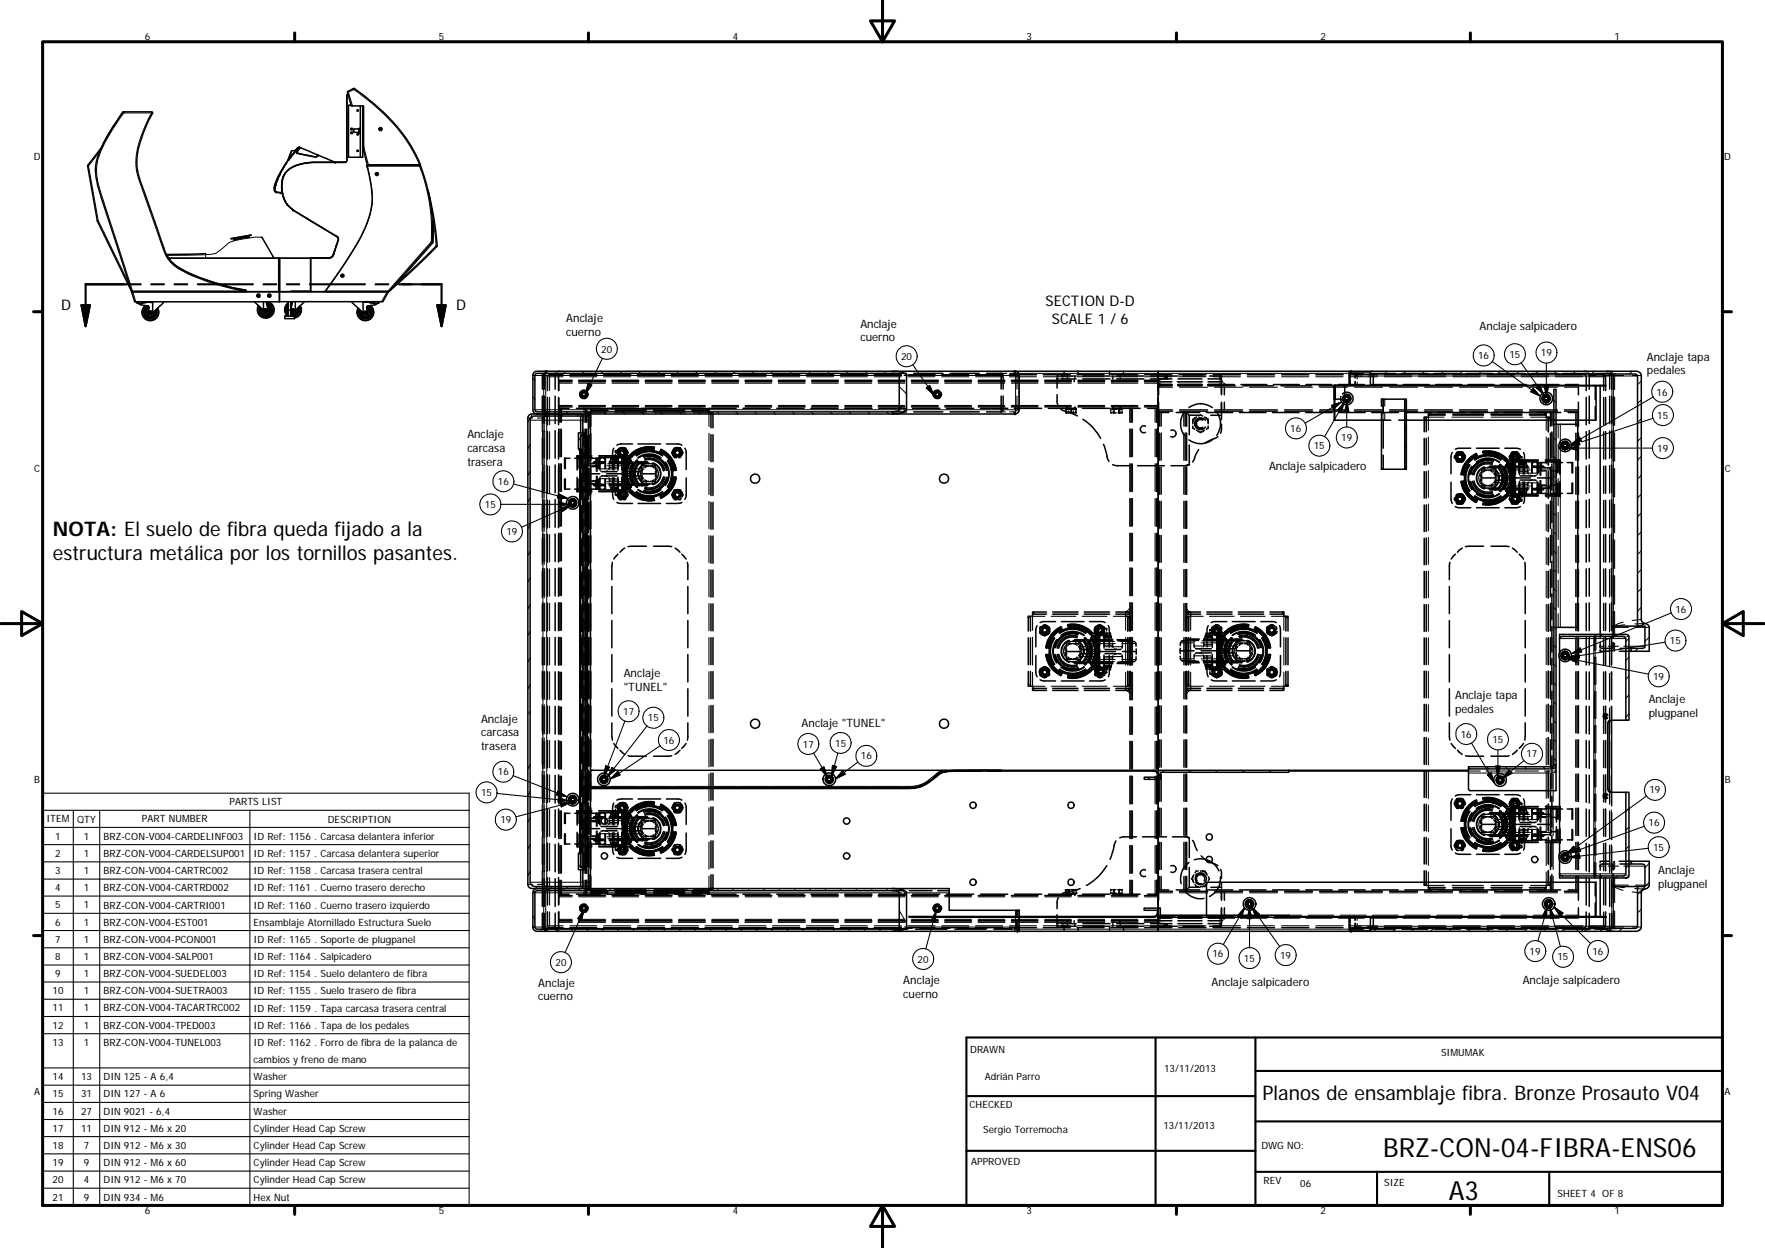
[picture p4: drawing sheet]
<svg xmlns="http://www.w3.org/2000/svg" width="297mm" height="210mm" viewBox="0 0 297 210" stroke-linecap="round" stroke-linejoin="round" font-family="sans-serif">
<defs><g id="words">
<g font-size="4.4">
<text x="232.8" y="194.6">BRZ-CON-04-FIBRA-ENS06</text>
<text x="243.8" y="201.8">A3</text>
</g>
<g font-size="3.4">
<text x="8.9" y="90.2">NOTA: El suelo de fibra queda fijado a la</text>
<text x="8.9" y="94.3">estructura metálica por los tornillos pasantes.</text>
<text x="212.4" y="185">Planos de ensamblaje fibra. Bronze Prosauto V04</text>
</g>
<g font-size="2.5">
<text x="10.3" y="52.1">D</text>
<text x="76.8" y="52.1">D</text>
<text x="176" y="51.5">SECTION D-D</text>
<text x="177" y="54.5">SCALE 1 / 6</text>
</g>
<g font-size="1.9">
<text x="95.3" y="54.2">Anclaje</text>
<text x="95.3" y="56.5">cuerno</text>
<text x="144.8" y="55.1">Anclaje</text>
<text x="144.8" y="57.4">cuerno</text>
<text x="249" y="55.5">Anclaje salpicadero</text>
<text x="277.2" y="60.7">Anclaje tapa</text>
<text x="277.2" y="63">pedales</text>
<text x="78.7" y="73.8">Anclaje</text>
<text x="78.7" y="76.1">carcasa</text>
<text x="78.7" y="78.4">trasera</text>
<text x="213.6" y="79">Anclaje salpicadero</text>
<text x="105" y="113.9">Anclaje</text>
<text x="105" y="116.2">&quot;TUNEL&quot;</text>
<text x="244.9" y="117.6">Anclaje tapa</text>
<text x="244.9" y="120">pedales</text>
<text x="277.5" y="118.3">Anclaje</text>
<text x="81" y="121.6">Anclaje</text>
<text x="81" y="123.9">carcasa</text>
<text x="134.9" y="122.4">Anclaje &quot;TUNEL&quot;</text>
<text x="277.5" y="120.6">plugpanel</text>
<text x="81" y="126.2">trasera</text>
<text x="279" y="147.1">Anclaje</text>
<text x="279" y="149.4">plugpanel</text>
<text x="90.6" y="166">Anclaje</text>
<text x="152" y="165.6">Anclaje</text>
<text x="152" y="168">cuerno</text>
<text x="203.9" y="165.8">Anclaje salpicadero</text>
<text x="256.3" y="165.5">Anclaje salpicadero</text>
<text x="90.6" y="168.3">cuerno</text>
</g>
<g font-size="1.7">
<text x="24.4" y="6.8">6</text>
<text x="73.9" y="6.8">5</text>
<text x="123.3" y="6.8">4</text>
<text x="172.8" y="6.8">3</text>
<text x="222.2" y="6.8">2</text>
<text x="271.7" y="6.8">1</text>
<text x="5.7" y="26.8">D</text>
<text x="290.2" y="26.8">D</text>
<text x="101.2" y="59.3">20</text>
<text x="259.3" y="60">19</text>
<text x="151.6" y="60.6">20</text>
<text x="248.7" y="60.5">16</text>
<text x="254" y="60.2">15</text>
<text x="278.8" y="66.5">16</text>
<text x="278.9" y="70.5">15</text>
<text x="217.1" y="72.7">16</text>
<text x="221.1" y="75.6">15</text>
<text x="225.7" y="74.3">19</text>
<text x="278.9" y="76.1">19</text>
<text x="5.8" y="79.3">C</text>
<text x="83.8" y="81.6">16</text>
<text x="290.3" y="79.3">C</text>
<text x="81.6" y="85.5">15</text>
<text x="85.3" y="90">19</text>
<text x="282" y="103.1">16</text>
<text x="281" y="108.4">15</text>
<text x="278.2" y="114.4">19</text>
<text x="104.9" y="120.3">17</text>
<text x="109" y="121.4">15</text>
<text x="111.7" y="125.1">16</text>
<text x="135.1" y="125.8">17</text>
<text x="140.5" y="125.6">15</text>
<text x="245.8" y="124.1">16</text>
<text x="251.2" y="125">15</text>
<text x="5.8" y="131.8">B</text>
<text x="83.8" y="130.5">16</text>
<text x="144.9" y="127.8">16</text>
<text x="256.9" y="127.4">17</text>
<text x="290.3" y="131.8">B</text>
<text x="38.6" y="135.5">PARTS LIST</text>
<text x="81" y="133.9">15</text>
<text x="277.6" y="133.5">19</text>
<text x="7.8" y="138.4">ITEM</text>
<text x="9.3" y="141.3">1</text>
<text x="13" y="138.4">QTY</text>
<text x="14.1" y="141.3">1</text>
<text x="17.4" y="141.3">BRZ-CON-V004-CARDELINF003</text>
<text x="23.9" y="138.4">PART NUMBER</text>
<text x="42.7" y="141.3">ID Ref: 1156 . Carcasa delantera inferior</text>
<text x="55.2" y="138.4">DESCRIPTION</text>
<text x="84.2" y="138.5">19</text>
<text x="277.4" y="139">16</text>
<text x="278.2" y="143.1">15</text>
<text x="9.3" y="144.2">2</text>
<text x="9.3" y="147.1">3</text>
<text x="9.3" y="149.9">4</text>
<text x="14.1" y="144.2">1</text>
<text x="14.1" y="147.1">1</text>
<text x="14.1" y="149.9">1</text>
<text x="17.4" y="144.2">BRZ-CON-V004-CARDELSUP001</text>
<text x="17.4" y="147.1">BRZ-CON-V004-CARTRC002</text>
<text x="17.4" y="150">BRZ-CON-V004-CARTRD002</text>
<text x="42.7" y="144.2">ID Ref: 1157 . Carcasa delantera superior</text>
<text x="42.7" y="147.1">ID Ref: 1158 . Carcasa trasera central</text>
<text x="42.7" y="150">ID Ref: 1161 . Cuerno trasero derecho</text>
<text x="9.3" y="152.8">5</text>
<text x="9.3" y="155.7">6</text>
<text x="14.1" y="152.8">1</text>
<text x="14.1" y="155.7">1</text>
<text x="17.4" y="152.9">BRZ-CON-V004-CARTRI001</text>
<text x="17.4" y="155.7">BRZ-CON-V004-EST001</text>
<text x="42.7" y="152.9">ID Ref: 1160 . Cuerno trasero izquierdo</text>
<text x="42.7" y="155.8">Ensamblaje Atornillado Estructura Suelo</text>
<text x="9.3" y="158.6">7</text>
<text x="9.3" y="161.5">8</text>
<text x="14.1" y="158.6">1</text>
<text x="14.1" y="161.5">1</text>
<text x="17.4" y="158.6">BRZ-CON-V004-PCON001</text>
<text x="17.4" y="161.5">BRZ-CON-V004-SALP001</text>
<text x="42.7" y="158.6">ID Ref: 1165 . Soporte de plugpanel</text>
<text x="42.7" y="161.5">ID Ref: 1164 . Salpicadero</text>
<text x="154.4" y="162">20</text>
<text x="204" y="161.1">16</text>
<text x="209.4" y="161.8">15</text>
<text x="215.5" y="161.3">19</text>
<text x="257.4" y="160.6">19</text>
<text x="262.1" y="161.6">15</text>
<text x="268" y="160.6">16</text>
<text x="8.8" y="167.3">10</text>
<text x="9.3" y="164.4">9</text>
<text x="14.1" y="164.4">1</text>
<text x="14.1" y="167.3">1</text>
<text x="17.4" y="164.4">BRZ-CON-V004-SUEDEL003</text>
<text x="17.4" y="167.3">BRZ-CON-V004-SUETRA003</text>
<text x="42.7" y="164.4">ID Ref: 1154 . Suelo delantero de fibra</text>
<text x="42.7" y="167.3">ID Ref: 1155 . Suelo trasero de fibra</text>
<text x="93.5" y="162.5">20</text>
<text x="8.8" y="170.2">11</text>
<text x="8.8" y="173.1">12</text>
<text x="14.1" y="170.2">1</text>
<text x="14.1" y="173.1">1</text>
<text x="17.4" y="170.2">BRZ-CON-V004-TACARTRC002</text>
<text x="17.4" y="173.1">BRZ-CON-V004-TPED003</text>
<text x="42.7" y="170.2">ID Ref: 1159 . Tapa carcasa trasera central</text>
<text x="42.7" y="173.1">ID Ref: 1166 . Tapa de los pedales</text>
<text x="8.8" y="176">13</text>
<text x="14.1" y="176">1</text>
<text x="17.4" y="176">BRZ-CON-V004-TUNEL003</text>
<text x="42.7" y="176">ID Ref: 1162 . Forro de fibra de la palanca de</text>
<text x="42.7" y="178.9">cambios y freno de mano</text>
<text x="163.3" y="177.1">DRAWN</text>
<text x="242.5" y="177.7">SIMUMAK</text>
<text x="5.8" y="184.3">A</text>
<text x="8.8" y="181.7">14</text>
<text x="8.8" y="184.6">15</text>
<text x="13.6" y="181.8">13</text>
<text x="13.6" y="184.6">31</text>
<text x="17.4" y="181.8">DIN 125 - A 6,4</text>
<text x="17.4" y="184.6">DIN 127 - A 6</text>
<text x="42.7" y="181.8">Washer</text>
<text x="42.7" y="184.7">Spring Washer</text>
<text x="165.7" y="181.7">Adrián Parro</text>
<text x="195.9" y="180.4">13/11/2013</text>
<text x="290.2" y="184.3">A</text>
<text x="8.8" y="187.5">16</text>
<text x="8.8" y="190.4">17</text>
<text x="13.6" y="187.5">27</text>
<text x="13.6" y="190.4">11</text>
<text x="17.4" y="187.5">DIN 9021 - 6,4</text>
<text x="17.4" y="190.4">DIN 912 - M6 x 20</text>
<text x="42.7" y="187.6">Washer</text>
<text x="42.7" y="190.5">Cylinder Head Cap Screw</text>
<text x="163.2" y="186.4">CHECKED</text>
<text x="165.5" y="190.6">Sergio Torremocha</text>
<text x="195.8" y="189.9">13/11/2013</text>
<text x="8.8" y="193.3">18</text>
<text x="8.8" y="196.2">19</text>
<text x="14.1" y="193.3">7</text>
<text x="14.1" y="196.2">9</text>
<text x="17.4" y="193.3">DIN 912 - M6 x 30</text>
<text x="17.4" y="196.2">DIN 912 - M6 x 60</text>
<text x="42.7" y="193.3">Cylinder Head Cap Screw</text>
<text x="42.7" y="196.2">Cylinder Head Cap Screw</text>
<text x="163.4" y="196">APPROVED</text>
<text x="212.3" y="193.4">DWG NO:</text>
<text x="8.8" y="199.1">20</text>
<text x="8.8" y="202">21</text>
<text x="14.1" y="199.1">4</text>
<text x="14.1" y="202">9</text>
<text x="17.4" y="199.1">DIN 912 - M6 x 70</text>
<text x="17.4" y="202">DIN 934 - M6</text>
<text x="42.7" y="199.1">Cylinder Head Cap Screw</text>
<text x="42.7" y="202">Hex Nut</text>
<text x="212.7" y="199.2">REV</text>
<text x="218.8" y="199.6">06</text>
<text x="233" y="199.5">SIZE</text>
<text x="262.1" y="201.4">SHEET 4 OF 8</text>
<text x="24.4" y="204.3">6</text>
<text x="73.9" y="204.3">5</text>
<text x="123.3" y="204.3">4</text>
<text x="172.8" y="204.3">3</text>
<text x="222.2" y="204.3">2</text>
<text x="271.7" y="204.3">1</text>
</g>
</g></defs>
<g fill="none" stroke="#000" stroke-width=".17">
<path d="M20.7 18.9h.1M20.7 18.9l.1 .1M20.8 18.8h.1M20.8 18.8v.2M20.8 19h4.7M20.8 19a25.7 25.7 0 0 0-4.3 7.9 9.7 9.7 0 0 0 .6 5.9l5.2 16.2h-.2M25.5 19l.2 .1M25.5 19a17.6 17.6 0 0 0-2.6 8.9l.2 1.3 .3 1.2 4 11.3a6.1 6.1 0 0 0 3.6 4.1 35.6 35.6 0 0 0 10.2 3.2h-18.9v.1M25.5 18.8v.2M58.6 15.4v.1l-.1 .1M59.5 14.9v.2M59.5 15.1l-.9 .4 .7 2.3"/>
<path d="M59.5 15.1a31 31 0 0 1 9.9 10.2l1.2 2.4M59.6 14.9l-.1 .2M14.8 27.8l.1 .1M14.9 27.9h-.2M14.9 27.9l1.6 9.2M16.5 37.1l5.3 10.8M16.5 37.1l-.1 .1M16.8 25.5l-1.9 2.4M16.9 25.1h.1M41.9 39.7l-2.6 .5M44.1 40a7.1 7.1 0 0 0-2.9 .2 5.1 5.1 0 0 0-3.9 1.7l-1 .8-1.7 .1v.6M46.3 31.6h.1"/>
<path d="M46.3 31.5h.1M46.4 31.1h.1M46.4 31h.1M46.5 32.3h.1M46.7 30.2h.1M46.8 30.1h.1M46.9 29.6h.1M47.1 29.4h.1M47.2 29.2h.1M47.3 32.4h.2M47.3 32.4h.1M47.4 30.7h.1"/>
<path d="M47.5 32.4v.1M47.5 28.6h.1M47.7 28.3h.1M47.8 28h.1M48.7 26.8h.1M48.8 26.6h.1M48.9 26.5h.1M49 26.4h.1M49.1 25.4l-.5 1.4M49.7 25.3h.1M49.8 25.3h-.1M50 25.1l.1-.1-.2 .1"/>
<path d="M50.1 25.3h.1M50.2 25.2l-.1 .1M50.2 24.9h.1M56.4 27.3h-1.1a19.9 19.9 0 0 0-5.4 .5 3.3 3.3 0 0 0-2.3 2l-.2 1.2 .1 1.4M61.2 24.6l.8 3.1h-.2M61.8 27.9v.1M61.8 27.9h.1M70.6 27.7h-8.6v.2M70.6 27.7v.2M70.6 27.9h.2M70.7 27.6l-.1 .1M72 32a28.7 28.7 0 0 1 .9 8.7"/>
<path d="M73.1 37.2h-.2l.5 4.2-6.1 5.7 5.5-6.2M22.1 49h.1M22.3 49.1l.6 1.7M22.3 49.1l-.1 .1M22.3 49.1h.1M22.3 49.1h42.8l-.9 1.7M24.5 51.4a1.4 1.4 0 0 0-.3 1.9 1.4 1.4 0 0 0 1.8 .4 1.4 1.4 0 0 0 .5-1.8M24.6 51.4a1.32 1.32 0 0 0-.4 1.8 1.32 1.32 0 0 0 1.8 .5 1.32 1.32 0 0 0 .5-1.8M25 51.5a1.07 1.07 0 0 0-.7 1.4 1.07 1.07 0 0 0 1.4 .6 1.07 1.07 0 0 0 .6-1.4M25.1 52a.63 .63 0 0 0-.4 .7 .63 .63 0 0 0 .8 .5 .63 .63 0 0 0 .4-.8M25.1 51.7a.88 .88 0 0 0-.6 1.1 .88 .88 0 0 0 1.1 .6 .88 .88 0 0 0 .5-1.2M25.1 51.8a.74 .74 0 0 0-.5 1 .74 .74 0 0 0 .9 .5 .74 .74 0 0 0 .5-1"/>
<path d="M28.1 42.9h.1M28.4 43.5h.1M28.4 43.5h18.5v5.6M34.6 42.7v.1l-.8 .1-5.7 .1M41.3 48.8v.2M41.3 49v.1M41.3 49h.1M44.8 50.8a1.32 1.32 0 0 1 1.2 1.6 1.32 1.32 0 0 1-1.7 1 1.32 1.32 0 0 1-.7-1.9M44.9 51.1a1.06 1.06 0 0 1 .8 1.3 1.06 1.06 0 0 1-1.4 .7 1.06 1.06 0 0 1-.6-1.4M44.9 51.3a.87 .87 0 0 1 .6 1 .87 .87 0 0 1-1.1 .6 .87 .87 0 0 1-.5-1.1M45 51.4a.74 .74 0 0 1 .4 .9 .74 .74 0 0 1-.9 .5 .74 .74 0 0 1-.5-.9M45 51.6a.62 .62 0 0 1 .3 .7 .62 .62 0 0 1-.8 .4 .62 .62 0 0 1-.4-.7"/>
<path d="M45.1 50.8a1.39 1.39 0 0 1 .9 1.8 1.39 1.39 0 0 1-1.9 .8 1.39 1.39 0 0 1-.6-2M46.9 43.4h.2M48.5 50.9a1.42 1.42 0 0 0-.1 2.3M48.5 51.4a1.02 1.02 0 0 0 0 1.4M48.5 51.7l-.1 .4 .1 .4M48.5 51.1a1.31 1.31 0 0 0 0 2.1M49 50.8h-.1M49.1 51.6h-.2M49.1 51.4l-.2 .1M49.1 51.3h-.2M49.2 51.1h-.3M49.2 50.8h-.3"/>
<path d="M49.9 52a.61 .61 0 0 1-.2 .7 .61 .61 0 0 1-.8-.1M50 51.9a.74 .74 0 0 1-.2 .8 .74 .74 0 0 1-.9 0M50.1 51.8a.87 .87 0 0 1-.2 1 .87 .87 0 0 1-1 .1M50.3 51.7a1.07 1.07 0 0 1-.2 1.1 1.07 1.07 0 0 1-1.2 .3M50.5 51.5a1.32 1.32 0 0 1-1 1.9M50.5 51.4a1.43 1.43 0 0 1-1 2.1M52.3 43.5h-5.2v5.6M54.8 49v.1M54.8 49h10.5M57.5 46.3h.2v.2h-.2zM61.7 51.7a.88 .88 0 0 1 .6 1.1 .88 .88 0 0 1-1.1 .6 .88 .88 0 0 1-.5-1.2M61.7 51.8a.74 .74 0 0 1 .5 1 .74 .74 0 0 1-.9 .4 .74 .74 0 0 1-.5-.9"/>
<path d="M61.8 52a.64 .64 0 0 1 .3 .8 .64 .64 0 0 1-.8 .4 .64 .64 0 0 1-.4-.8M61.8 51.5a1.06 1.06 0 0 1 .7 1.4 1.06 1.06 0 0 1-1.4 .6 1.06 1.06 0 0 1-.6-1.4M62.2 51.4a1.32 1.32 0 0 1 .4 1.8 1.32 1.32 0 0 1-1.8 .5 1.32 1.32 0 0 1-.5-1.8M62.3 51.4a1.39 1.39 0 0 1 .4 1.9 1.39 1.39 0 0 1-1.9 .4 1.39 1.39 0 0 1-.5-1.8M65.1 49.1l.2 .1M65.3 49h.2M65.3 49v.1M67.2 47l.1 .1-1.9 2M72.8 40.9l-.2-.2a31 31 0 0 0-2-12.8h-8.8a16.4 16.4 0 0 1 .8 6.9 22 22 0 0 1-3.7 8.2l-4.1 6M72.8 40.9l.1-.2h-.3l-7.3 8.3M73.6 41.4h-.2l.1 .1M89.2 79.3l-.4 .7"/>
<path d="M89.2 74.8l-.4 .7M89.2 70.7h2.2M89.6 69.7l-.8 1.3M89.7 66.9l.3 .3M89.7 63.7l.3 .3M90 63.2h1.8v5.7h-1.8M91.4 70.7v77.9a.48 .48 0 0 0 .6 .5v-.7h-2.8M91.6 62.5l.4 .3M92 70l-.5 .3-.1 .4M92 70v.7h-.6M92.1 69.3l.4 .4M92.2 69.7l-.2 .3"/>
<path d="M94.8 62.5l.3 .3M94.8 69.7l-.2 .3M95.3 69.3l.3 .4M97.4 69.7l-.2 .3M97.6 76.2h.1M97.7 73.6l-.4 .6M97.7 70.7h-5.7v77.7h5.7M97.9 73.3l-.2 .1M98 62.5l.3 .3M98.1 72.9l-.1 .3M98.1 78.4l-.4 .2M98.1 75.8l-.4 .2"/>
<path d="M98.1 70h1.3M98.5 69.3l.3 .4M98.8 73.9h.1M99 69.7l.4 .2v62.6M101.1 62.5l.4 .3M101.6 69.3l.4 .4M104.3 62.5l.4 .3M104.8 69.3l.3 .4M107.5 62.5l.3 .3M108 69.3l.3 .4M110.7 62.5l.3 .3M111.1 69.3l.4 .4"/>
<path d="M113.8 62.5l.4 .3M114.3 69.3l.4 .4M117 62.5l.4 .3M117.5 69.3l.3 .4M120.2 62.5l.3 .3M120.7 69.3l.3 .4M123.4 62.5l.3 .3M123.8 69.3l.4 .4M126.5 62.5l.4 .3M127 69.3l.4 .4M129.7 62.5l.4 .3M130.2 69.3l.3 .4"/>
<path d="M132.9 62.5l.3 .3M133.4 69.3l.3 .4M136.1 62.5l.3 .3M136.5 69.3l.4 .4M139.2 62.5l.4 .3M139.7 69.3l.4 .4M142.4 62.5l.3 .3M142.9 69.3l.3 .4M145.6 62.5l.3 .3M146.1 69.3l.3 .4M148.7 62.5l.4 .3M149.2 69.3l.4 .4"/>
<path d="M151.3 68.2l1 1M151.3 65l1.3 1.3M151.3 63.2h-59.5v-.4l-.2 .1-.1 .2v5.9l.3 .3v-.4h59.5M152.3 62.8l.2 .3M170.7 62.5h.1M170.7 69.7h.1M170.8 62.5l.1 .7v5.7l-.1 .8M170.8 69.7h.1M170.8 62.5l.6 .2 .1 .5M171.5 63.2h-18.9M171.5 68.9h-18.9M171.5 68.9l-.1 .5-.6 .3"/>
<path d="M171.5 63.2v5.7M224.5 64.9h.1M224.8 64.9v2.3M226.3 66.7a.52 .52 0 0 1 .8 0 .52 .52 0 0 1-.2 .8 .52 .52 0 0 1-.7-.3M227.1 62.8h-55.7M227.1 62.8h.1M227.1 62.8v2M227.2 62.6h.1M227.2 62.6l-.1 .2M227.2 62.6l.2-.1-.2 .1M227.2 62.6h3.4M227.2 62.9h3.4"/>
<path d="M227.2 62.6v2.2M229.3 64.8l-.2 .1M231.1 63.3h40.2M231.1 64.8h.1M232.7 67.2v3.5M233.5 62.5l-.5 .4M233.8 64.8l-.3 .1M236.6 62.5l-.4 .4M236.7 78.3l-.3 .2M236.7 75.1l-.3 .3M236.7 71.9l-.3 .3M236.7 68.7l-.3 .3"/>
<path d="M238.2 64.8l-.2 .1M239.8 62.5l-.5 .4M242.7 64.8l-.2 .1M242.9 62.5l-.4 .4M246.1 62.5l-.4 .4M247.2 64.8l-.2 .1M249.3 62.5l-.4 .4M251.7 64.8l-.2 .1M252.5 62.5l-.5 .4M255.6 62.5l-.4 .4M256.2 64.8l-.2 .1M258.8 62.5l-.5 .4"/>
<path d="M260.7 64.8l-.2 .1M261.5 76.9l.4 .3M261.5 73.7l.4 .3M261.5 70.5l.4 .4M261.5 67.4l.4 .3M262 62.5l-.5 .4M262.6 71.4v2.9M262.6 75.6v30M265.2 62.5l-.5 .4M265.2 64.8l-.2 .1M268.3 62.5l-.4 .4M269.6 64.8l-.2 .1"/>
<path d="M271.3 63.3h.2M271.3 63.3v-.4l.2 .4M271.3 63.3v42M271.5 63.3v43.4M271.5 63.3h4.1M271.5 62.5l-.5 .4M274.7 62.5l-.5 .4M276.2 80l-.6 .6M276.2 76.8l-.6 .6M276.2 73.6l-.6 .7M276.2 70.5l-.6 .6M276.2 67.3l-.6 .6"/>
<path d="M276.2 64.1l-.6 .6M89.2 83.8l-.4 .7M89.2 88.3l-.4 .7M89.2 92.8l-.4 .7M89.2 97.3l-.4 .6M98.1 99.1l-.4 .2M98.1 96.5l-.4 .2M98.1 93.9l-.4 .2M98.1 91.3l-.4 .2M98.1 88.7l-.4 .3M98.1 86.1l-.4 .3M98.1 83.5l-.4 .3"/>
<path d="M98.1 81l-.4 .2M261.5 99.1l.4 .3M261.5 95.9l.4 .4M261.5 92.7l.4 .4M261.5 89.6l.4 .3M261.5 86.4l.4 .3M261.5 83.2l.4 .4M261.5 80l.4 .4M276.2 99l-.6 .7M276.2 95.8l-.6 .7M276.2 92.7l-.6 .6M276.2 89.5l-.6 .6"/>
<path d="M276.2 86.3l-.6 .7M276.2 83.1l-.6 .7M89.2 119.7l-.2 .4M89.2 101.7l-.4 .7M89.2 106.2l-.4 .7M89.2 110.7l-.4 .7M89.2 115.2l-.4 .7M98.1 119.8l-.4 .2M98.1 117.2l-.4 .3M98.1 114.6l-.4 .3M98.1 112l-.4 .3M98.1 109.5l-.4 .2"/>
<path d="M98.1 106.9l-.4 .2M98.1 104.3l-.4 .2M98.1 101.7l-.4 .2M261.5 118.1l.4 .4M261.5 115l.4 .3M261.5 111.8l.4 .3M261.5 108.6l.4 .4M261.5 105.4l.4 .4M261.5 102.3l.4 .3M262.5 107.4h5.7v39.6M268.2 107.1l.3 .3a.24 .24 0 0 1-.3-.1 .24 .24 0 0 1 0-.2zM268.5 107.4h5.1"/>
<path d="M268.5 107.4v39.6h5.1M271.3 105.3v1.4M271.6 106.7l-.3 .4M274.1 108.7h2.7M274.1 116.9l-.5 .6M274.1 113.8l-.5 .5M274.1 110.6l-.5 .5M274.1 107.4l-.5 .5M275.7 109.1l-.5 .5M276.2 102.2l-.6 .6M276.7 104.9l-.5 .4M277.6 107.2l-.8 .7"/>
<path d="M89.2 128.7l-.4 .7M89.2 133.2l-.4 .6M89.2 137.6l-.4 .7M98.1 138l-.4 .2M98.1 135.4l-.4 .2M98.1 132.8l-.4 .2M98.1 130.2l-.4 .2M98.1 127.6l-.4 .2M98.1 125l-.4 .2M98.1 122.4l-.4 .2M99.4 132.7v16.5l-.4 .3M101.8 132.5l.2 .2"/>
<path d="M106.3 132.5l.2 .2M110.8 132.5l.2 .2M115.2 132.5l.3 .2M119.7 132.5l.2 .2M124.2 132.5l.2 .2M128.7 132.5l.2 .2M133.2 132.5l.2 .2M137.7 132.5l.2 .2M142.2 132.5l.2 .2M146.6 132.5l.3 .2M151.1 132.5l.2 .2M155 132.2l.2 .1"/>
<path d="M157.2 130.8l.1 .1M158.6 129.6l-.5 .2a11.2 11.2 0 0 1-3.7 2.4l-1.2 .1h-53.8M159.7 129.7l.1 .1M164 129.6l.2 .1M168.5 129.6l.2 .1M172.9 129.6l.3 .1M177.5 129.6l.1 .1M181.9 129.6l.3 .1M186.4 129.6l.2 .1M190.9 129.6l.2 .1M193 130.8l.5 .3M195.4 129.6l.6 .3"/>
<path d="M199.9 129.6l.6 .3M204.4 129.6l.6 .3M208.9 129.6l.6 .3M213.3 129.6l.7 .3M247.1 129.1l.3 .3M247.1 130.1h14.1M250.2 129l.3 .4M253.4 129l.3 .4M256.5 129l.4 .4M259.7 129l.4 .4M261.2 129.4v.7l.7-.2M261.5 127.6l.4 .4"/>
<path d="M261.5 124.5l.4 .3M261.5 121.3l.4 .3M270.6 132.7h.2M270.6 121.8h.2M270.9 121.5v11.5M273.7 133.3h-.1M274.1 120.1l-.5 .5M274.1 139.2l-.5 .5M274.1 136l-.5 .5M89.2 142.1l-.4 .7M89.2 146.6l-.4 .7M89.7 154.1l.3 .6"/>
<path d="M89.8 149.8l.2 .4h1.5v-.2l.2-.1h.1v.3h59.5M90 156h1.5M90.4 149.2l-.3 .3M91 156.3l.2 .4M91.5 156l.4 .2v.1h-.1M91.5 156v-5.8h.3v6.1M91.5 156l.3 .3M91.9 156.2h59.1M92.2 149.5l.2 .4M92.9 149.2l-.2 .3M93.6 156.3l.2 .4M94.8 149.5l.2 .4"/>
<path d="M95.5 149.2l-.2 .3M96.2 156.3l.1 .4M97.4 149.5l.2 .4M97.6 142.9h.1M97.7 145.4l-.4 .6M98.1 149.2l-.1 .2M98.1 143.2l-.4 .2M98.1 140.6l-.4 .2M98.1 145.8l-.2 .1M98.1 149.2h1.3M98.7 156.3l.3 .4M98.8 145.3h.1"/>
<path d="M100 149.5l.2 .4M101.3 156.3l.2 .4M102.6 149.5l.2 .4M103.9 156.3l.2 .4M105.2 149.5l.2 .4M106.5 156.3l.2 .4M107.8 149.5l.2 .4M109.1 156.3l.2 .4M110.3 149.5l.2 .4M111.7 156.3l.2 .4M112.9 149.5l.2 .4M114.3 156.3l.2 .4"/>
<path d="M115.5 149.5l.2 .4M116.9 156.3l.2 .4M118.1 149.5l.2 .4M119.5 156.3l.2 .4M120.7 149.5l.2 .4M122.1 156.3l.2 .4M123.3 149.5l.2 .4M124.6 156.3l.3 .4M125.9 149.5l.2 .4M127.2 156.3l.2 .4M128.5 149.5l.2 .4M129.8 156.3l.2 .4"/>
<path d="M131.1 149.5l.2 .4M132.4 156.3l.2 .4M133.7 149.5l.2 .4M135 156.3l.2 .4M136.2 149.5l.3 .4M137.6 156.3l.2 .4M138.8 149.5l.2 .4M140.2 156.3l.2 .4M141.4 149.5l.2 .4M142.8 156.3l.2 .4M144 149.5l.2 .4M145.4 156.3l.2 .4"/>
<path d="M146.6 149.5l.2 .4M148 156.3l.2 .4M149.2 149.5l.2 .4M150.6 156.3l.2 .4M151.3 153.2l1.3 2.1M152 149.7l.6 1.1M152.6 156h18.3M152.6 150.2h7.1M157.3 154.2l.2 .1M161.8 154.2l.2 .1M166.2 154.2l.3 .1M170.7 154.2l.2 .1v1.7"/>
<path d="M170.9 156l.2 .1a.3 .3 0 0 1 .3 .2 .3 .3 0 0 1-.1 .4h-.1M170.9 156l.3 .7M170.9 153.2v1M171.2 156.7h.1M171.5 156.4h.1M171.5 153.2v1M171.5 154.3v2.1M175.2 154.2l.2 .1M179.7 154.2l.2 .1M184.2 154.2l.2 .1M188.7 154.2l.2 .1M193.2 154.2l.2 .1"/>
<path d="M195.2 152.8h.1M197.2 154l.6 .3M201.7 154l.7 .3M206.2 154l.6 .3M210.7 154l.6 .3M215.2 154l.6 .3M219.3 154.2l.1 .1M221.9 154.2l.1 .1M224.5 154.2v.1M227.1 154.2v.1M227.1 156.3h.1M227.1 156.3h-55.6"/>
<path d="M227.1 154.3v2l.1 .2M227.2 156.2h3.4M227.2 154.3v2.2l.2 .2h-.1l-.1-.2h3.4M229.7 154.2v.1M231.1 155.9h40.2M231.7 156.2l-.5 .5M232.2 154.2l.1 .1M234.8 154.2l.1 .1M234.9 156.2l-.5 .5M237.4 154.2l.1 .1M238.1 156.2l-.5 .5M240 154.2l.1 .1"/>
<path d="M241.2 156.2l-.4 .5M242.6 154.2l.1 .1M244.4 156.2l-.5 .5M245.2 154.2l.1 .1M247.6 156.2l-.5 .5M247.8 154.2l.1 .1M250.4 154.2v.1M250.8 156.2l-.5 .5M253 154.2v.1M253.9 156.2l-.5 .5M255.6 154.2v.1M257.1 156.2l-.5 .5"/>
<path d="M258.2 154.2v.1M260.3 156.2l-.5 .5M260.7 154.2l.1 .1M262.5 147h5.7M263.4 154.2v.1M263.5 156.2l-.5 .5M265.9 154.2l.1 .1M266.6 156.2l-.5 .5M268.2 147h.3l-.2 .4zM268.5 154.2l.1 .1M269.8 156.2l-.5 .5M271.3 155.9h4.3"/>
<path d="M271.3 149.2v6.7M271.3 147.7v1.5M271.5 147.7v8.3l-.2 .2v-.3M272.3 147.4l-.4 .3M272.9 156.2l-.4 .5M274.1 145.7h2.7M274.1 145.5l-.5 .5M274.1 142.3l-.5 .6M274.8 144.9l-.3 .3M276.2 156.2l-.4 .4M276.2 153l-.6 .6M277.6 145.3l-.8 .7"/>
<path d="M277.6 148.4l-2 2"/>
<circle cx="63.4" cy="29.3" r=".12"/>
<circle cx="64" cy="21.7" r=".12"/>
<circle cx="49.3" cy="52.1" r=".17"/>
<circle cx="61.5" cy="52.5" r=".18"/>
<circle cx="260.2" cy="67.1" r=".51"/>
<circle cx="263.4" cy="74.9" r=".52"/>
<circle cx="96.4" cy="84.6" r=".52"/>
<circle cx="263.4" cy="110.3" r=".52"/>
<circle cx="96.4" cy="134.5" r=".52"/>
<circle cx="101.6" cy="131.1" r=".52"/>
<circle cx="139.6" cy="131.1" r=".52"/>
<circle cx="252.5" cy="131.3" r=".51"/>
<circle cx="210.3" cy="152.1" r=".52"/>
<circle cx="260.6" cy="152.1" r=".52"/>
<circle cx="263.4" cy="144.2" r=".51"/>
</g>
<g fill="none" stroke="#000" stroke-width=".25">
<path d="M20.7 18.9a30.6 30.6 0 0 0-4.2 7.4 8.1 8.1 0 0 0 .1 5.6l5.5 17.1M20.7 18.9a42.8 42.8 0 0 0-3.8 6.2l-2.2 2.8 1.7 9.3 5.7 11.8M20.8 18.8l-.1 .1M20.8 18.8h.1M20.8 18.8h4.7l.2 .1a22.2 22.2 0 0 0-2.7 8.1 10.1 10.1 0 0 0 .8 3.9l3.8 10.8a5.7 5.7 0 0 0 3.5 3.9 38 38 0 0 0 10.2 3.2M58.4 16h.2M58.4 16l-.1 11.2-.3 .1h-5.4l-.9 .1a4.9 4.9 0 0 0-3.9 2.1 4.9 4.9 0 0 0 2.3 6.4l6.5 3.9a.44 .44 0 0 1 .3 .6l-.8 2.4M58.4 16v10.7a.54 .54 0 0 1-.2 .6 .54 .54 0 0 1-.6 0h-1.9a17.6 17.6 0 0 0-5.9 .6 3.4 3.4 0 0 0-2.3 4.1 5 5 0 0 0 3.1 4.1l5.8 3.5a.71 .71 0 0 1 .6 .5 .71 .71 0 0 1-.2 .7l-.4 1.3a1.47 1.47 0 0 1-.8 1.3h-.3M58.6 16h-.2M59.1 17.7l-.5 .1 .1 8.7 2.3-.1v-8.6M60.1 18.5l.1 .1zM60.2 18.5h.1l-.1 .2-.1-.1z"/>
<path d="M60.6 17.8v8.7M61 17.8l.2 .1v7.4l.6 2.4 .2 .2M61 17.8h-1.9l-.6-2.3 1-.6a30.7 30.7 0 0 1 10.6 11.3l.7 1.5-.2 .2M41.9 39.6v.3M41.9 39.9l-1.3 .2M44 39.9l2.1 3.5M46.3 32.1v.1M46.3 31.6l-.1 .4M46.3 32.2h.1M46.3 31.5l-.1 .5 .2 .3M46.4 32.3l.5 .1M46.4 32.3h.1"/>
<path d="M46.5 30.8l-.1 .2M46.5 30.8h.1M46.5 30.6v.1M46.6 30.4v.1M46.7 30.2v.1M46.8 30.1l-.5 1.4M46.8 30.1h.1M46.9 32.4h.4M47.2 29.3l-.4 .7M47.3 32.4h.1M47.3 32.4h.2M47.4 28.8l-.3 .6"/>
<path d="M47.4 31.4v.2M47.4 30.9v.2M47.5 32.1v.2M47.5 32.2v.2M47.5 32.4v.1M47.5 32.5v.1M47.6 32.9l.6 1.4M47.7 33.3h.1M47.8 29.5l-.1 .3M48.1 29l-.1 .2M48.1 27.6l-.6 1M48.3 34.4h.1"/>
<path d="M48.3 27.3l-.1 .3M48.9 25.8h.1M49.3 26l-.2 .2M49.3 35.3h.1M49.5 25.7l-.1 .1M49.7 25.4v.2M49.8 25.3l-.8 .1-.6 1.6M50 25.3l-.2 .1M50 25.7h.1M50 25.5v.1M50.1 25l-.1 .1M50.1 25.3l-.1 .3"/>
<path d="M50.2 24.9v.1M50.3 24.8v.1M50.4 24.8l-2 2.3M50.4 24.8h.1M50.4 24.8l-.7 .5 .5-.5-.1 .2a16.3 16.3 0 0 0-4 6.7v.1a.55 .55 0 0 0 .7 .6h.5M50.4 24.9l-.1 .2M50.4 24.8l-.3 .5M50.4 24.8l-.4 .6 .1 .4 2.5 .5a.63 .63 0 0 0 .9-.1l.1-.1M50.5 24.8l-.5 .9 .4 .2 1.3 .2a2.33 2.33 0 0 0 1.6 .2l.2-.2M50.5 24.8l-.5 .7 .1 .3M50.5 24.8l3 1.3M53.5 26.1l-.3 .3"/>
<path d="M53.6 26.1l2.8 1.2M56.4 27.3h.1M56.5 39.7l.4 .3M58.3 27.2l-.4 .1h-1.6M59.1 21.6h.1M59.1 21.7h.1M59.1 21.6v.1M59.1 21.6h.2M59.1 21.7h.2M59.1 21.6l.2 .1zM59.1 22.3h.2zM59.1 22.3h.1"/>
<path d="M59.1 22.3h.2M59.3 21.6h.1M59.3 21.7h.1M59.3 21.6v.1M59.3 22.3h.1M59.6 21.7h.8v.5l-.8 .1zM60.1 22.6l.1-.1 .1 .1-.1 .1zM60.1 25.3l.1 .1zM60.4 21.6h.1M60.4 21.7h.1M60.4 22.3h.2zM60.4 21.6l.2 .1z"/>
<path d="M60.4 22.3h.1M61.8 27.9h.1M61.8 27.9a17.6 17.6 0 0 1 .7 6.9 21.7 21.7 0 0 1-3.6 8.2l-4.2 6 10.7 .1M61.8 27.9h8.9a27.6 27.6 0 0 1 2 12.9l-7.2 8.2M63.3 29.2l.2 .1zM63.4 29.1h.1M64 21.7v-.1l.1 .2zM64.1 21.6h.1M72 32a54 54 0 0 1 1.6 9.4l-3.2 3.2-4.9 4.4M22.1 49l.1 .1M22.1 49l24.9 .1M22.2 49.1v.1l.5 1.6h24.3v-1.7"/>
<path d="M23.6 51l.2 .3 1.2 .2v1.1a.38 .38 0 0 0 .3 .3 .38 .38 0 0 0 .4-.2M23.6 51.2l-.5-.3 .6 .3M24.4 50.8l-.1 .1M24.4 51.4a1.41 1.41 0 0 0-.3 1.9 1.41 1.41 0 0 0 2 .4 1.41 1.41 0 0 0 .4-1.9M24.4 50.8h.1M24.7 50.8h.1M24.7 50.8h-.2M24.9 51.5a1.11 1.11 0 0 0-.6 1.4 1.11 1.11 0 0 0 1.4 .6 1.11 1.11 0 0 0 .6-1.5M25 51.5a1.09 1.09 0 0 0-.7 1.5 1.09 1.09 0 0 0 1.5 .5 1.09 1.09 0 0 0 .5-1.4M25 52.3a.4 .4 0 0 0 .1 .6 .4 .4 0 0 0 .6-.2M25 52.2a.46 .46 0 0 0 .1 .8 .46 .46 0 0 0 .7-.4M25 50.8l-1.4 .2"/>
<path d="M25.1 51.7a.85 .85 0 0 0-.6 1.1 .85 .85 0 0 0 1.1 .5 .85 .85 0 0 0 .5-1.1M25.4 50.8l-1.8 .2M25.4 50.8h.1M25.5 52.5l-.3-.2-.1 .3 .1 .1 .3-.1M25.5 52.5v.1M25.5 52.5a.17 .17 0 0 0-.3-.1 .17 .17 0 0 0 0 .3 .17 .17 0 0 0 .3-.1M25.7 50.8v1.9M27.5 50.8v.1l-1.8 1.8M28 42.8h.1M28.3 43.4l18.7 .1M28.4 43.4a7.8 7.8 0 0 0 3.5 2.6 40.6 40.6 0 0 0 9.4 2.8M34.6 42.7l-6.6 .1 .4 .6"/>
<path d="M38.9 40.1l3.3-.5zM39.2 40.1l.1 .3M40.4 40.1l-1.1 .3M41.2 49h.1M41.3 48.8l.2 .3M41.3 48.8l.1 .2M41.3 49h.1M41.3 49v.1M42.8 50.8l1.5 1.4M43.4 49.7h.2v.1h-.1zM44.3 50.8v1.4M44.8 50.8l.1 .3a1.56 1.56 0 0 1 .1 1.2l-.3 .1-.4-.2"/>
<path d="M44.9 52l.1 .1-.1 .1M44.9 51a1.11 1.11 0 0 1 .9 1.4 1.11 1.11 0 0 1-1.4 .8 1.11 1.11 0 0 1-.7-1.5 1.1 1.1 0 0 0 .7 1.5 1.1 1.1 0 0 0 1.4-.8 1.1 1.1 0 0 0-.9-1.4M44.9 52l-.3-.1-.1 .2 .1 .2 .3-.1M44.9 52v.2M44.9 52a.18 .18 0 0 0-.3 0 .18 .18 0 0 0 0 .3 .18 .18 0 0 0 .3-.1M45 51.3a.84 .84 0 0 1 .5 1.1 .84 .84 0 0 1-1 .5 .84 .84 0 0 1-.6-1.1M45 51.8a.46 .46 0 0 1-.1 .7 .46 .46 0 0 1-.6-.3M45 51.9a.39 .39 0 0 1-.1 .6 .39 .39 0 0 1-.6-.3M45.1 50.8a1.41 1.41 0 0 1 .9 1.8 1.41 1.41 0 0 1-1.9 .8 1.41 1.41 0 0 1-.6-2M45.3 49.7l.1 .1h-.1zM47 49.1h.1M47 43.5v5.6"/>
<path d="M47.9 53.2h1.6v.4h-1.6zM48.5 50.8v2.4M48.5 50.9a1.4 1.4 0 0 0-.1 2.3M48.5 52.9a1.07 1.07 0 0 1 0-1.6 1.1 1.1 0 0 0 0 1.6M48.5 51.8v.6M48.5 52.2h.4M48.9 50.8l.1 2.4M48.9 53.1l.2 .1M49 51.8l-.1 .1M49 51.9l-.1 .1M49.1 51.3l-.2 .1M49.2 51l-.3 .1 .3-.1"/>
<path d="M49.2 50.8l-.2 1.4a.47 .47 0 0 0 .4 .3 .47 .47 0 0 0 .4-.4l1.4-1.3M49.5 53.2a1.12 1.12 0 0 0 .8-1.6 1.15 1.15 0 0 1-.8 1.6M49.7 50.8v1.4a.41 .41 0 0 1-.4 .3 .41 .41 0 0 1-.4-.3M49.8 52.2a.46 .46 0 0 1-.4 .4 .46 .46 0 0 1-.5-.2M50.1 51.8a.83 .83 0 0 1-.2 1 .83 .83 0 0 1-1 .1M50.5 51.4a1.42 1.42 0 0 1-1 2.1M52.3 49h-3.3v.1M52.3 43.4v5.7M55.3 43.4l-8.3 .1M56.1 42.8a.78 .78 0 0 1-.8 .6M56.1 42.8a.86 .86 0 0 1-.8 .6M56.4 41.9l-.3 .9"/>
<path d="M56.7 41.1l-.2 .4M56.9 40.4l-.1 .3M57.6 46.3l.1 .1zM57.6 46.2a.16 .16 0 0 0-.1 .2 .16 .16 0 0 0 .2 .1 .16 .16 0 0 0 0-.3M57.6 46.2h.1M57.7 46.2h.1M59.3 50.8v.1l1.8 1.8M61.4 52.5l.1-.1 .1 .2-.1 .1zM61.4 52.5h.1v.1zM61.4 50.8h.1M61.4 50.8h-.3v1.9M61.4 50.8l1.9 .2z"/>
<path d="M61.7 51.7a.86 .86 0 0 1 .6 1.1 .86 .86 0 0 1-1.1 .6 .86 .86 0 0 1-.5-1.2M61.8 52.2a.45 .45 0 0 1-.1 .8 .45 .45 0 0 1-.7-.4M61.8 52.3a.4 .4 0 0 1-.1 .6 .4 .4 0 0 1-.6-.2M61.8 51.5a1.08 1.08 0 0 1 .7 1.4 1.08 1.08 0 0 1-1.4 .6 1.08 1.08 0 0 1-.6-1.4M61.9 51.5a1.11 1.11 0 0 1 .6 1.4 1.11 1.11 0 0 1-1.4 .6 1.11 1.11 0 0 1-.6-1.5M62.1 50.8h.2M62.3 50.8l.1 .1M62.3 51.4a1.41 1.41 0 0 1 .3 1.9 1.41 1.41 0 0 1-1.9 .4 1.41 1.41 0 0 1-.4-1.9M62.3 50.8h.1M63.2 51.2l.6-.2-.7 .2M63.3 51h.1M63.3 51l-.3 .3-1 .2-.3 .1 .2 1a.4 .4 0 0 1-.4 .3 .4 .4 0 0 1-.4-.2"/>
<path d="M65.1 49.1h-18.1M65.2 49.1l.1 .1-.9 1.6h-17.4M65.4 49.1h.1M65.5 49l-.1 .1M89 69.9l.4-.2h8.4l.3 .3v3.2h-.4v2.3h-.4v-2.7h.4v-2.8h-7.9l-.4 .3-.2 .4v77.7l.3 .6 .5 .2h7.7v-2.9h-.4v-2.7h.4v2.4h.4v3.2l-.2 .2-.2 .1h-8.1l-.5-.1-.3-.5v-78.7zM89.9 62.7l.4-.2h60.2l.9 .1a1.29 1.29 0 0 1 1.2 .6v5.7a2.16 2.16 0 0 1-2.1 .7l-60.1 .1a.69 .69 0 0 1-.7-.8v-5.9zM90.1 63l.2-.2h59.8a1.19 1.19 0 0 1 1.2 .4v5.7l-.2 .3-.6 .1h-60.1l-.3-.1-.1-.3zM91.3 66.7v4.6M91.3 72.5v4.6M91.3 78.2v4.7M91.4 62.8l-.1 2.7M92.1 62.5l-.4 .1"/>
<path d="M92.1 66.9v4.6M92.1 72.6v4.6M92.1 78.4v4.6M92.2 63.2l-.1 2.5M93.4 66.7v4.6M93.4 72.5v4.6M93.4 78.2v4.7M93.6 62.7l-.2 .4v2.4M94 66.9v4.6M94 72.6v4.6M94 78.4v4.6M94 64.2h2.3"/>
<path d="M94 63.2v2.5M94 67v1.4M94 68.5v.2M94 68.7h.2M94 68.5h2.3M94 64.3v1.4M94 68.7v2.4M94 72.2v4.7M94 78v4.7M94.2 62.5h-.4M94.3 68.7v2.4M94.3 72.2v4.7"/>
<path d="M94.3 78v4.7M94.3 63.1h-.1M94.3 68.7h1.5M94.8 63.1h-2.5M95 77.1v1.7M95.1 77.1h.8M95.1 77.1v1.7M95.9 63.1h4.5M96.3 64h-2.3v.1M96.7 77.1h.9M97.1 76.7h2.5M97.1 76.7v2.4"/>
<path d="M97.1 77h.1M97.1 76.7h.1M97.1 77h2.5M97.2 76.7h.1M97.2 76.7v.1M97.2 76.9v1.9M97.4 64.2h4.5M97.4 75.5l.2 .6v66.8l-.2 .7M97.4 68.5h4.5M97.4 64h4.5M97.6 77.1h1M97.7 66a.67 .67 0 0 0 .5 1"/>
<path d="M97.7 70h.2M97.7 72.8h.3M97.7 75.5h.1M97.7 73.3h.4v72.6h-.4zM97.7 75.5l.2 .3M97.7 78.5v.8M97.8 78.5h.9M97.9 76v2.5M97.9 79.6v4.4M98 70h.1M98 66.1l-.1 .3 .3 .3M98 65.8a.59 .59 0 0 1 .9 .6 .59 .59 0 0 1-.9 .5"/>
<path d="M98 66.4l.1 .2M98.1 73.3h.6l.1 .7v71.1l-.2 .8M98.1 73.2h.6l.2 .5v71.6l-.2 .7h-.6M98.1 66.1l-.1 .2M98.2 66.6h.2M98.2 66.1h.2M98.2 67h.1M98.2 66.7v.1M98.2 66.9v.1M98.2 66.7h.1M98.3 72.8v2.3M98.3 76.2v4.5"/>
<path d="M98.3 72.8h.3v2.3M98.3 73.3l.1 .2M98.3 66.7v.1M98.3 66.9v.1M98.3 73.2l.2 .3M98.4 66.7v.1M98.4 66.9v.1M98.4 68.7h-1.4M98.5 66.1l.1 .2M98.5 73.7v.3M98.5 77.6v5.1M98.5 73.7v2.4"/>
<path d="M98.5 68.7v2.4M98.5 72.2v4.7M98.5 77.2v4.4M98.6 79.7v.5M98.6 79.7h2.3M98.6 66.4l-.1 .2M98.6 68.7h.1M98.6 79.3v.4M98.6 66.1v.4l-.3 .2M98.6 76.2v4.5M98.6 65.7a.7 .7 0 0 0-1 .6 .7 .7 0 0 0 1 .7M98.7 78.2l-.1 .6"/>
<path d="M98.7 68.7h2.3M98.7 69.5h.2M98.7 69.7h.2M98.7 68.7v2.4M98.7 72.2v4.7M98.7 78v4.7M98.8 70l.2 .2M98.9 66a.67 .67 0 0 1-.6 1M99 69.5l.1 .1M99 70.4v2.5M99 69.7h.1M99 74v4.5"/>
<path d="M99 79.6v4.4M99 69.7h.2l.2 .3v79.2l-.2 .2-.2 .1M99.1 69.5h.1M99.1 69.6v2.4M99.1 73.1v4.6M99.1 78.8v4.6M99.2 78l-.4 .1M99.4 77.1h.9M99.5 69v.1M99.5 69.3v.2h-.2M99.5 69.1v.1M99.5 68.8v.1"/>
<path d="M99.7 68.7v.1M99.7 68.9v.1h2.6M99.9 77.8v.1M99.9 77.9v.1M100.3 77.1v.5M100.3 78.1v.4M100.4 77.1h.1M100.5 77.1h.1M100.5 77.1v.5M100.5 78.1v.4h-.9M100.7 77.1h.1M100.8 76.7h3"/>
<path d="M100.8 77.1v1.7M100.8 77.7h.1M100.8 77.1h.1M100.9 77.1h.3M100.9 77.8h.1M100.9 77.1v1.7M100.9 77.1l.1 2M101.2 79.3l2.6 .1M101.5 77.1h.3M101.6 63.1h4.5M101.7 78h-2.2M101.8 77.7h-1.8"/>
<path d="M101.8 77.1h.1M101.8 77.1v1.7M101.9 77.1v1.7M102.1 79.7h4.7M102.2 68.7h4.5M102.2 79.2l-.3 .2M102.3 69.1h-2.7M102.3 68.8h-2.7M102.6 78.4l-.1 .6M102.6 77.7v.4M102.6 77.7h1.2M102.6 78h3.7"/>
<path d="M102.7 77.6l-.1 .1M102.7 77.7h3.5M102.8 77.3h.1M102.8 77.3l-.1 .2M102.8 77.3h1.1M102.9 76.7v.1M102.9 76.9v.1M103 64.2h4.5M103 68.5h4.5M103 64h4.5M103.2 76.7h.1M103.2 77v1.8"/>
<path d="M103.3 77.3v.1h.8M103.3 77.1v.1M103.3 75.4l-.2 .7v2.9M103.3 77.2h.8M103.5 76.7v.1M103.5 76.9l-2.7 .1M103.6 68.8h5.1M103.6 75.9v.3M103.6 76.5v.3h.1M103.6 69.1h5.1M103.6 69h5.1M103.6 75.9h.1"/>
<path d="M103.7 75.8h.1M103.7 75.8h.5M103.7 75.8l-.1 .1M103.7 77.2h.1M103.7 77.3v.1M103.8 77h.3M103.9 75.8l.1 .1M103.9 76.8h.4M103.9 77.1h-1.1v.1M104 75.9l-.2 .3 .2 .3M104 77.1v1.7M104 76.7v.1"/>
<path d="M104 76.9v.1M104 75.7h.1M104 75.8h.1M104 76.8v2.3M104 75.7h.3M104 76.3a.77 .77 0 0 1 1.1-.8 .77 .77 0 0 1 .1 1.3M104 76.5v.3M104.1 77v1.8M104.1 76.5l.2 .2h.3M104.1 76.7l.2 .3h.3M104.2 76.8l.1 .1M104.2 76.7h1"/>
<path d="M104.2 77h.1M104.2 75.9a.62 .62 0 0 0 .6 .9 .62 .62 0 0 0 .5-.9M104.2 77.1h-.5v.1M104.3 75.5l-.1 .1M104.3 75.8l-.3 .1v.3M104.3 75.6l-.3 .1M104.4 76.9l.1 .1M104.4 76.3l.2 .2M104.4 76a.39 .39 0 0 0 .4 .6 .39 .39 0 0 0 .3-.6M104.5 75.4v.1M104.5 75.9l-.1 .3M104.5 75.6v.2"/>
<path d="M104.5 75.4h-.1M104.5 75.9a.38 .38 0 0 0 .1 .6 .38 .38 0 0 0 .5-.4M104.6 75.6h.3M104.6 75.6v.1h.3M104.6 75.4h-.3l-.2 .2M104.6 76.8h.4M104.6 75.8l.3 .1M104.6 75.3h.1M104.6 75.3v.1v-.1M104.6 75.3a.88 .88 0 0 0-.5 1.4M104.6 75.6v.1M104.6 75.7l-.4 .4 .2 .4"/>
<path d="M104.6 75.6l-.5 .3M104.7 75.3h.1M104.7 75.3v.1M104.7 75.3a.88 .88 0 0 1 .9 1.2M104.7 77.1h.5v.1M104.7 75.6l.5 .3M104.7 75.8h.5M104.7 75.5v.2M104.7 76.7h.1M104.7 75.7h-.1M104.7 75.7l.5 .3v.4M104.8 76.7h.1"/>
<path d="M104.8 75.8h-.2M104.8 77.2h.8M104.9 75.4h.3l.2 .2M104.9 75.6v.1M104.9 76.5v2.6M104.9 76.5h-.2M104.9 75.7h.1M104.9 75.8h.1M104.9 75.8l.3 .3-.2 .5M104.9 75.8l-.2-.1-.3 .1-.1 .4M105 77.1v1.7M105 75.9l.1 .2"/>
<path d="M105 77.3h1.1M105 77.1h1.1v.1M105 75.8l-.1 .1v.3M105.1 77.7h1.2M105.1 76.2l-.1 .2M105.2 77.3v.1M105.2 75.8h.1M105.2 75.8l.1 .1M105.2 79.7l.1 .8 .4 1.2-.5-1.2zM105.2 76.5l-.2 .2h-.3v2.4M105.2 77h.3M105.3 77.5a4.5 4.5 0 0 0 0 4.4"/>
<path d="M105.3 75.9v.3M105.3 76.5v.3h-.1M105.4 76.7l-.2 .3h-.3M105.4 77.6a4.4 4.4 0 0 0 0 4.3 4.3 4.3 0 0 1 0-4.3zM105.4 76.7v.1M105.4 76.9v.1M105.5 77.6a4.4 4.4 0 0 0 0 4.2M105.6 75.9l.1 .3-.1 .3M105.6 76v.1M105.6 76.3v.1M105.6 77.3v.1M105.6 76.7h.5"/>
<path d="M105.6 77.3v.1h-.7M105.6 77.1v.1M105.7 77.7l-.5 1.2v.8M105.7 77h.4M106 77l-.6 1.1-.3 1M106.1 77.3h.1M106.1 77.3l.1 .2M106.1 77h.1M106.2 77.5a3.8 3.8 0 0 0 0 4.4M106.3 77.6v.1M106.3 76.9a4.1 4.1 0 0 1 3.8-1.2 4.2 4.2 0 0 0-3.8 1.2M106.3 78.4l.1 .6"/>
<path d="M106.3 77.7v.4M106.4 74.7h-1.9l-.7 .2M106.6 77.7a3.3 3.3 0 0 0 0 4M106.7 79.2l.3 .2M107.1 76.7a3.7 3.7 0 0 1 4.4 0M107.1 77.7h1.8M107.2 77.4a3.1 3.1 0 0 0 0 4.6M107.2 77.4a3 3 0 0 0 0 4.6M107.2 78h2.2M107.3 63.1h4.5M107.3 77.5a3 3 0 0 0 0 4.4M107.3 77a3.3 3.3 0 0 1 3.9 0"/>
<path d="M107.4 74.7h3.8M107.5 77.7a2.65 2.65 0 0 0 0 4M107.7 77.9a2.41 2.41 0 0 0 0 3.6M107.8 79.3l-2.7 .1M107.9 68.7h4.6M108 79.7h2.3M108 78.5l-.1 .6M108 77.8v.4M108 79.9v.3l.3 .3M108 79.2v.4M108.1 77.7h.1M108.3 78.9l-.3 .3"/>
<path d="M108.3 76.8a3.1 3.1 0 0 1 4 2.3M108.4 76.9a2.95 2.95 0 0 1 3.8 2.2 2.94 2.94 0 0 0-3.8-2.2zM108.5 77.2a2.66 2.66 0 0 1 3.4 1.9M108.5 77.4a2.43 2.43 0 0 1 3.2 1.8M108.6 64.2h4.5M108.6 68.5h4.5M108.6 64h4.5M108.7 77.9a1.93 1.93 0 0 0-1.3 1.8 1.93 1.93 0 0 0 1.3 1.8M108.7 78a1.85 1.85 0 0 0-1.3 1.7 1.85 1.85 0 0 0 1.3 1.8M108.8 78.5l-.3 .2M108.8 78.5h.3M109 77.8v.1"/>
<path d="M109 77.9v.1M109.4 78.5h.4M109.7 78l.4 .1M109.8 78.5l.3 .2M109.9 78a1.86 1.86 0 0 1 1.3 1.7 1.86 1.86 0 0 1-1.3 1.8M109.9 77.9a1.93 1.93 0 0 1 1.3 1.8 1.93 1.93 0 0 1-1.3 1.8M110 69.1h5.2M110 68.8h5.2M110 69h5.2M110.1 75.5a4.4 4.4 0 0 0-4 1.2M110.1 75.4a4.5 4.5 0 0 0-4 1.3M110.1 75.4a4.4 4.4 0 0 0-4 1.3"/>
<path d="M110.1 75.2a4.5 4.5 0 0 0-4.1 1.4M110.2 78.2l.1 .6M110.3 78.9l.2 .3M110.3 79.3v.4M110.3 79.7v.5M110.6 79.2v.4M110.6 79.9v.3M111 76a4.1 4.1 0 0 1 2.4 3.2 4 4 0 0 0-2.4-3.2M111.1 75.8a4.4 4.4 0 0 1 2.5 3.4M111.2 75.7a4.5 4.5 0 0 1 2.5 3.4M111.2 75.8a4.3 4.3 0 0 1 2.4 3.3M111.2 75.6a4.6 4.6 0 0 1 2.6 3.5"/>
<path d="M112 77.7a3.2 3.2 0 0 1 0 4M112.2 74.7h1.9l.7 .2M112.2 79.1a3 3 0 0 0-3.9-2.3 3.1 3.1 0 0 1 4 2.3M112.3 77.5a3.7 3.7 0 0 1 0 4.4M113 63.1h4.5M113.2 75.9l-.2 .3 .2 .3M113.2 76.1a.76 .76 0 0 1 1.2-.6 .76 .76 0 0 1-.1 1.4M113.3 76.5l.3 .2h.3M113.4 76.7l.1 .3h.4M113.4 76.8l.1 .1M113.5 75.5l-.1 .1M113.5 76.1a.48 .48 0 0 1 .8-.3 .48 .48 0 0 1-.1 .8"/>
<path d="M113.6 68.7h4.6M113.6 76.9l.2 .1M113.6 76.2l.1 .2M113.7 76a.39 .39 0 0 0 .3 .6 .39 .39 0 0 0 .3-.6M113.7 75.4v.1M113.7 75.6v.2M113.7 75.8l-.2 .3 .1 .4M113.8 75.4h-.2M113.8 75.9l-.2 .2M113.8 75.3v.2M113.8 75.6l.1 .1M113.9 75.4h-.4l-.1 .2"/>
<path d="M113.9 75.3a.88 .88 0 0 0-.6 1.4M113.9 75.8a.38 .38 0 0 0-.1 .7 .38 .38 0 0 0 .6-.3M113.9 76.5h.2M113.9 75.3h.1M113.9 75.3v.1M113.9 75.7l-.2 .1M113.9 75.6l-.6 .3M113.9 75.6v.1M113.9 75.8h.2M113.9 75.3a.86 .86 0 0 1 .9 1.2M113.9 75.3l.1 .1M114 75.6l.5 .3"/>
<path d="M114 75.5v.2M114 75.7h-.1M114 75.7l.5 .3v.4M114.1 75.4h.4l.1 .2M114.2 64.2h4.5M114.2 68.5h4.5M114.2 64h4.5M114.3 75.9l.1 .3M114.3 76.3l-.1 .2M114.5 76.5l-.2 .2h-.3M114.5 75.9a.61 .61 0 0 1-.5 .9 .61 .61 0 0 1-.5-.9M114.6 76.7l-.1 .3h-.4"/>
<path d="M114.8 75.9l.2 .3-.2 .3M114.8 76v.1M114.8 76.3v.1M115.3 75.4l.2 .7v2.9M116.5 69.1h2.6M116.5 68.8h2.6M118.7 63.1h4.5M119.1 68.7v.1M119.1 68.9v.1h-2.6M119.2 68.8l.1 .1M119.3 68.7h4.6M119.3 69.3l.1 .2"/>
<path d="M119.3 69.1v.1M119.3 69l-.1 .1M119.5 69.5h.2M119.7 69.5v.1M119.7 69.6v2.4M119.7 73.1v4.6M119.7 78.8v4.6M119.7 69.5h.1M119.8 64.2h4.5M119.8 68.5h4.5M119.8 64h4.5M119.9 69.5l.1 .1"/>
<path d="M120 73.1v4.6M120 78.8v4.6M120 69.6v2.4M124.4 63.1h4.5M125 68.7h4.6M125.4 64.2h4.5M125.4 68.5h4.5M125.4 64h4.5M130 63.1h4.6M130.7 68.7h4.6M131 64.2h4.5M131 68.5h4.5"/>
<path d="M131 64h4.5M135.7 63.1h4.6M136.5 68.7h4.5M136.6 64.2h4.5M136.6 68.5h4.5M136.6 64h4.5M141.4 63.1h4.6M142.2 68.7h4.5M142.2 64.2h4.5M142.2 68.5h4.5M142.2 64h4.5M147.1 63.1h4.6"/>
<path d="M147.8 64.2h4.5M147.8 68.5h4.5M147.8 64h4.5M147.9 68.7h4.5M150.1 62.5h20.6M150.1 69.3h2.5M150.1 62.8h2.5M152.8 63.1h4.5M153.4 64.2h4.5M153.4 68.5h4.5M153.4 64h4.5M153.6 68.7h4.6"/>
<path d="M153.8 69.3h4.9M153.8 62.8h4.9M157.2 66a.67 .67 0 0 0 .5 1M157.3 66.6a.53 .53 0 0 1 .5-.8 .53 .53 0 0 1 .4 .8M157.4 66.1v.4l.3 .2M157.5 65.8a.59 .59 0 0 1 .8 .6 .59 .59 0 0 1-.8 .5M157.5 66.4l.1 .2M157.6 66a.37 .37 0 0 1 .5 .3 .37 .37 0 0 1-.5 .4M157.6 66.1l-.1 .2M157.6 66.1a.28 .28 0 0 1 .4 .2 .28 .28 0 0 1-.4 .3M157.7 66.6h.1M157.7 66.1h.1"/>
<path d="M157.7 67h.1M157.7 66.7v.1M157.7 66.9v.1M157.7 66.7h.1M157.8 67h.1M157.8 66.7h.1M157.8 66.7v.1M157.8 66.9v.1M157.9 66.7v.1M157.9 66.9v.1M157.9 66a.35 .35 0 0 0-.5 .3 .35 .35 0 0 0 .5 .4M157.9 66.1l.1 .2"/>
<path d="M158 66.4l-.1 .2M158.1 66.1v.4l-.3 .2M158.1 65.7a.69 .69 0 0 0-1 .6 .69 .69 0 0 0 1 .7M158.1 66.1a.41 .41 0 0 1-.3 .7 .41 .41 0 0 1-.4-.7M158.3 66a.67 .67 0 0 1-.5 1M158.5 63.1h4.5M159 64.2h4.5M159 68.5h4.5M159 64h4.5M159.3 68.7h4.6M159.9 69.3h4.9M159.9 62.8h4.9"/>
<path d="M164.2 63.1h4.5M164.6 64.2h4.5M164.6 68.5h4.5M164.6 64h4.5M165 68.7h4.6M166 62.8l2.6 .1M168.6 69.2l-2.6 .1M168.8 63v2.5M168.8 66.6v2.5M169.9 63.1h4.5M170.2 64.2h4.5M170.2 68.5h4.5"/>
<path d="M170.2 64h4.5M170.7 62.5a.71 .71 0 0 1 .8 .7v5.7a.77 .77 0 0 1-.8 .8h-20.6M170.7 62.5h24.2v.3M170.7 68.7h4.6M175.6 63.1h4.5M175.8 64.2h4.5M175.8 68.5h4.5M175.8 64h4.5M176.4 68.7h4.6M177.9 63.8h.3M177.9 64.1v1.2M177.9 63.8v.1"/>
<path d="M177.9 63.6v.2M177.9 66.4a3.3 3.3 0 0 0 .2 1.9M178.2 63.3h-.3v.1M178.5 63.3h2.6M178.5 63.8h2.6M178.5 68.9l2.8 1.1M179.1 62.5v.2M179.1 62.8v.3M179.4 69.5h.1M179.4 69.2v.3M179.4 69.5h.4M179.4 68.7h.1"/>
<path d="M179.4 68.8h.1M179.5 68.7v.3M179.5 69.2v.3M179.5 68.8h-.1v.2M179.6 68.8h.3M179.6 63.3v.1M179.6 63.6v.2M179.6 68.8h.1M179.6 68.5h.1M179.6 68.6v.1M179.7 68.7h.1M179.7 68.8h.1"/>
<path d="M179.7 64v.1M179.7 64.1v.1M179.9 68.7v.3M179.9 69.2v.3M180 68.7h.1M180 68.8h.1M180.1 69.5h.5M180.1 68.8h.4M180.2 68.7v.3M180.2 69.2v.3M180.3 68.8v.2M180.3 69.2v.3"/>
<path d="M180.4 68.7h.1M180.4 68.8h.1M180.7 68.7v.3M180.7 69.2v.3M180.7 68.8h.3M180.8 64v.1M180.8 64.1v.1M180.9 63.3v.1M180.9 63.6v.2M180.9 68.8h.1M180.9 68.5h.1M180.9 68.6v.1"/>
<path d="M180.9 68.7h.1M181 69.2v.3M181.1 69.2v.3h-.3M181.1 68.7v.3M181.1 68.8l-.1 .2M181.3 63.1h4.5M181.4 64.2h4.5M181.4 68.5h4.5M181.4 64h4.5M181.4 62.5v.2M181.4 62.8v.3M182.2 68.7h4.5"/>
<path d="M182.2 70.5a8.4 8.4 0 0 1 3 3.3M182.2 63.3h4.6M182.2 63.8h4.6M185.7 74.8l.7 2.3 .2 .5M186.7 62.5v.2M186.7 62.8v.3M186.9 69.2v.3h.3M186.9 63.1h4.6M187 64.2h4.5M187 68.5h4.5M187 64h4.5M187.1 68.8h-.2v.2"/>
<path d="M187.2 68.8h.3M187.3 78.2l.8 .2h2.2M187.3 68.8h.1M187.3 63.3v.1M187.3 63.6v.2M187.3 68.5h.1M187.3 68.6v.1M187.3 69.5h.5M187.4 68.7v.3M187.4 69.2v.3M187.4 68.7h.1M187.4 68.8h.1"/>
<path d="M187.4 64v.1M187.4 64.1v.1M187.5 68.7v.3M187.5 69.2v.3M187.6 68.7h.1M187.6 68.8h.1M187.6 68.8h.4M187.8 68.7h.1M187.8 68.8h.1M187.9 68.7h2.3M187.9 63.3h4.6M187.9 63.8h4.6"/>
<path d="M188.1 69.5h.5M188.3 68.7v.3M188.3 69.2v.3M188.4 64v.1M188.4 64.1v.1M188.5 68.8v.2M188.5 69.2v.3M188.5 63.3v.1M188.5 63.6v.2M188.5 68.8h-.3M188.5 68.5h.1M188.5 68.6v.1"/>
<path d="M188.7 68.7h.1M188.7 68.8h.1M188.8 68.7h.1M188.8 68.8h-.1M188.8 68.7v.3M188.8 69.2v.3h-.1M189.1 62.5v.2M189.1 62.8v.3M190.2 68.7h.1M190.2 68.7v2.4M190.2 72.2v4.7M190.2 78v4.7"/>
<path d="M190.4 68.7v2.4M190.4 72.2v4.7M190.4 78v4.7M190.5 68.7h1.4M191.4 78.4h4.6M192.6 64.2h2.3M192.6 64h2.3v.1M192.6 68.5h2.3M192.6 63.1h4.6M192.8 71.7a.59 .59 0 0 0-.9 .5 .59 .59 0 0 0 .9 .5M193.1 68.7h1.4M193.6 63.8h3.6"/>
<path d="M194.6 68.7v2.4M194.6 72.2v4.7M194.6 78v4.7M194.7 68.7h.2v2.4M194.9 72.2v4.7M194.9 78v4.7M194.9 64.3v1.4M194.9 67v1.4M194.9 68.5v.2M194.9 62.8v67.1M195 67.7v1.4M195 69.2v.2"/>
<path d="M195 64.7h.1M195 63.8v.3M195 64.4v.3M195 69.4v2.3M195 72.9v4.5M195 78.6v4.6M195 69.4h.1M195 64.9h.1M195 69.2h2.3M195 64.7v.2M195 65v1.4M195.1 64.7h2.1"/>
<path d="M195.1 64.9h2.1M195.2 69.4v2.3M195.2 72.9v4.5M195.2 78.6v4.6M195.2 64.9h.1M195.2 64.7h2M195.2 64.7h.1M195.2 64.8v.1M195.2 64.8h2M195.2 64.2h2M195.3 64.8l-.1 .1M195.3 69.4h1.4"/>
<path d="M195.3 64.8h.1M195.4 64.7h-.2h2M196 63.3h-2.4M196.1 63.3h.1M196.1 63.3v.2M196.1 63.6v.2M196.1 63.4l.2 .1M196.4 63.6l.1 .2M196.4 63.4v.1M196.4 63.6v.2M197 72.4a.6 .6 0 0 1 .9 .5 .6 .6 0 0 1-.9 .6M197.9 69.4h1.5"/>
<path d="M198.2 63.3h-1.9M198.2 64.7h4.1M198.2 63.8h4.1M198.2 64.8h4.1M198.2 64.9h4.1M198.2 64.2h4.1M198.4 63.1h4.6M198.5 69.2h4.7M199.1 63.3h3.5M199.3 69.3a3.4 3.4 0 0 0 0 4M199.5 69.4v2.3M199.5 72.9v4.5"/>
<path d="M199.5 78.6v4.6M199.5 69.4h.2M199.7 69.4l.2 .2M199.7 78.3h.1M199.7 69.4v2.3M199.7 72.9v4.5M199.7 78.6v4.6M199.7 69.4h2.2M199.9 78.3h-.2h.2M200 69.7l.1 .2v3.3M200 78.2h.1zM200.1 68.6a3.3 3.3 0 0 1 3.9 0"/>
<path d="M200.1 78.2l-.8 .2h-2.2M200.1 74a3.3 3.3 0 0 0 3.9 0M200.1 74.9v3.3M200.1 69.9h1.9M200.7 70.8v.5M200.7 71.7v.3l.4 .2M200.9 70.5l-.2 .2M200.9 70.7l-.2 .3M201.1 70.3l-.1 .1M201.1 70.3l-.1 .2M201.4 72.4l.3 .2M201.4 70.2l-.3 .1"/>
<path d="M201.7 72.6h.1M201.7 72.6h.2M201.7 70l.3-.2 .4 .2M201.7 75.6l-1 2.1M201.9 72.7h.3M202.2 72.6h.2M202.4 72.6h-.1M202.4 70.7a.69 .69 0 0 0-1 .6 .69 .69 0 0 0 1 .6M202.4 70.6a.81 .81 0 0 0-1.2 .7 .81 .81 0 0 0 1.2 .7M202.5 70.5a.89 .89 0 0 0-1.4 .8 .89 .89 0 0 0 1.4 .8M202.7 70.2l.3 .1M202.7 72.4l-.3 .2"/>
<path d="M202.9 70.7a1 1 0 0 0-1.5-.2 1 1 0 0 0 0 1.5 1 1 0 0 0 1.5-.1M203 70.3l.1 .1M203 70.3l.1 .2M203 69.4h4.5M203.2 70.5l.1 .2M203.2 70.7l.1 .3M203.3 64.7h2.1M203.3 63.8h2.1M203.3 64.8h2M203.3 64.2h2M203.3 70.8v.5M203.3 71.7v.3l-.3 .2"/>
<path d="M203.6 63.3h1.8M203.8 69.9h1.8M204.1 63.1h4.6M204.4 69.2h4.7M204.8 69.3a3.4 3.4 0 0 1 0 4M205 73.5l-2.1 1M205.1 64.7h.1M205.2 64.7h.1M205.3 64.9h.1M205.3 64.7h.1M205.3 64.8h.1M205.3 63.4v.1"/>
<path d="M205.3 63.6v.2M205.5 64.7h2.2M205.5 63.3l.1 .1M205.5 63.8l.1 .3M205.6 71.4v1l-.2 .5M205.6 63.6v.2M205.6 64.4v2M205.6 67.7v1.9M205.6 69.7v.9M205.6 64.1l.2 .2M206 64.5l.2 .2h-.2M206.1 65.2v1.2"/>
<path d="M206.1 67.7v1.2M207.9 64.9h-4.6M208.6 69.4h4.5M208.8 64.7h4.4M209.2 64.9h5.1M209.9 63.1h4.6M210.3 69.2h4.7M214.2 69.4h4.4M214.3 64.7h4.4M215.6 64.9h5.1M215.7 63.1h4.6M216.2 69.2h4.7"/>
<path d="M219.7 69.4h4.5M219.8 64.7h4.3M221.4 63.1h4.6M222 64.9h2.5M222.1 69.2h4.7M224.5 64.8h1.8v2.4M224.5 67.2h1.8M224.5 64.8h.1M224.5 64.8v5.9h.1M224.6 64.8v5.9M224.6 64.9h1.6M224.6 64.8h1.6"/>
<path d="M224.6 70.7h9.5M225.2 64.7h4.4M225.3 69.4h4.4M225.9 66.3a1.07 1.07 0 0 1 1.7 .3 1.07 1.07 0 0 1-.9 1.5 1.07 1.07 0 0 1-1-1.4M226 67.1a.68 .68 0 0 0 1 .6M226 66.9v.4M226 67.1l.1 .1M226 67.3h.1M226.1 66.9l-.1 .2M226.1 67.3l-.1 .1M226.2 66.7a.59 .59 0 0 1 .9 0 .59 .59 0 0 1-.3 .9 .59 .59 0 0 1-.7-.7M226.2 67.2l-.2 .1"/>
<path d="M226.2 67.4h-.1M226.2 64.8h44.1v.1h-44.1zM226.2 67.4l.1 .2h.2M226.3 67.2l.2 .2 .4-.1M226.3 67.1v.1M226.3 67.2h-.1M226.3 67.1h-.1M226.3 66.4l-.2 .2M226.3 66.9a.4 .4 0 0 0 .4 .6 .4 .4 0 0 0 .3-.6M226.3 66.4h.2M226.3 67.2l-.1 .1M226.3 66.4l-.1 .3"/>
<path d="M226.3 66.4a.69 .69 0 0 1 1 .3 .69 .69 0 0 1-.3 1 .69 .69 0 0 1-1-.4M226.4 67.3h-.1M226.4 66.7a.47 .47 0 0 1 .7 .4 .47 .47 0 0 1-.7 .4M226.5 66.8a.28 .28 0 0 1 .4 .2 .28 .28 0 0 1-.4 .3M226.5 66.7l.4 .1 .1 .3-.2 .3-.4-.1-.1-.3zM226.7 66.7a.36 .36 0 0 1 .2 .6 .36 .36 0 0 1-.6-.1M226.7 66.8a.29 .29 0 0 1 .2 .5 .29 .29 0 0 1-.5-.2M226.8 66.7l-.4 .1-.1 .3M226.8 66.4h.2M226.8 67.6h.2M226.8 66.8a.35 .35 0 0 0-.5 .3 .35 .35 0 0 0 .5 .3M226.9 66.8a.38 .38 0 0 1-.1 .6 .38 .38 0 0 1-.5-.4"/>
<path d="M227 66.4a.7 .7 0 0 0-1 .7M227 66.4l.1 .3M227.1 67.4l-.1 .2M227.2 63.1h4.6M227.2 66.9l.1 .2-.1 .1M227.4 62.5l-.3 .2v2.1M227.4 62.5h-32.5v.3M227.4 62.5h.1M227.4 62.5h3.5M227.9 69.2h4.8M228 64.2v.6M228.2 63.1l-.2-.2v.7"/>
<path d="M228.3 63.2l.1 .1M230.6 62.9h.2M230.7 64.7h4.4M230.9 69.4h4.4M230.9 62.9h.2M231.1 62.9v1.9h-.5v-2.2l.2-.1h44.5a.81 .81 0 0 1 .9 .7v41a.89 .89 0 0 0 .9 .8l.5 .4v4.2h-5.1M231.1 62.9h44l.4 .2 .1 42.2h1.2v3.5l-.1 .2-.4 .1h-1.8v.5M232.5 69.5v9.5h3.9M232.6 67.2h-.1v1.1M232.7 67.2h3.7M232.8 67.2v2.3M232.8 70.7v4.7"/>
<path d="M232.8 76.6v2.4M233 63.1h4.6M233.8 69.2h4.8M235.4 70.7h26.2M236.2 64.7h4.3M236.4 67.2h.3v11.8h-.3zM236.4 69.4h4.5M238.7 63.1h4.6M239.7 70.3v2.3M239.7 73.8v4.4M239.7 79.4v4.4M239.7 69.2h4.8"/>
<path d="M239.8 70.2l-.1 .1M239.9 70.2l.1 .1M240 70.2h.1M240 70.3v2.3M240 73.8v4.4M240 79.4v4.4M240.4 69.7l.1 .1M240.4 70.1v.1h-.1M240.4 69.8v.1M240.5 69.5l-.1 .1M240.6 69.4v.1M240.6 69.7h2.6"/>
<path d="M241.6 64.7h4.4M242 69.4h4.5M243.2 69.5h-2.7M243.2 69.8h-2.7M244.4 76.1l-.2 .7v2.9M244.5 69.7h5.2M244.5 69.5h5.2M244.5 69.8h5.2M244.5 63.1h4.6M244.9 76.7v.1M244.9 77v.1M244.9 76.6l-.2 .3 .2 .3"/>
<path d="M245 77.4l.2 .3h.3M245.1 76.2a.9 .9 0 0 1 1.4 .5M245.2 77.2l.5 .2M245.3 77v.1M245.3 77.1l.1 .1M245.3 76.5l.3-.1h.3l.3 .4M245.4 76.6l-.1 .2M245.5 76.6a.38 .38 0 0 1 .6 .3 .38 .38 0 0 1-.6 .3M245.5 76.1h-.3l-.2 .2M245.6 69.2h4.8M245.7 76.5h-.1M245.7 76.5l-.3 .2-.1 .4"/>
<path d="M245.7 76.5l.3 .2v.4M245.7 76.5h.1M245.7 76.3l-.5 .3M245.8 77.2l-.1 .1-.1-.1M245.8 76.3l.5 .3M245.8 76.1h.4l.1 .2M245.9 76.1h.1M245.9 76.5a.48 .48 0 0 0-.7 .4 .48 .48 0 0 0 .7 .4M245.9 76.6l.1 .2M246 77l-.1 .2M246 77.7h-.1M246.1 76.2a.77 .77 0 0 0-1.2 .7 .77 .77 0 0 0 1.2 .7"/>
<path d="M246.2 76.8h.1M246.2 76.2l.1 .1M246.2 76.8l-.3 .5h-.4M246.2 77.2a.61 .61 0 0 0-.5-.9 .61 .61 0 0 0-.6 .9M246.2 76.6h-.1M246.3 76.7l-.1 .1M246.3 76.7h-.1M246.3 77.5l-.1 .1M246.3 79.9a4.1 4.1 0 0 1 2.3-3.2 4.1 4.1 0 0 0-2.3 3.2M246.3 77.4l-.1 .3h-.4M246.3 77.2l-.5 .2M246.5 76.6h-.1"/>
<path d="M246.5 76.6l.1 .3-.1 .3M246.5 76.7h-.1h.1M246.5 76.7h.1M246.5 76.8h.1M246.6 76.8a.89 .89 0 0 1-1.2 .9M246.6 76.8h-.2M247.1 64.7h4.3M247.4 78.2a3.7 3.7 0 0 0 0 4.4M247.5 75.4h-1.9l-.7 .2M247.6 69.4h4.4M247.7 78.5a3.3 3.3 0 0 0 0 3.9M248.2 77.4a3.7 3.7 0 0 1 4.4 0"/>
<path d="M248.5 77.7a3.3 3.3 0 0 1 3.8 0M248.5 76.3a4.5 4.5 0 0 0-2.6 3.6M248.5 75.4h3.8M248.5 76.4a4.2 4.2 0 0 0-2.5 3.5M248.5 76.5a4.4 4.4 0 0 0-2.4 3.4M249.4 80l-.1 .4M249.4 79.6l-.3 .3v.4M249.5 78.9l-.1 .6M249.5 75.9a4.5 4.5 0 0 1 4.2 1.4M249.6 76.1a4.5 4.5 0 0 1 4 1.3h.5M249.6 76.1a4.3 4.3 0 0 1 4 1.3M249.6 76.2a4.5 4.5 0 0 1 4 1.2"/>
<path d="M249.6 76.4a4 4 0 0 1 3.8 1.2M249.8 78.6a1.87 1.87 0 0 0-1.3 1.8 1.87 1.87 0 0 0 1.3 1.8M249.8 78.6a1.92 1.92 0 0 0-1.3 1.8 1.92 1.92 0 0 0 1.3 1.9M250 78.7l-.4 .1M250.3 79.1h-.4l-.3 .3M250.3 63.1h4.6M250.5 79.1h.4l.3 .3M250.7 78.5v.1M250.7 78.6h.1M250.7 78.5h.1M250.9 69.7h5.2M250.9 69.5h5.2"/>
<path d="M250.9 69.8h5.2M251 78.6a1.88 1.88 0 0 1 1.2 1.8 1.88 1.88 0 0 1-1.2 1.8M251 78.6a1.91 1.91 0 0 1 1.3 1.8 1.91 1.91 0 0 1-1.3 1.9M251.1 78.1a2.37 2.37 0 0 0-3 1.8M251.2 77.9a2.69 2.69 0 0 0-3.4 2M251.3 77.6a2.97 2.97 0 0 0-3.8 2.2M251.3 77.5a3 3 0 0 0-3.9 2.3M251.4 77.5a3.1 3.1 0 0 0-4 2.3M251.4 79.6l.3 .3v.4M251.5 69.2h4.7M251.6 78.4h.1M251.7 78.5v.4"/>
<path d="M251.7 79.2v.6M252 78.6a2.37 2.37 0 0 1 0 3.6M252.2 78.4a2.65 2.65 0 0 1 0 4M252.4 78.2a2.96 2.96 0 0 1 0 4.4M252.4 78.6l-2.1 .1M252.4 78.2a3 3 0 0 1 0 4.5 3 3 0 0 0 0-4.5zM252.5 78.1a3.2 3.2 0 0 1 0 4.6M252.5 64.7h4.4M252.6 78.4h-1.8M253 80l-.4 .1M253.1 78.5a3.3 3.3 0 0 1 0 3.9M253.1 69.4h4.5"/>
<path d="M253.3 75.4h1.9l.7 .2M253.3 79.1l-.1 .6M253.3 78.5v.3M253.3 78.5h1.3M253.4 78.6h3.7M253.4 78.3l-.1 .2M253.4 78.4h3.6M253.4 78.2a3.7 3.7 0 0 1 0 4.4M253.5 77.7h.1M253.6 78.1l-.1 .1M253.6 78v.1M253.6 78.1h1.1"/>
<path d="M253.6 77.7h.3M253.6 77.7l.7 1.1 .3 1M254 78.4l.4 1.2 .1 .8-.2-1.2zM254.1 78v.1h.7M254.1 77.8v.1M254.1 78v.1M254.1 76.7v.1M254.1 77v.1M254.1 76.6l-.1 .3 .1 .3M254.2 78.3a4.2 4.2 0 0 1 0 4.2M254.2 77.4v.1M254.2 77.6v.1"/>
<path d="M254.3 78.3a4.2 4.2 0 0 1 0 4.2 4.5 4.5 0 0 0 0-4.2zM254.3 77.4l.2 .3M254.3 76.9v.2M254.3 77.2v.2l.3 .1M254.4 76.2a.89 .89 0 0 1 1.4 .5M254.4 76.9h-.1M254.4 78.2a4.5 4.5 0 0 1 0 4.4M254.5 77.5h.1M254.5 77.2l.5 .2M254.5 76.8l-.2 .1M254.5 78v.1M254.5 77.4h1"/>
<path d="M254.5 76.8h.1M254.6 76.8h.2M254.6 76.8l-.1 .1M254.6 76.8v.1M254.6 77l.1 .2M254.6 76.5l.5-.1 .3 .4M254.7 77.8l-1.1 .1M254.7 76.6l-.1 .2M254.7 77.4h.2M254.7 76.6a.37 .37 0 0 1 .6 .3 .37 .37 0 0 1-.5 .3M254.7 76.9h.1M254.7 77.4v2.4"/>
<path d="M254.8 77.7h-.6M254.8 76.1h-.3l-.2 .2M254.8 77.2v.3h-.3M254.8 76.9v.2M254.8 77.9h-.7M254.9 76.5l-.1 .1M254.9 76.5h.1M254.9 77.4h.1M254.9 76.9h-.1M254.9 76.5l-.4 .3 .1 .3M254.9 76.5l.3 .2 .1 .4M255 77.5h.5"/>
<path d="M255 76.8h.2M255 77.4v2.4M255 77.8h-.5v.1M255 76.3h-.2l-.3 .3M255 76.3h.2l.4 .3M255.1 77.2l-.2 .1-.1-.1M255.1 77.5h.3M255.1 76.1h.3l.1 .2M255.1 76.6l.2 .2M255.1 76.5a.48 .48 0 0 0-.6 .4 .48 .48 0 0 0 .7 .4M255.1 76.1h.2M255.2 76.8h.3"/>
<path d="M255.2 76.8l.2 .1M255.2 76.8l-.1 .1M255.3 76.9l-.1 .3M255.3 76.2a.77 .77 0 0 0-1.2 .7 .77 .77 0 0 0 1.3 .6M255.3 77.7h-.2M255.4 76.8h.1M255.4 77.7h.1M255.4 76.2l.1 .1M255.4 76.8v.3l-.2 .2h-.5M255.5 77.8l.4 .1M255.5 76.6h-.1M255.5 77.2a.62 .62 0 0 0-.6-.9 .62 .62 0 0 0-.5 .9"/>
<path d="M255.5 76.7l-.1 .1M255.5 76.7h-.1M255.5 76.9h.1M255.5 77.5l-.1 .1M255.5 77.7h.4M255.5 77.4l-.1 .3h-.3M255.6 77.2l-.5 .2M255.6 77.9h.8M255.6 77.7v1.8M255.6 76.8h.3M255.6 77.2v.3h.3M255.6 76.9v.2"/>
<path d="M255.7 77.4v2.4M255.7 76.6h-.1M255.7 77.4h-.2M255.7 76.9h-.1M255.7 76.6l.2 .3-.2 .3M255.8 76.7h-.2h.2M255.8 76.7h.1M255.8 76.8h.1M255.8 77.8l1.1 .1M255.8 78.1h1.1M255.8 76.8a.88 .88 0 0 1-1.2 .9M255.8 76.8h-.1"/>
<path d="M255.9 78.5h1.2M255.9 76.8h.1M255.9 76.8l-.1 .1M255.9 76.8l.1 .1M255.9 77.4h3M255.9 78v.1M256 76.8h.1M256 77.5h.1M256 77.9h.1M256 78v.1M256 76.8l.1 .1M256 63.1h4.6"/>
<path d="M256 76.9h.1M256.1 76.9v.2M256.1 77.2v.2l-.3 .1M256.1 77.6l.1 .1h2.6M256.1 77.4v.1M256.4 78v.1M256.4 78v.1h-.8M256.4 77.8v.1M256.4 76.1l.2 .5v3.1M256.4 77.4h.1M256.4 77.7v1.8M256.7 77.4v.1"/>
<path d="M256.7 77.6v.1M256.9 78v.1M256.9 78.1v.1M257 78.3l.1 .2M257.1 79.1l.1 .6M257.1 78.5v.3M257.4 69.5h2.7M257.4 69.8h2.7M257.4 69.2h4.7M257.4 80l.4 .1M257.8 77.8v1.8M257.8 77.8h.1"/>
<path d="M257.8 77.8h.4M257.9 78.4h1.8M258 64.7h4.4M258 78.6l2.2 .1M258.5 77.8h.5M258.7 69.4h2.2M258.7 77.8v1.8M258.8 79.2l-.1 .6M258.8 78.5v.4M258.8 77.8v1.8M258.9 78.4h-.1M258.9 77.8v1.8"/>
<path d="M259.1 77.8h.1M259.2 77.8v.5M259.2 78.7v.5h.9M259.2 77.8h.1M259.4 77.8v.5M259.4 78.7v.5M259.7 66.9l-.2 .2 .2 .1M259.7 78.5l.1 .1M259.8 78.6h.1M259.8 67.4l.1 .2h.2M259.9 66.9a.41 .41 0 0 0 .3 .6 .41 .41 0 0 0 .4-.6M260 66.8l-.2 .3 .3 .3"/>
<path d="M260 66.7a.47 .47 0 0 1 .7 .4 .47 .47 0 0 1-.7 .4M260 69.4v.1M260 69.7h-2.6M260.1 66.7a.37 .37 0 0 1 .5 .4 .37 .37 0 0 1-.5 .3M260.1 77.7h2.4M260.1 66.8a.3 .3 0 0 1 .4 .2 .3 .3 0 0 1-.4 .3M260.1 77.4h2.4M260.1 67.7l.1 .1M260.1 67.7a.69 .69 0 0 1-.4-1 .69 .69 0 0 1 1.1-.1 .69 .69 0 0 1-.3 1.1l-.3 .1M260.1 67.4h.1M260.1 67.4v.1M260.1 67.5v.2"/>
<path d="M260.1 66.7l.3 .1 .2 .3-.2 .3-.4-.1-.1-.3zM260.1 66.4h-.2l-.1 .3M260.2 69.5v.1M260.2 67.4v.1M260.2 67.6v.2M260.2 70.1v.1h.1M260.2 69.8v.1M260.2 69.7v.1M260.2 77.8h-.9M260.2 66.8a.28 .28 0 0 1 .2 .4 .28 .28 0 0 1-.4 0M260.3 66.7a.35 .35 0 0 1 .2 .6 .35 .35 0 0 1-.6-.1M260.3 67.4v.1"/>
<path d="M260.3 67.6v.2M260.3 67.6h.3M260.3 66.4h.3M260.4 66.8a.36 .36 0 0 0-.5 .3 .36 .36 0 0 0 .5 .3M260.5 78.7l.4 .1M260.5 70.2h.1M260.6 66.4a.71 .71 0 0 0-1.1 .7 .71 .71 0 0 0 1.1 .6M260.6 70.3v2.3M260.6 70.4h.1M260.6 67v.2l-.4 .2M260.6 73.8v4.4M260.6 79.4v4.4"/>
<path d="M260.6 66.4l.1 .3M260.7 67.4l-.1 .2M260.7 70.2l-.1 .1M260.8 66.9l.1 .2-.1 .1M260.8 70.2h.1M260.8 70.4h.1M260.9 69.4v2.3M260.9 72.9v4.5M260.9 78.6v4.6M260.9 69.4h.2M261 78.9l.1 .6M261 79.2h.9"/>
<path d="M261.1 80v.4M261.1 77.8h.9M261.2 69.4v2.2M261.2 72.7v4.3M261.2 78.1v4.4M261.2 69.4h1.5M261.5 65.5h.4l-.1 63.3-.2 .4-.4 .2h-14.1v-.4h14.1l.3-.2zM261.5 71.4h.1M261.7 71.4h3.8v34.2h-3.6M261.8 77.4v.1M261.8 77.6v.1M261.8 63.1h4.6"/>
<path d="M261.9 79.2v.8M262.1 77.8h.9M262.5 77.4h.1M262.5 77.4v.1M262.5 77.6v1.9M262.5 77.7h.1M262.5 77.4v2.4M262.8 74.8l-.1 .1 .1 .2M262.9 75.3l.2 .2h.2M263.1 74.8l.3-.2 .3 .2v.3l-.3 .2-.3-.2zM263.1 74.7l-.1 .3 .3 .3M263.2 74.6a.37 .37 0 0 1 .6 .4 .37 .37 0 0 1-.6 .3"/>
<path d="M263.3 74.7a.29 .29 0 0 1 .4 .2 .29 .29 0 0 1-.4 .3M263.3 75.6h.1M263.3 75.6a.69 .69 0 0 1-.5-1 .69 .69 0 0 1 1.2 0 .69 .69 0 0 1-.5 1h-.1M263.3 75.3v.1M263.3 75.4v.2M263.3 75.3h.1M263.3 74.4h-.2l-.2 .1M263.3 69.2h2.3M263.4 75.3v.1M263.4 75.5v.1M263.5 75.3v.1M263.5 75.5v.1"/>
<path d="M263.5 64.7h2.1v.2M263.5 75.5h.3M263.5 74.4h.3l.1 .1M263.5 74.7a.28 .28 0 0 0-.4 .2 .28 .28 0 0 0 .4 .3M263.6 74.6a.36 .36 0 0 0-.6 .3 .36 .36 0 0 0 .6 .3M263.6 74.6a.41 .41 0 0 0-.6 .3 .41 .41 0 0 0 .6 .4M263.6 74.5a.47 .47 0 0 0-.6 .4 .47 .47 0 0 0 .6 .4M263.8 74.3a.7 .7 0 0 0-1.1 .6 .7 .7 0 0 0 1.1 .6M263.8 77.8h.8M263.8 74.8v.3l-.4 .2M263.9 75.3l-.1 .2M264 74.8l.1 .1-.1 .2"/>
<path d="M264.6 77.8v1.8M264.6 77.8l.1 1.8M265.3 69.4h-1.4M265.4 69.4v2.3M265.4 72.9v4.5M265.4 78.6v4.6M265.5 69.4h.1v2.3M265.6 65v1.4M265.6 67.7v1.4M265.6 69.2v.2M265.6 72.9v4.5M265.6 78.6v4.6"/>
<path d="M266.6 63.1h.2M266.7 62.5h.3M266.9 63.2l.1 2.5M267 66.9v4.6M267 72.6v4.6M267 78.4v4.6M267.3 62.7l.1 .4M267.5 63.1v2.4M267.5 66.7v4.6M267.5 72.5v4.6M267.5 78.2v4.7M267.5 63.1h2.5"/>
<path d="M268.5 64.8v.1M268.5 64.9v2.3M268.5 68.4v2.3M268.6 64.9v5.8h-6.9M269.3 64.8v.1M269.3 64.9v42.5M270.1 63.2l.1 2.5M270.2 66.9v4.6M270.2 72.6v4.6M270.2 78.4v4.6M270.5 62.5h.3M271.1 62.8l.1 .4v2.3"/>
<path d="M271.2 66.7v4.6M271.2 72.5v4.6M271.2 78.2v4.7M91.3 84.1v4.6M91.3 89.9v4.6M91.3 95.7v4.6M92.1 84.2v4.6M92.1 89.9v4.7M92.1 95.7v4.6M93.4 84.1v4.6M93.4 89.9v4.6M93.4 95.7v4.6"/>
<path d="M94 84.2v4.6M94 89.9v4.7M94 95.7v4.6M94 83.9v4.6M94 89.7v4.7M94 95.6v4.6M94.3 83.9v4.6M94.3 89.7v4.7M94.3 95.6v4.6M95 80.6v1.7M95.1 82.3h.8M95.1 80.6v1.7"/>
<path d="M95.8 84.7v.3l.2 .1M96 84.2l-.2 .1v.2M96.1 84.4l.3-.1 .3 .1v.4l-.3 .1-.3-.1zM96.2 84.5a.28 .28 0 0 1 .4 0 .28 .28 0 0 1-.2 .4M96.2 84.3l-.2 .4 .2 .3M96.2 84.9a.37 .37 0 0 0 .5-.3 .37 .37 0 0 0-.5-.3 .41 .41 0 0 1 .6 .3 .41 .41 0 0 1-.6 .4M96.2 85.2l.2 .1M96.2 85.3h.1M96.2 85.3a.7 .7 0 0 1-.2-1.2 .7 .7 0 0 1 1.1 .3 .7 .7 0 0 1-.8 .9M96.2 85h.1M96.2 85.1v.2M96.3 85h.1"/>
<path d="M96.3 85.1v.2M96.3 85v.1M96.3 85.2v.1M96.4 84.3a.35 .35 0 0 0-.3 .5 .35 .35 0 0 0 .6 0M96.4 85v.1M96.4 85.2v.1M96.5 84.3a.29 .29 0 0 0-.4 .3 .29 .29 0 0 0 .4 .2M96.6 84l-.2-.1-.2 .2M96.6 84.3a.35 .35 0 0 0-.5 .3 .35 .35 0 0 0 .5 .3M96.6 85.2l-.2 .1M96.7 84a.69 .69 0 0 0-1 .6 .69 .69 0 0 0 1 .6M96.7 82.3h.9"/>
<path d="M96.7 84.1l.3 .1v.3M96.7 84.5v.3l-.4 .2M97 84.7v.2l-.2 .1M97.1 80.3v2.4M97.1 82.7h2.5M97.1 82.4h.1M97.1 82.7h.1M97.1 82.4h2.5M97.2 82.7h.1M97.2 82.6v.1M97.2 80.6v1.9M97.6 82.3h1"/>
<path d="M97.7 80.1v.8M97.8 80.9h.9M97.9 85.1v4.5M97.9 90.7v4.4M97.9 96.2v4.5M98.3 81.8v4.5M98.3 87.4v4.4M98.3 93v4.5M98.3 98.6v4.5M98.5 83.5v5M98.5 89.4v5M98.5 95.4v4.8"/>
<path d="M98.5 82.7v4.4M98.5 88.2v4.4M98.5 93.7v4.3M98.5 99.1v4.4M98.6 80.6l.1 .6M98.6 81.8v4.5M98.6 87.4v4.4M98.6 93v4.5M98.6 98.6v4.5M98.7 83.9v4.6M98.7 89.7v4.7M98.7 95.6v4.6"/>
<path d="M98.8 81.3l.4 .1M99 85.2v4.4M99 90.7v4.4M99 96.2v4.5M99.1 84.5v4.5M99.1 90.2v4.6M99.1 95.9v4.6M99.4 82.3h.9M99.5 81.5h2.2M99.6 80.9h.9v.5M99.9 81.6v.1M99.9 81.5h.1"/>
<path d="M100 81.7h1.8M100.3 80.9v.5M100.3 81.9v.4M100.4 82.3h.1M100.5 81.9v.4M100.5 82.3h.1M100.7 82.3h.1M100.8 82.7h3M100.8 80.6v1.7M100.8 82.4h2.7v.1M100.8 82.3h.1M100.9 82.3h.3"/>
<path d="M100.9 80.6v1.7M100.9 81.6l-.1 .1M101 80.3l-.1 2M101.5 82.3h.3M101.8 80.6v1.7M101.8 82.3h.1M101.9 80.1l.3 .1M101.9 80.6v1.7M102.5 80.4l.1 .7M102.6 81.7h1.2M102.6 81.7l.1 .1M102.6 81.4v.3"/>
<path d="M102.6 81.5h3.7M102.7 81.7h3.5M102.7 81.9l.1 .2M102.8 82.1h1.1M102.8 82.3h1.1M102.8 82.1h.1M102.9 82.4v.1M102.9 82.6v.1M103 98.7v4.6M103.1 94.6l-.1 2.9M103.1 80.4v2.9l.2 .7M103.2 82.7h.1"/>
<path d="M103.2 80.6v1.8M103.3 82.3h.8M103.3 82.2v.1M103.5 82.6v.1M103.6 83.2v.1M103.6 83.2l.1 .1M103.6 83.1v.1M103.7 82.7h-.1v.2M103.7 83.3h.1M103.7 82.7h.1M103.7 82v.1M103.7 82.2v.1"/>
<path d="M103.7 82.7h.2M103.7 82.3v.1h.5M103.8 82.7h.2v.2M103.8 83.3h.1M103.8 82.4h.3M103.8 83.3h.2M103.8 84.5l.7 .2h1.9M103.8 80.1h-2.6M103.9 83.3h-.1M104 83l-.2 .2 .2 .3M104 80.6v1.8M104 82.4v.1"/>
<path d="M104 82.6v.1M104 93.2l-.7 .9M104 80.3v2.4M104 83.2l.2 .1M104 83.1v.1M104 83.2l-.1 .1M104.1 80.6v1.8M104.1 82h-.8v.1M104.1 83.5l.5 .3M104.1 83.8l.2 .3h.3M104.2 83.8l.1 .1M104.2 82.7h1"/>
<path d="M104.2 82.7h-.3M104.2 82.4h.1M104.2 82.9a.63 .63 0 0 0 .6 1 .63 .63 0 0 0 .5-1M104.2 83.3h.3M104.2 82.7h.5M104.3 82.6h-.1M104.3 82.7h.3v.1M104.3 83.3h.2M104.4 84l.1 .1M104.4 82.5l.1-.1 .1 .1M104.4 83.2v.2M104.4 83.1a.39 .39 0 0 0 .4 .6 .39 .39 0 0 0 .3-.6"/>
<path d="M104.5 83.3h.2M104.5 82.4v.1M104.5 83.5l.2 .1M104.5 82.7v.1M104.6 82.7l-.5 .3M104.6 82.4h-.3l-.2 .3M104.6 83.3h-.1M104.6 82.4v.1M104.6 82.4a.86 .86 0 0 0-.5 1.4M104.6 82.8h.1M104.6 82.6v.2M104.6 82.4h.1"/>
<path d="M104.6 82.8l-.4 .4 .2 .4M104.7 82.5a.76 .76 0 0 1 .8 1 .76 .76 0 0 1-1.3 .2M104.7 82.9h-.2v.1M104.7 82.4h.1M104.7 80.3v2.4l.5 .3M104.7 82.4v.1M104.7 82.4a.88 .88 0 0 1 .9 1.2M104.7 82.7h.1M104.7 82.8a.47 .47 0 0 1 .5 .7 .47 .47 0 0 1-.8 0M104.7 82.6v.2M104.7 82.8h.3l.2 .2v.4M104.8 82.7h.2"/>
<path d="M104.8 82.7h.1M104.8 82.9h.1M104.9 82h.7v.1M104.9 82.4h.6M104.9 83.3h.2M104.9 83.2l.1 .1M104.9 82.7h.3M104.9 83.1v.1M104.9 83.2l-.1 .1M104.9 82.9l.1 .1M104.9 80.3v2.6M105 80.6v1.8"/>
<path d="M105 82.1h1.1M105 82.7h.2M105 83.3h.1M105 83.4l-.1 .2M105.1 80.1h2.7M105.1 83a.39 .39 0 0 0-.7 .1 .39 .39 0 0 0 .4 .5M105.1 81.7h1.2M105.1 80.3l.3 1.1 .6 1M105.1 83.1v.2M105.1 92.2l-.8 .7M105.2 82v.1M105.2 83.3h-.1"/>
<path d="M105.2 82.7h.1v.2M105.2 82.2v.2h-.5M105.2 83.5l-.5 .3M105.2 82.4l.2 .3M105.3 83.2l-.2 .1M105.3 83.2v.1M105.3 83.1v.1M105.4 83.8l-.2 .3h-.3M105.4 82.4v.1M105.4 82.6v.1M105.6 83l.1 .2-.1 .3M105.6 83v.2"/>
<path d="M105.6 83.3v.2M105.6 82.2v.1h-.8M105.6 82v.1M105.6 82.7h.5M105.6 82.2v.1M105.7 82.4h.4M106 82.8a4.4 4.4 0 0 0 4.1 1.4M106.1 82.3h-1.1M106.1 82.1h.1M106.1 82.7a4.3 4.3 0 0 0 4 1.3M106.1 82.4h.1M106.2 81.9l-.1 .2"/>
<path d="M106.3 82.5a4.2 4.2 0 0 0 3.8 1.3 4.1 4.1 0 0 1-3.8-1.3M106.3 81.4v.3M106.3 81.7v.1M106.4 80.4l-.1 .7M107 80.1l-.3 .1M107.1 82.8a3.8 3.8 0 0 0 4.4 0M107.3 82.4a3.2 3.2 0 0 0 3.9 0M107.4 84.7h3.8M107.9 80.3l.1 .6M108 81.2v.5M108.1 81.7h.1M108.5 80.7l.3 .3"/>
<path d="M108.8 91.9l-3.1 .1M108.8 81h.1M108.8 81h.3M108.9 81.7h-1.8M109 81.6v.1M109 81.5h.1M109.4 81.5h-2.2M109.4 81h.4M109.8 81h.1M110 91.9l3 .1M110.1 80.7l-.3 .3M110.1 81.3l-.4 .1"/>
<path d="M110.1 84a4.4 4.4 0 0 1-4-1.3 4.4 4.4 0 0 0 4 1.4M110.3 80.6l-.1 .6M110.5 80.2l-.2 .3M111.7 80.2a2.43 2.43 0 0 1-3.2 1.8M111.9 80.3a2.65 2.65 0 0 1-3.4 2M112.2 80.3a2.98 2.98 0 0 1-3.8 2.3M112.2 80.3a3 3 0 0 1-3.9 2.3 3.1 3.1 0 0 0 4-2.3M112.3 80.4a3.1 3.1 0 0 1-4 2.3M113.2 83l-.2 .2 .2 .3M113.3 83.5l.6 .3M113.4 83.8l.1 .3h.4M113.4 80.2a4 4 0 0 1-2.4 3.2 4.1 4.1 0 0 0 2.4-3.2z"/>
<path d="M113.4 83.8l.1 .1M113.5 82.9a.62 .62 0 0 0 .5 1 .62 .62 0 0 0 .5-1M113.5 82.5l-.1 .1M113.6 80.3a4.3 4.3 0 0 1-2.5 3.3M113.6 92.2l.8 .7M113.6 84l.2 .1M113.7 83.1a.39 .39 0 0 0 .3 .6 .39 .39 0 0 0 .3-.6M113.7 83.1l-.1 .2M113.7 80.3a4.4 4.4 0 0 1-2.5 3.4 4.3 4.3 0 0 0 2.4-3.4M113.7 83.4l.2 .2M113.7 82.4v.1M113.7 82.7v.1"/>
<path d="M113.8 82.4l-.2 .1M113.8 80.3a4.4 4.4 0 0 1-2.6 3.5M113.8 82.4v.1M113.8 82.7l.1 .1M113.9 82.4h-.4l-.1 .3M113.9 82.4v.1M113.9 82.4a.88 .88 0 0 0-.6 1.4M113.9 82.8h.1M113.9 82.6v.2M113.9 82.8l-.4 .4 .1 .4M113.9 82.7l-.6 .3M113.9 82.4l.1 .1"/>
<path d="M113.9 82.4h.1M113.9 82.4a.86 .86 0 0 1 .9 1.2M114 82.7l.5 .3M114 82.9l-.3 .1M114 82.6v.2M114 82.8h.3l.2 .2v.4M114 82.9a.38 .38 0 0 1 .3 .6 .38 .38 0 0 1-.7-.1M114.1 82.9l.2 .1M114.1 82.4h.4l.1 .3M114.3 83.5l-.3 .1M114.4 83.2l-.1 .2M114.4 83.1a.48 .48 0 0 0-.8-.1 .48 .48 0 0 0 .4 .7"/>
<path d="M114.5 83.5l-.5 .3M114.6 83.8l-.1 .3h-.4M114.7 82.9a.77 .77 0 0 0-1.3-.1 .77 .77 0 0 0 .5 1.2M114.7 93.2l.8 .9M114.8 84.5l-.7 .2h-1.9M114.8 83l.2 .2-.2 .3M114.8 83v.2M114.8 83.3v.2M115.5 80.4v2.9l-.2 .7M115.7 94.6l.1 2.9M115.8 98.7v4.6M119.7 84.5v4.5"/>
<path d="M119.7 90.2v4.6M119.7 95.9v4.6M120 84.5v4.5M120 90.2v4.6M120 95.9v4.6M190.2 83.9v4.6M190.2 89.7v4.7M190.2 95.6v4.6M190.4 83.9v4.6M190.4 89.7v4.7M190.4 95.6v4.6M194.6 83.9v4.6"/>
<path d="M194.6 89.7v4.7M194.6 95.6v4.6M194.9 83.9v4.6M194.9 89.7v4.7M194.9 95.6v4.6M195 84.3v4.6M195 90.1v4.5M195 95.8v4.6M195.2 84.3v4.6M195.2 90.1v4.5M195.2 95.8v4.6M199.5 84.3v4.6"/>
<path d="M199.5 90.1v4.5M199.5 95.8v4.6M199.7 84.3v4.6M199.7 90.1v4.5M199.7 95.8v4.6M239.7 85v4.4M239.7 90.6v4.4M239.7 96.1v4.5M240 85v4.4M240 90.6v4.4M240 96.1v4.5M243.9 98.7v4.6"/>
<path d="M244 94.6l-.1 2.9M244.2 81.1v2.9l.2 .7M244.9 83.8v.1M244.9 84v.2M244.9 83.7l-.2 .2 .2 .3M244.9 85.2l.7 .2h1.9M244.9 93.2l-.7 .9M245 84.5l.2 .3h.3M245.1 83.3a.9 .9 0 0 1 1.4 .5M245.1 84.3a.62 .62 0 0 1 .6-1 .62 .62 0 0 1 .5 1M245.2 84.2l.2 .2 .3 .1M245.3 84.1l.2 .2"/>
<path d="M245.3 83.6l.6-.1 .3 .3M245.4 83.7l-.1 .2M245.5 83.7a.38 .38 0 0 1 .6 .2 .38 .38 0 0 1-.6 .4M245.5 83.1h-.3l-.2 .3M245.7 83.5l-.2 .1M245.7 83.5l.1 .1M245.7 83.6l-.4 .2v.4M245.7 83.6l.4 .2-.1 .4M245.7 83.4l-.5 .3M245.8 83.4l.5 .3M245.8 84.3h-.2M245.8 83.1h.4l.1 .3"/>
<path d="M245.9 83.7l.1 .1M245.9 83.5a.47 .47 0 0 0-.7 .5 .47 .47 0 0 0 .8 .3M245.9 81a4.7 4.7 0 0 0 2.6 3.5M245.9 83.1l.1 .1M246 83.3a.76 .76 0 0 0-1.1 .7 .76 .76 0 0 0 1.2 .6M246 81a4.2 4.2 0 0 0 2.5 3.4M246 84.7l-.1 .1M246.1 84l-.1 .2M246.1 92.2l-.8 .7M246.1 81a4.3 4.3 0 0 0 2.4 3.3M246.2 83.8h.1M246.2 83.3h.1"/>
<path d="M246.2 83.9l-.3 .5h-.4M246.2 83.9h.1M246.2 83.7h-.1M246.3 84.6h-.1M246.3 83.8h-.1M246.3 80.9a4.1 4.1 0 0 0 2.3 3.3 4.2 4.2 0 0 1-2.3-3.3M246.3 84.5l-.1 .3h-.4M246.3 83.9h-.1M246.3 84.2l-.2 .2-.3 .1M246.5 83.6l-.1 .1M246.5 83.7l.1 .2-.1 .3M246.5 83.7l-.1 .1h.1"/>
<path d="M246.5 83.8h.1M246.6 83.8a.89 .89 0 0 1-1.2 1M246.6 83.8l-.2 .1M247.4 81a3.1 3.1 0 0 0 4 2.4M247.4 81a3 3 0 0 0 3.9 2.3M247.5 81a3 3 0 0 0 3.8 2.3 2.97 2.97 0 0 1-3.8-2.3zM247.8 81a2.66 2.66 0 0 0 3.4 2M248.1 80.9a2.37 2.37 0 0 0 3 1.8M248.2 83.5a3.6 3.6 0 0 0 4.4 0M248.5 83.1a3.3 3.3 0 0 0 3.8 0M248.5 85.4h3.8M249.1 80.6v.3"/>
<path d="M249.1 81l.3 .2M249.3 80.4l.1 .5M249.3 80.4h2.4M249.4 81.3l.1 .6M249.6 82l.4 .1M249.6 81.4l.3 .3h.4M249.7 91.9l-3.1 .1M250.3 82.1l2.1 .1M250.7 82.2h.1M250.7 82.3h.1M250.7 82.3v.1M250.8 82.4h1.8"/>
<path d="M250.9 91.9l3.1 .1M251.2 81.4l-.3 .3h-.4M251.6 81l-.2 .2M251.6 82.4h.1M251.7 80.6l-.1 .3M251.7 81.9v.5M251.7 81v.6M251.9 80l2.7 .1M252.6 80.8l.4 .1M252.9 80.4h4.7M253.2 81.1l.1 .7M253.3 82.4h1.3"/>
<path d="M253.3 82.4l.1 .1M253.3 82.1v.3M253.4 82.2h3.7M253.4 83.2a4.1 4.1 0 0 1-3.8 1.3M253.4 82.4h3.6M253.5 83.1h.1M253.5 82.6l.1 .2M253.6 83.4a4.3 4.3 0 0 1-4 1.3M253.6 82.8h1.1M253.6 83h1.1M253.6 82.8v.1M253.6 83.1h.3"/>
<path d="M253.6 83.4a4.4 4.4 0 0 1-4 1.3M253.7 83.5a4.5 4.5 0 0 1-4.2 1.4M254.1 82.9v.1M254.1 83.4a1.52 1.52 0 0 0-1.2 .7 4.3 4.3 0 0 1-3.3 .7M254.1 82.9v.1h.7M254.1 82.8h.1M254.1 83.8v.1M254.1 84v.2M254.1 83.7l-.1 .2 .1 .3M254.2 83.1h.3M254.2 83.1v.1M254.2 83.3v.1"/>
<path d="M254.3 84.5l.2 .3h.3M254.3 84.2l.1 .1a.63 .63 0 0 1 .5-1 .63 .63 0 0 1 .6 1M254.3 84.2l.2 .1M254.3 83.9v.3M254.4 83.3a.88 .88 0 0 1 1.4 .5M254.4 84.3h.1M254.5 84.2l.2 .2 .3 .1M254.5 84.3h.5M254.5 83.4h-.2v.3M254.5 82.9v.2h.5M254.5 82.8v.1M254.5 80.4l-.1 .9-.4 1.1 .3-.8z"/>
<path d="M254.5 83.4h1M254.5 92.2l.9 .7M254.6 81l-.3 1-.7 1.1M254.6 84.2a.39 .39 0 0 1 .3-.6 .39 .39 0 0 1 .4 .6M254.6 83.6l.5-.1 .3 .3M254.6 84.1v.2h.2M254.6 80.8h-2.7M254.6 83.4h.5M254.6 83.8v.2M254.7 84.5h.4M254.7 84.5h.1M254.7 81v2.4"/>
<path d="M254.7 84.3h.1M254.8 83.1h-.3l-.2 .3M254.8 83.9v.3l-.2 .1M254.8 83.4v.3M254.8 84.2l.3 .1M254.8 84.5h.1M254.8 84.5h.3M254.8 82.8h-.7M254.9 83.4h.1M254.9 83.6l-.2 .1M255 81v2.4M255 83.4h-.2l-.3 .3"/>
<path d="M255 83.5a.47 .47 0 0 1 .3 .8 .47 .47 0 0 1-.8-.2M255 83.4h.2l.4 .3M255.1 83.6l.1 .2M255.1 83.1h.3l.1 .3M255.1 83.2a.77 .77 0 0 1 .4 1.3 .77 .77 0 0 1-1.3-.3M255.1 84.3h-.2M255.1 83.1l.2 .1M255.3 84.7l-.2 .1M255.3 83.9l-.1 .3M255.3 83.8a.37 .37 0 0 0-.6-.1 .37 .37 0 0 0 .1 .6M255.4 84.5h.3M255.4 83.4h.4"/>
<path d="M255.4 83.1h.1M255.4 83.8h.1M255.4 83.3h.1M255.4 83.9v.3l-.2 .2-.5 .1M255.4 83.9h.1M255.5 84.3h.5M255.5 83.7h-.1M255.5 84.6h-.1M255.5 83.8h-.1M255.5 83.1h.4M255.5 84.5l-.1 .3h-.3M255.5 83.9h-.1"/>
<path d="M255.6 84.2l-.2 .2-.4 .1M255.6 82.8h.8M255.6 84.5h-.2M255.6 81.3v1.8M255.6 84.2l.2 .1M255.6 83.9v.3l-.2 .1M255.6 83.4v.3M255.7 93.2l.7 .9M255.7 81v2.4M255.7 84.3h.1M255.7 84.4v.1M255.7 84.5h.1"/>
<path d="M255.7 83.7l.2 .2-.2 .3M255.7 83.6l-.1 .1M255.8 82.8h1.1M255.8 83.7l-.2 .1h.2M255.8 83.8h.1M255.8 83.8a.88 .88 0 0 1-1.2 1M255.8 83.8l-.1 .1M255.8 80.8h2.7M255.9 82.4h1.2M255.9 85.2l-.7 .2h-1.9M255.9 83.4h3M255.9 83v.1h-.4"/>
<path d="M255.9 82.8v.1M256 84.3h.1M256 83.4h.1v.3M256 82.8h.1M256 82.9v.1M256.1 84.2l-.1 .1M256.1 83.9v.3M256.1 83.3v.1M256.4 82.9l-.8 .1M256.4 82.8h.1M256.4 82.9v.1M256.4 83.4h.1"/>
<path d="M256.4 81.3v1.8M256.6 81.1v3.2l-.2 .4M256.6 94.6l.1 2.9M256.7 98.7v4.6M256.7 83.1v.1M256.7 83.3v.1M256.9 83h-1.1M256.9 82.8v.1M256.9 82.6v.2M257.1 82.1v.3M257.1 82.4l-.1 .1M257.2 81.1l-.1 .7"/>
<path d="M257.8 83h.1M257.8 81.3v1.7M257.8 80.8l-.4 .1M257.8 83h.4M258.5 83h.5M258.5 80l-2.7 .1M258.7 81l.1 .6M258.7 81.3v1.7M258.8 80.4h2.3M258.8 81.9v.5M258.8 81.3v1.7M258.8 82.4h.1"/>
<path d="M258.8 83.1h-2.7v.1M258.9 81.3v1.7M259.1 83h.1M259.2 82.5v.5M259.2 83h.1M259.3 83h.9M259.4 81.6v.5M259.4 82.6v.4M259.7 82.4h-1.8M259.8 82.2h.1M259.8 82.3h.1M259.8 82.3l-.1 .1"/>
<path d="M260.1 83.1h2.4M260.1 83.4h2.4M260.1 81.6h-.9v.5M260.2 82.1l-2.2 .1M260.6 85v4.4M260.6 90.6v4.4M260.6 96.1v4.5M260.9 82l-.4 .1M260.9 84.3v4.6M260.9 90.1v4.5M260.9 95.8v4.6M261 81.6h.9"/>
<path d="M261.1 81.3l-.1 .6M261.1 80.4v.5M261.1 83h.9M261.2 83.6v4.3M261.2 89v4.4M261.2 94.5v4.3M261.2 99.9v4.4M261.8 83.1v.1M261.8 83.3v.1M261.9 80.8v.8M262.1 83h.9M262.5 83.4h.1"/>
<path d="M262.5 81.3v1.9M262.5 83.3v.1M262.5 83.1h.1M262.5 81v2.4M263.8 83h.8M264.6 81.3v1.7M264.7 81.3l-.1 1.7M265.4 84.3v4.6M265.4 90.1v4.5M265.4 95.8v4.6M265.6 84.3v4.6M265.6 90.1v4.5"/>
<path d="M265.6 95.8v4.6M267 84.2v4.6M267 89.9v4.7M267 95.7v4.6M267.5 84.1v4.6M267.5 89.9v4.6M267.5 95.7v4.6M270.2 84.2v4.6M270.2 89.9v4.7M270.2 95.7v4.6M271.2 84.1v4.6M271.2 89.9v4.6"/>
<path d="M271.2 95.7v4.6M91.3 101.5v4.6M91.3 107.3v4.6M91.3 113.1v4.6M91.3 118.9v4.6M92.1 101.5v4.6M92.1 107.3v4.6M92.1 113v4.7M92.1 118.8v4.6M93.4 101.5v4.6M93.4 107.3v4.6M93.4 113.1v4.6"/>
<path d="M93.4 118.9v4.6M94 101.5v4.6M94 107.3v4.6M94 113v4.7M94 118.8v4.6M94 101.4v4.7M94 113.1v4.7M94 118.9v4.7M94.3 101.4v4.7M94.3 107.3v4.6M94.3 113.1v4.7M94.3 118.9v4.7"/>
<path d="M97.9 101.8v4.4M97.9 107.3v4.5M97.9 112.9v4.4M97.9 118.5v4.4M98.3 104.2v4.5M98.3 109.8v4.5M98.3 115.4v4.5M98.5 101.3v4.8M98.5 107.2v4.8M98.5 113.1v4.8M98.5 118.9v4.9M98.5 104.6v4.4"/>
<path d="M98.5 110.1v4.4M98.5 115.6v4.4M98.6 104.2v4.5M98.6 109.8v4.5M98.6 115.4v4.5M98.7 101.4v4.7M98.7 107.3v4.6M98.7 113.1v4.7M98.7 118.9v4.7M99 101.8v4.5M99 107.3v4.5M99 112.9v4.4"/>
<path d="M99 118.5v4.4M99.1 101.6v4.6M99.1 107.3v4.5M99.1 113v4.6M99.1 118.7v4.6M103 104.4v4.6M103 110.1v4.6M103 115.9v4.6M115.8 104.4v4.6M115.8 110.1v4.6M115.8 115.9v4.6M119.7 101.6v4.6"/>
<path d="M119.7 107.3v4.5M119.7 113v4.6M119.7 118.7v4.6M120 101.6v4.6M120 107.3v4.5M120 113v4.6M120 118.7v4.6M173.1 115.4l.1 .1M173.1 107.3v4.5M173.1 113v2.3M173.1 103.8v2.4M173.2 103.7l-.1 .1"/>
<path d="M173.3 103.7l.1 .1M173.4 107.3v4.5M173.4 113v2.3M173.4 115.4l-.1 .1M173.4 115.5h.1M173.4 103.7h.1M173.4 103.8v2.4M173.7 115.5l.1 .1M173.8 103.3h.1M173.8 116.1v.1M173.8 115.7v.1M173.8 103.3v.2"/>
<path d="M173.8 103.6l-.1 .1M173.8 103.2v.1M173.8 115.8v.1M173.8 103v.1M173.9 103.3h2.2M173.9 115.8h2.2M173.9 103h2.2M174.3 110.3v2.9l.2 .7M174.5 105.3l-.2 .7v2.8M174.9 113.1h.2M174.9 113h.2M174.9 113a.84 .84 0 0 0 1.2 .9"/>
<path d="M174.9 113.2h.2M175 112.9a.83 .83 0 0 1 1.4-.4l.2 .1v.4M175 112.9h.1M175 112.9l-.1 .1M175 106.2v.3l.3 .2M175 106.3a.87 .87 0 0 0 1.4 .3M175 113.3v.3l.3 .1M175 114.4l.7 .2h1.9M175.1 105.7l-.1 .1M175.1 112.8l-.1 .1M175.1 106.4a.77 .77 0 0 1 .7-1.1 .77 .77 0 0 1 .7 1.1v.1M175.2 105.4l-.1 .2"/>
<path d="M175.2 112.5l-.1 .1M175.2 113.1h.1M175.2 113h.1M175.2 113.2h.1M175.2 112.9h.1M175.3 105.4l-.3 .2v.3M175.3 112.5l-.3 .1v.4M175.3 113v.3l.2 .2 .5 .1M175.3 113h.1M175.3 106.2l.3 .3 .5-.1M175.3 112.9v.1M175.3 113.4l.6 .2"/>
<path d="M175.3 106.3l.3 .2 .3 .1M175.4 112.5a.76 .76 0 0 1 1.2 .5 .76 .76 0 0 1-1.1 .8M175.4 106.3a.48 .48 0 0 1 .4-.7 .48 .48 0 0 1 .4 .7M175.4 113.1l.1 .3 .2 .1 .3-.1M175.4 113.1l.2 .3h.4M175.5 105.9a.38 .38 0 0 0 .3 .5 .38 .38 0 0 0 .3-.5M175.5 113.2l.1 .2M175.5 105.9l-.1 .1 .1 .2M175.5 106.8l.3 .2 .3-.2M175.5 105.2l.3-.1 .3 .1M175.5 112.3l.3-.2 .3 .2M175.5 113.9l.3 .1 .3-.1"/>
<path d="M175.5 112.7a.47 .47 0 0 1 .8 .3 .47 .47 0 0 1-.7 .5M175.6 112.9l-.2 .2M175.6 106.3l.1 .1M175.6 106.9h.1M175.6 113.9h.1M175.7 105.7l-.1 .1M175.9 106.9h.1M175.9 105.5l.3 .3 .1 .2-.1 .3M175.9 113.9h.1M175.9 105.7h.1M175.9 112.6h-.3l-.3 .2M175.9 105.5l-.3 .1-.3 .2"/>
<path d="M175.9 106.4h.1M175.9 112.8h-.3M175.9 112.6h.4l.2 .2M175.9 105.5l.4 .1 .2 .2M176 105.2a.87 .87 0 0 1 .5 1.4M176 112.8h-.4l-.2 .3M176 113.4l-.3 .1M176 105.7a.39 .39 0 0 0-.6 .3 .39 .39 0 0 0 .6 .4M176 110.1a4.6 4.6 0 0 0 2.6 3.6M176 112.8l.1 .2M176 105.7l.1 .1M176.1 106.3l-.1 .1"/>
<path d="M176.1 105.5a.61 .61 0 0 0-.9 .5 .61 .61 0 0 0 .9 .6M176.1 112.6a.61 .61 0 0 0-.9 .5 .61 .61 0 0 0 .9 .5M176.1 116.2h-2.2M176.1 106.4l.2 .1M176.1 113.1v.3M176.1 110.1a4.5 4.5 0 0 0 2.5 3.5 4.4 4.4 0 0 1-2.5-3.5M176.1 105.9v.3M176.1 109a4.4 4.4 0 0 1 2.5-3.4 4.3 4.3 0 0 0-2.5 3.4M176.2 106.4h-.1M176.2 112.8l-.6-.2-.3 .3M176.2 106.3v.1M176.2 106.3l.1 .1-.1-.1"/>
<path d="M176.2 110.1a4.2 4.2 0 0 0 2.5 3.4M176.3 106.2l.1 .1M176.3 106.6h.1M176.4 105.4l.2 .2v.3M176.4 105.4l.1 .2M176.4 106.5l.1 .1M176.4 112.5l.1 .1M176.4 110.1a4.1 4.1 0 0 0 2.4 3.2 4.1 4.1 0 0 1-2.4-3.2zM176.5 106.6h-.1M176.5 113.4l-.6 .2M176.5 106.3l-.2 .2-.4 .1M176.5 106.4h.1"/>
<path d="M176.5 106.6h.1M176.6 105.7v.1M176.6 112.8v.1M176.6 106.2v.3l-.2 .2M176.6 113.3v.3l-.2 .1M177.2 115.8h4.2M177.2 116.2h4.2M177.2 103h4.2M177.2 103.3h4.2M177.5 110.2a3.1 3.1 0 0 0 4 2.3M177.5 107.3a3.7 3.7 0 0 0 0 4.5M177.6 110.2a2.94 2.94 0 0 0 3.8 2.2 2.95 2.95 0 0 1-3.8-2.2z"/>
<path d="M177.6 104.6h-2.1l-.5 .2M177.8 107.6a3.1 3.1 0 0 0 0 3.9M177.9 110.1a2.63 2.63 0 0 0 3.4 2M178.2 110.1a2.4 2.4 0 0 0 3.1 1.7M178.3 112.6a3.8 3.8 0 0 0 4.4 0M178.6 106.9a3.2 3.2 0 0 1 3.9 0M178.6 112.3a3.3 3.3 0 0 0 3.9 0M178.6 105.4a4.7 4.7 0 0 0-2.6 3.6M178.6 104.6h3.8M178.6 114.6h3.8M178.7 105.6a4.2 4.2 0 0 0-2.5 3.4M178.8 105.9a4.1 4.1 0 0 0-2.4 3.2"/>
<path d="M179.3 109.7v.4l.2 .2M179.4 109.6l.1 .5M179.4 109.6h2.4M179.5 109.2l-.1 .4M179.5 110.5l.1 .6M179.5 108.8l-.2 .3v.3M179.6 108.1l-.1 .6M179.7 105.1a4.6 4.6 0 0 1 4.2 1.3M179.7 111.3h.4M179.7 105.2a4.4 4.4 0 0 1 4 1.4M179.7 105.3a4.4 4.4 0 0 1 4 1.3M179.7 105.3a4.3 4.3 0 0 1 4 1.3"/>
<path d="M179.7 105.5a4.2 4.2 0 0 1 3.8 1.3 4.1 4.1 0 0 0-3.7-1.3M179.7 110.6l.3 .2M179.8 113.6a4.2 4.2 0 0 0 3.7-1.2 4.1 4.1 0 0 1-3.8 1.2M179.9 107.8a1.92 1.92 0 0 0-1.3 1.8 1.92 1.92 0 0 0 1.3 1.8M179.9 107.8a1.86 1.86 0 0 0-1.3 1.8 1.86 1.86 0 0 0 1.3 1.7M180 108.3l-.3 .3M180 108.3h.1M180 110.8h.4M180 108.3h.4M180.1 107.9l-.4 .1M180.4 111.4h2.2M180.7 108.3h.3"/>
<path d="M180.8 111.5v.1M180.8 111.4h.1M180.8 107.8h.1M180.8 107.7v.1M180.9 111.6h1.8M181.1 108.3l.2 .3M181.1 107.8a1.86 1.86 0 0 1 1.3 1.8 1.86 1.86 0 0 1-1.3 1.7M181.1 107.8a1.9 1.9 0 0 1 1.4 1.8 1.9 1.9 0 0 1-1.4 1.8M181.3 107.3a2.4 2.4 0 0 0-3.1 1.8M181.3 110.6l-.2 .2h-.4M181.3 107a2.63 2.63 0 0 0-3.4 2M181.4 106.7a2.99 2.99 0 0 0-3.8 2.2"/>
<path d="M181.5 106.7a2.99 2.99 0 0 0-4 2.2M181.5 106.6a3.1 3.1 0 0 0-4 2.3M181.5 108.8l.3 .3v.3M181.7 107.6v.1M181.7 111.6h.1M181.8 109.7v.4l-.3 .2M181.8 107.7v.4M181.8 111.1v.5M181.8 108.5l.1 .6M181.9 110.2l-.1 .6M182.1 109.2l2.6 .1M182.1 107.8a2.37 2.37 0 0 1 0 3.6"/>
<path d="M182.3 107.6a2.67 2.67 0 0 1 0 4M182.5 115.8h4.2M182.5 116.2h4.2M182.5 103h4.2M182.5 103.3h4.2M182.5 107.3a2.98 2.98 0 0 1 0 4.5M182.6 107.3a3 3 0 0 1 0 4.5 3 3 0 0 0 0-4.5zM182.6 107.8l-2.2 .1M182.6 107.3a3.1 3.1 0 0 1 0 4.6M182.7 107.6l-1.8 .1M182.7 106.5a3.7 3.7 0 0 0-4.4 0M182.7 110l.4 .1"/>
<path d="M183 109.6h4.7M183.1 109.2l-.4 .1M183.2 107.6a3.3 3.3 0 0 1 0 3.9M183.4 110.3l.1 .7M183.4 104.6h2.1l.5 .2M183.5 107.7h1.2M183.5 111.6l.1 .1M183.5 111.3v.3M183.5 111.6h1.2M183.5 108.3l-.1 .6M183.5 107.7v.3M183.5 111.4h3.7"/>
<path d="M183.5 107.8h3.7M183.6 107.5l-.1 .2M183.6 111.6h3.5M183.6 107.6h3.5M183.6 107.3a3.7 3.7 0 0 1 0 4.5M183.6 111.8l.1 .2M183.6 106.9h.1M183.6 112.3h.1M183.7 112.5a4.3 4.3 0 0 1-4 1.3M183.7 107.3h1.1M183.7 112v.1M183.7 112.2h.1"/>
<path d="M183.7 107.2v.1M183.7 107.3l-.1 .1M183.7 112.2h1.1M183.7 112h1.1M183.7 106.9h.5M183.7 106.6h.4M183.8 106.9l.6 1 .3 1.1M183.9 112.7a4.6 4.6 0 0 1-4.2 1.3M184.1 107.6l.5 1.1v.9l-.2-1.3zM184.1 112.6a1.67 1.67 0 0 0-1.1 .6 4.3 4.3 0 0 1-3.3 .7M184.2 107.2v.1h.8M184.2 107v.1"/>
<path d="M184.2 106h.1M184.2 105.9h.1M184.2 105.9a.86 .86 0 0 0 1.2 .9M184.2 106.1h.1M184.2 107.1h.8M184.2 112.1v.2h-.5M184.2 112.2h.8M184.2 106.2v.3l.3 .2M184.2 113.3v.3l.3 .1M184.3 105.7l-.1 .1M184.3 107.5a4.3 4.3 0 0 1 0 4.2M184.3 112.8l-.1 .1"/>
<path d="M184.4 113a.84 .84 0 0 0 1.1 .9M184.4 113h.1M184.4 113.1h.1M184.4 113.2h.1M184.4 106.6v.1M184.4 106.8v.1M184.4 112.3v.1M184.4 112.5v.1M184.4 112.9l.1 .1M184.4 112.9v.1M184.4 107.4a4.2 4.2 0 0 1 0 4.3 4.5 4.5 0 0 0 0-4.3zM184.4 105.4v.2"/>
<path d="M184.4 106h.2M184.4 105.9h.2M184.4 106.1h.2M184.5 105.8v.3M184.5 106.4v.3h.1M184.5 113.2h.2M184.5 113v.2M184.5 105.9h.1M184.5 105.4l-.3 .2v.3M184.5 112.5l-.3 .1v.4M184.5 107.4a4.5 4.5 0 0 1 0 4.4M184.5 105.8h.1"/>
<path d="M184.6 105.9l.1 .5 .5 .1M184.6 113.4l.5 .2M184.6 106.3l.2 .2 .3 .1M184.6 105.9h.1M184.6 112.1v.2h.5M184.6 112v.1M184.6 113h.1M184.6 105.7l-.1 .1M184.6 113.1h.1M184.6 113.2h.1M184.6 105.7h.5M184.6 106.3a.48 .48 0 0 1 .4-.7 .48 .48 0 0 1 .5 .7"/>
<path d="M184.6 107.2v.1M184.6 109.6l-.1 1.2-.4 .8M184.6 106.9h.5M184.7 113.2h.2M184.7 105.9a.38 .38 0 0 0 .3 .5 .38 .38 0 0 0 .4-.5M184.7 110.2l-.3 1-.6 1.1M184.7 105.9l-.1 .1 .1 .2M184.7 113.1l.2 .4 .2 .1h.3M184.7 113h.1M184.7 113.1h.1M184.7 110h-2.6M184.8 106.7h.4"/>
<path d="M184.8 105.7l.1 .1M184.8 113.2h-.1M184.8 107l-1.1 .1M184.8 106.8l.2 .2 .3-.2M184.8 105.2l.2-.1 .3 .1M184.8 113.9l.2 .1 .3-.1M184.8 112.3l.2-.2 .3 .2M184.8 106.3l.2 .1M184.8 113.3a.47 .47 0 0 1 .4-.7 .47 .47 0 0 1 .4 .7M184.8 107v1.7M184.8 110.5v1.8M184.8 113.9h.2"/>
<path d="M184.9 106.6v2.5M184.9 105.6h.3M184.9 110.2v2.4M184.9 105.6h.1M184.9 105.7h.1M184.9 112.9a.39 .39 0 0 0 .3 .6 .39 .39 0 0 0 .3-.6M184.9 113v.2M184.9 113.2h.1M184.9 106.4v.3M184.9 112.6v.2M184.9 113.2h-.1M185 112h-.8"/>
<path d="M185 106.6v2.4M185 110.2v2.4M185 112.6h.4M185 113.3l.2 .2M185 106.6h-.5M185 106.6h.4M185 106.6h.1M185 112.6h.1M185 105.7l-.2 .1M185 112.6h-.5v.2M185.1 106.9h.4M185.1 112.3h.4"/>
<path d="M185.1 106.9v1.8M185.1 110.5v1.8M185.1 107h-.5v.1M185.1 106.9h.2M185.1 113.9h.2M185.1 106.4h.1M185.1 105.7h.1M185.1 112.6h-.3l-.2 .2M185.1 105.5l-.3 .1-.2 .1M185.1 113.2h.3M185.2 112.8l-.2 .1M185.2 112.6h.3l.2 .2"/>
<path d="M185.2 105.5l.3 .1 .2 .2M185.2 105.7l-.3 .1v.3M185.2 113.2h.2M185.2 112.6h.3M185.2 105.5h-.3M185.2 105.7a.4 .4 0 0 0-.5 .3 .4 .4 0 0 0 .5 .4M185.2 105.7l.1 .1M185.2 112.8a.39 .39 0 0 0-.5 .3 .39 .39 0 0 0 .5 .3M185.3 112.8l.2 .1M185.3 106.3l-.1 .1M185.4 105.5a.61 .61 0 0 0-1 .5 .61 .61 0 0 0 1 .6M185.4 112.6a.61 .61 0 0 0-1 .5 .61 .61 0 0 0 1 .5"/>
<path d="M185.4 105.9v.3M185.4 105.7l-.5-.1-.3 .3M185.5 105.5h.2M185.5 113.3l-.2 .2M185.5 113.2h-.1M185.5 105.7l.3 .1M185.5 106.7h.4M185.5 105.6h.3M185.5 112.7l-.4-.1-.4 .4M185.6 113v.2h-.2M185.6 107l.5 .1M185.6 105.4l.3 .2v.3"/>
<path d="M185.6 112.5l.3 .1v.4M185.6 105.4a.85 .85 0 0 0-1.4 .5M185.6 105.7h.5M185.6 105.4l.1 .2M185.6 112.5l.1 .1M185.7 106.4a.77 .77 0 0 0-.7-1.1 .77 .77 0 0 0-.6 1.1M185.7 113.4l-.5 .2M185.7 106.3l-.2 .2-.3 .1M185.7 107.1h.8M185.7 112.2h.8M185.7 112h.8M185.7 105.5h.1"/>
<path d="M185.8 112.4a.88 .88 0 0 0-1.4 .5M185.8 113.2h-.2M185.8 113.2h.1M185.8 106.4v2.7M185.8 113v.2M185.8 113.2h.2M185.8 105.6h.1M185.8 112.8l.1 .1M185.8 110.2v2.6M185.8 105.7l.1 .1M185.8 106.6v.1M185.8 106.8v.1"/>
<path d="M185.8 112.5v.1M185.8 107v1.7M185.8 110.5v1.9M185.9 106.6h.6M185.9 113.5a.76 .76 0 0 0-.7-1.1 .76 .76 0 0 0-.6 1.1M185.9 106.9h.6M185.9 112.3h.6M185.9 106.2v.3l-.3 .2M185.9 113.3v.3l-.3 .1M185.9 107.3h1.1M185.9 107l1.1 .1M185.9 112h1.1"/>
<path d="M185.9 113.2h.1M185.9 112.6h.3v.2M185.9 105.7l-.1 .1v.3M186 110h2.7M186 107.7h1.2M186 111.6h1.2M186 114.4l-.7 .2h-1.9M186 113.2h.1M186.1 112v.1M186.1 112.2v.1M186.1 107.2v.1M186.1 112h.1"/>
<path d="M186.1 112.1v.1M186.1 107.1h.1M186.1 105.7l.1 .1M186.1 113.2h-.1M186.1 105.7v.1M186.2 105.8h.1M186.2 113v.2h-.1M186.2 106.4v.3h-.1M186.2 105.8v.3M186.5 112.6h-.9M186.5 112.1v.1M186.5 107.2v.1h-.8"/>
<path d="M186.5 107v.1M186.5 105.3l.2 .7v2.8M186.7 112.6h.2M186.7 106.9h.2M186.7 106.6h.2M186.7 112.3h.2M186.7 110.3v2.9l-.2 .7M186.9 106.9h.1M186.9 106.6h.1M186.9 112.3h.1M186.9 112.6h.1M186.9 106.6v.1"/>
<path d="M186.9 106.8v.1M186.9 112.3v.1M186.9 112.5v.1M187 112.2h-1.1M187 112v.1M187 107.2v.1M187 107.3l.1 .1M187.1 111.8l-.1 .2M187.2 107.5v.2M187.2 111.3v.3M187.2 111.6v.1M187.2 108.3l.1 .6"/>
<path d="M187.2 107.7v.3M187.3 110.3l-.1 .7M187.6 109.2l.3 .1M187.8 115.8h2.2M187.8 103h2.1M187.8 103.3h2.2M187.8 116.2h2.1M187.9 110l-.3 .1M188 107.6l1.8 .1M188.1 107.8l2.2 .1M188.7 109.2l-2.7 .1M188.8 110.2l.1 .6"/>
<path d="M188.9 111.1v.5M188.9 108.5l-.1 .6M188.9 109.6h2.3M188.9 107.7v.4M188.9 111.6h.1M189 107.6l-.1 .1M189.4 103.6v.1h.2M189.4 103.2v.3M189.4 115.7v.2M189.4 103v.1M189.4 116.1v.1M189.6 115.5l-.2 .1"/>
<path d="M189.7 115.5h.1M189.7 103.7h.1M189.7 116.2l.1 .1M189.7 102.8l-.1 .2M189.8 115.4l.1 .1M189.8 103.8v2.4M189.8 107.3v4.5M189.8 113v2.3M189.8 103.9h.1M189.8 115.2h.1M189.8 111.6h-1.8M189.9 111.5v.1"/>
<path d="M189.9 111.4h.1M189.9 111.5h.1M189.9 107.8h.1M189.9 107.7v.1M189.9 103.7l-.1 .1M189.9 103h.3M190 116.2h.2M190 116.5l.2 .1M190 103.7h.2M190 115.5h.2M190.1 115.8h.1M190.1 103.3h.1"/>
<path d="M190.1 103.9h.1v2.3M190.2 101.4v4.8M190.2 107.3v4.6M190.2 118.9v4.7M190.2 102.4l-.3 .2M190.2 113v4.8M190.2 113v2.2h-.1M190.2 107.3v4.5M190.3 111.4h-2.2M190.4 101.4v4.7M190.4 107.3v4.6M190.4 113.1v4.7"/>
<path d="M190.4 118.9v4.7M190.6 107.9l.4 .1M191 111.3h-.4M191.1 108.1l.1 .6M191.2 110.5l-.1 .6M191.2 109.2v.4M191.2 109.6v.5M194.6 101.4v4.7M194.6 107.3v4.6M194.6 113.1v4.7M194.6 118.9v4.7M194.9 101.4v4.7"/>
<path d="M194.9 107.3v4.6M194.9 113.1v4.7M194.9 118.9v4.7M195 101.5v4.6M195 107.3v4.6M195 113v4.6M195 118.7v4.6M195.2 101.5v4.6M195.2 107.3v4.6M195.2 113v4.6M195.2 118.7v4.6M198.6 109.5v.5"/>
<path d="M198.6 109.5h2.4M198.6 110.4l.1 .6M198.6 109.1v.4M198.7 108l-.1 .6M198.8 111.1l.5 .1M199.3 107.8l-.5 .1M199.5 101.5v4.6M199.5 107.3v4.6M199.5 113v4.6M199.5 118.7v4.6M199.6 111.3h2.1M199.6 113v2.2h.2"/>
<path d="M199.6 107.3v4.5M199.7 103.3h.1M199.7 115.8h.1M199.7 116.2h.2M199.7 101.5v4.7M199.7 107.3v4.6M199.7 118.7v4.6M199.7 103h.2M199.7 102.5l.2 .2M199.7 103.7h.1M199.7 115.5h.1M199.7 113v4.6"/>
<path d="M199.8 103.9h-.2v2.3M199.9 116.5l-.2 .1M199.9 103.9h.1M199.9 115.2h.1M199.9 103h2.2M199.9 116.2h2.2M199.9 103.7l.1 .1M200 111.3v.2M200 107.6v.2M200 102.8l.1 .2M200 111.5h1.8M200 103.7h.1"/>
<path d="M200 115.5h.1M200 103.8v2.4M200 115.4l-.1 .1M200 107.3v4.5M200 113v2.3M200.1 116.2l-.1 .1M200.3 115.5l.1 .1M200.4 103.6l-.1 .1M200.4 115.7v.2M200.4 103.2v.3M200.4 103v.1M200.4 116.1v.1"/>
<path d="M200.8 107.5h.1M200.8 111.5h.1M201 108.3v.6M201 107.6v.4M201 111.1v.4M201 110.1v.6M201.2 109.1l2.7 .1M201.7 107.8h-2.1M201.8 107.5h-1.8M201.9 109.9l.3 .1M202.1 115.8h-2.2M202.1 103.3h-2.2"/>
<path d="M202.1 109.5h4.7M202.2 109.1l-.3 .1M202.5 110.2l.1 .7M202.6 108.2l-.1 .6M202.6 107.6v.2M202.6 111.5h1.3M202.6 111.5l.1 .1M202.6 111.1v.4M202.6 107.6h1.3M202.6 107.8h3.8M202.6 111.3h3.8M202.7 107.4l-.1 .2"/>
<path d="M202.7 107.5h3.5M202.7 111.5h3.5M202.8 111.7l.1 .2M202.9 107.2l-.1 .1M202.9 111.9h1M202.9 107.1v.1M202.9 107.2h1M202.9 112v.1h1M202.9 111.9v.1M203 112.5v.1h.2M203 106.8v.1h.2M203 112.3h.1"/>
<path d="M203 112.3h.2M203 112.3v.1M203.1 115.8h4.2M203.1 103h4.2M203.1 103.3h4.2M203.1 116.2h4.2M203.1 110.3v2.9l.2 .7M203.2 106.6h-.2v.1M203.3 107.1v.1h.8M203.3 106.9v.1M203.3 112v.1M203.3 107.1v.1"/>
<path d="M203.3 105.3l-.2 .7v2.8M203.3 112v.1h.8M203.3 111.8v.1M203.4 106.9h.5M203.4 106.6h.6v2.3M203.4 112.3h.5M203.6 113.3v.1M203.6 106.5v.1M203.6 106.5l.1 .1M203.6 106.4v.1M203.6 113.3l.1 .1M203.6 113v.3"/>
<path d="M203.7 113.4h.1M203.7 105.9h.2M203.7 106l-.1 .2M203.7 113.4h.6M203.7 106.6h.2M203.7 112.5h-.1v.3M203.8 107h.1M203.8 107.1v.1M203.8 111.8v.1M203.8 112v.1M203.8 106.9v.1M203.8 112v.2h.5"/>
<path d="M203.8 111.8v.2M203.8 105.9h.2M203.8 114.4l.8 .2h1.9M203.9 109.9h-2.7M203.9 112.5h.4M203.9 106h.4M203.9 106v.1M203.9 106.1h.1M203.9 106.1a.87 .87 0 0 0 1.3 .7M203.9 106.2h.2M203.9 106.9h-1v.1M204 106.3v.1"/>
<path d="M204 113.3v.2M204 106.2v.3l.2 .2M204 113.3v.3a.96 .96 0 0 0 .9 .4 .96 .96 0 0 0 .8-.7M204 113.6h.1M204 113.4h.1M204 113.5v.1M204 110.1v2.5h-.6M204 113.6h.3M204 106v.2M204 106.4v.1M204 106.5v.1M204 106.5l.2 .1"/>
<path d="M204 113v.3l-.1 .1M204 112.5v.3M204 113.3l.3 .1M204.1 113.6l.1 .1M204.1 113.6h.2M204.1 111.8h-.8v.2M204.1 106.5l.1 .1M204.1 107h-.8M204.1 113.4l.4 .2h.4M204.1 106.3l.2 .2 .4 .1h-.4M204.2 106.1h.1M204.2 106.2h.1"/>
<path d="M204.2 105.4l-.2 .2v.3M204.2 112.5l-.2 .1v.4M204.3 106v.1M204.3 105.9h.4M204.3 106.1l.2 .3 .3 .1 .2-.1M204.3 105.9h.3M204.3 106.9h.5M204.3 112.3h.5M204.4 105.8a.47 .47 0 0 0 .4 .7 .47 .47 0 0 0 .4-.7M204.4 106.6h.4M204.4 113.2l.3 .3 .4-.1M204.4 112.6h.4"/>
<path d="M204.4 112.3a.88 .88 0 0 1 1.3 .9M204.4 106.2a.38 .38 0 0 1 .4-.5 .38 .38 0 0 1 .3 .5M204.4 113.3l.2 .1M204.4 105.9v.3M204.5 112.9l-.1 .2M204.5 105.5a.62 .62 0 0 1 .9 .5 .62 .62 0 0 1-.9 .6M204.5 112.6a.62 .62 0 0 1 .9 .5 .62 .62 0 0 1-.9 .5M204.5 106.3l.1 .1M204.5 106.8l.3 .2 .3-.2M204.5 113.9l.3 .1 .3-.1M204.5 105.2l.3-.1 .3 .1M204.5 112.3l.3-.2 .3 .2"/>
<path d="M204.6 106.4h.1M204.6 105.7a.4 .4 0 0 1 .6 .3 .4 .4 0 0 1-.6 .4M204.6 112.8a.39 .39 0 0 1 .6 .3 .39 .39 0 0 1-.6 .3M204.6 105.7h.1M204.6 105.2h.1M204.6 112.3h.1M204.6 105.7l-.1 .1M204.6 112.5h.5M204.7 113.6h.3M204.7 112.6l.4 .1 .2 .5M204.7 112.6h-.4l-.2 .2M204.7 105.5l-.4 .1-.2 .2"/>
<path d="M204.7 113.4h.5M204.7 112.6h.4l.2 .2M204.7 105.5l.4 .1 .2 .2M204.8 112.3h.4M204.8 106.9h.4v.1M204.8 106.9v1.8M204.8 110.5v1.8M204.8 106h.2M204.8 112.8h-.2M204.8 112.6h.5M204.8 105.7l.3 .1M204.8 112.6h.1"/>
<path d="M204.8 106.6h.1M204.8 105.2h.2M204.9 111.8h.8v.2M204.9 112.1h.8M204.9 112.7l.3 .3-.1 .4M204.9 107h.8M204.9 113.6h.1M204.9 109.6l.2 1.2 .3 .9-.4-1.3zM204.9 106.6v2.4M204.9 110.2v2.4M204.9 105.9h.3M204.9 106v.2"/>
<path d="M204.9 106.4l.1 2.5M204.9 113.3l.2 .1M204.9 113v.3l-.3 .1M205 113.4h.1M205 113.5v.1M205 113.6h-.1M205 110.1l-.1 2.7 .2 .1M205 106.6v.1M205 106.8v1.8M205 112.3v.1M205 112.5v.1M205 113.4l-.2 .1"/>
<path d="M205 110.4v1.8M205 106.6h-.2M205 105.6l-.2-.1-.3 .1-.2 .4M205 111.9h1.1M205 105.6h.1M205 106.9h1.1v.1M205 107.2h1.1M205.1 106.3l-.3 .1M205.1 105.9h.1M205.1 111.5h1.3M205.1 105.9l.1 .1-.1 .2M205.1 110.2l.5 1.4 .5 .7"/>
<path d="M205.1 109.9h2.7M205.1 107.6h1.3M205.1 113.1v.2M205.2 107.1v.1M205.2 112.5h.2v.3M205.2 112v.2h-.5M205.2 111.8v.2M205.2 113.4l-.5 .2M205.2 113.3l-.3 .3-.5-.2M205.2 113.3h.2M205.2 105.3a.87 .87 0 0 0-1.3 .7M205.2 113a.47 .47 0 0 0-.8-.2 .47 .47 0 0 0 .3 .8"/>
<path d="M205.3 113.2l-.1 .1M205.3 106.3l-.2 .2-.4 .1M205.3 113.1h.1M205.3 106l.1 .2M205.3 107.4a4.6 4.6 0 0 0 0 4.4M205.3 105.4l.3 .2v.3M205.3 112.5l.3 .1v.4M205.4 113.3l-.1 .1M205.4 106.5l-.1 .1M205.4 106.4v.1M205.4 106.5l-.6 .1M205.4 113.3l-.2 .1"/>
<path d="M205.4 113v.3M205.4 113.2h-.1M205.4 105.7a.76 .76 0 0 1-.6 1.1 .76 .76 0 0 1-.7-1.1M205.4 107.4l-.3 .9-.2 1.3 .1-.9zM205.5 106.5l-.1 .1M205.5 113.6l-.1 .1M205.5 106.6v.1M205.5 106.8v.1M205.5 112.3v.1M205.5 112.5v.1M205.5 113.1h.2M205.5 113.2h.2"/>
<path d="M205.5 113.3h.2M205.5 112.9a.77 .77 0 0 0-1.3-.3 .77 .77 0 0 0 .4 1.3M205.5 107.5a4.2 4.2 0 0 0 0 4.2M205.6 106.3l-.1 .1M205.6 112.3h.5M205.6 113.3l-.1 .2M205.6 106.2v.3l-.3 .2M205.6 113.3v.3l-.3 .1M205.7 113.2v.1M205.7 112v.1M205.7 107.1v.1h-.8M205.7 106.9v.1"/>
<path d="M205.7 106.6h.4M205.7 112.6h.4a4.5 4.5 0 0 0 4 1.3M205.7 107.6a4.2 4.2 0 0 0 0 4M206 112.7a4.5 4.5 0 0 0 4.2 1.3M206.1 106.9l-.5 .6-.5 1.5M206.1 106.9h-.5M206.1 107.1v.1M206.1 107.2l.1 .1M206.1 112v.1h-1.1M206.1 111.9v.1M206.2 106.9h.1M206.2 112.5a4.3 4.3 0 0 0 3.9 1.3"/>
<path d="M206.2 112.3h.1M206.2 111.7l-.1 .2M206.2 107.3a3.9 3.9 0 0 0 0 4.5M206.3 107.4l.1 .2M206.4 108.2l.1 .6M206.4 107.6v.2M206.4 111.1v.4M206.4 111.5l-.1 .1M206.5 104.6h-2.2l-.5 .2M206.5 110.2l-.1 .7M206.6 107.6a3.3 3.3 0 0 0 0 3.9M206.7 109.1l.4 .1"/>
<path d="M207.1 112.6a3.7 3.7 0 0 0 4.4 0M207.1 106.5a3.7 3.7 0 0 1 4.4 0M207.1 109.9l-.4 .1M207.1 107.5h1.9M207.1 111.5h1.9M207.2 107.3a3.1 3.1 0 0 0 0 4.6M207.3 107.3a3.1 3.1 0 0 0 0 4.5 3.1 3.1 0 0 1 0-4.5zM207.3 107.8h2.1M207.3 107.3a2.98 2.98 0 0 0 0 4.5M207.4 106.9a3.2 3.2 0 0 1 3.9 0M207.4 112.3a3.3 3.3 0 0 0 3.9 0M207.4 114.6h3.8"/>
<path d="M207.4 104.6h3.8M207.5 107.6a2.67 2.67 0 0 0 0 4M207.7 107.8a2.37 2.37 0 0 0 0 3.6M207.8 109.1l-2.7 .1M208 110.1v.6M208 108.3v.6M208 107.6v.4M208 109.5h2.4M208 111.1v.4M208.1 109.7v.4M208.1 109.1v.3M208.1 107.5h.1"/>
<path d="M208.1 110.1l.2 .2M208.1 111.5h.1M208.3 108.8l-.2 .3M208.4 106.6a3.1 3.1 0 0 1 3.9 2.3M208.4 106.7a2.97 2.97 0 0 1 3.8 2.2 2.94 2.94 0 0 0-3.8-2.2zM208.4 106.7a3 3 0 0 1 3.9 2.2M208.4 115.8h4.3M208.4 116.2h4.3M208.4 103h4.3M208.4 103.3h4.3M208.5 107a2.63 2.63 0 0 1 3.4 2M208.5 110.6l.3 .2"/>
<path d="M208.6 107.3a2.41 2.41 0 0 1 3.1 1.8M208.7 107.8a1.91 1.91 0 0 0-1.3 1.8 1.91 1.91 0 0 0 1.3 1.8M208.7 107.8a1.86 1.86 0 0 0-1.2 1.8 1.86 1.86 0 0 0 1.2 1.7M208.8 110.8h.1M208.8 108.3l-.3 .3M208.8 110.8h.3M208.8 108.3h.3M209 107.6v.1M209 111.3v.2M209 107.7v.1M209.4 111.3h-2.1M209.5 108.3h.3"/>
<path d="M209.5 110.8h.3M209.7 107.8l.4 .1M209.9 108.3l.2 .3M209.9 107.8a1.86 1.86 0 0 1 1.3 1.8 1.86 1.86 0 0 1-1.3 1.7M209.9 107.8a1.91 1.91 0 0 1 1.3 1.8 1.91 1.91 0 0 1-1.3 1.8M210.1 113.6a4.2 4.2 0 0 1-3.8-1.2 4.2 4.2 0 0 0 3.8 1.2M210.1 110.6l-.2 .2M210.1 105.5a4.3 4.3 0 0 0-3.8 1.3M210.1 111.1l-.4 .1M210.1 105.2a4.4 4.4 0 0 0-4 1.4M210.1 105.3a4.3 4.3 0 0 0-3.9 1.3M210.1 105.3a4.4 4.4 0 0 0-4 1.3"/>
<path d="M210.2 105.1a4.5 4.5 0 0 0-4.2 1.3M210.3 108l.1 .6M210.3 108.8l.3 .3v.3M210.4 109.1v.4M210.4 110.4l-.1 .6M210.4 109.5v.5M210.6 109.7v.4l-.3 .2M211 113.3a4.1 4.1 0 0 0 2.4-3.2 4.1 4.1 0 0 1-2.3 3.2M211.1 105.9a4.1 4.1 0 0 1 2.3 3.2 4 4 0 0 0-2.4-3.2M211.2 105.6a4.2 4.2 0 0 1 2.4 3.4M211.2 113.5a4.3 4.3 0 0 0 2.5-3.4 4.5 4.5 0 0 1-2.5 3.5M211.2 105.6a4.3 4.3 0 0 1 2.5 3.4 4.4 4.4 0 0 0-2.5-3.4"/>
<path d="M211.3 105.4a4.6 4.6 0 0 1 2.5 3.6M211.7 110.1a2.39 2.39 0 0 1-3.1 1.7M211.9 110.1a2.63 2.63 0 0 1-3.4 2M212 107.6a3.3 3.3 0 0 1 0 3.9M212.2 104.6h2.1l.5 .2M212.2 110.2a2.94 2.94 0 0 1-3.8 2.2M212.3 110.2a3.1 3.1 0 0 1-3.9 2.3M212.4 107.3a3.9 3.9 0 0 1 0 4.5M213.2 106.1a.87 .87 0 0 0 1.3 .7M213.2 106h.1M213.2 106v.1M213.2 106.1h.1"/>
<path d="M213.2 106.2h.1M213.2 106.3l.1 .1M213.2 113.3l.1 .2M213.2 106.2v.3l.3 .2M213.2 113.3v.3l.3 .1M213.3 106.5l.1 .1M213.3 113.6l.1 .1M213.4 113.4l.5 .2M213.4 106.3l.2 .2 .3 .1M213.4 106h.1M213.4 106.1h.1M213.4 106.2h.2"/>
<path d="M213.5 105.4l-.3 .2v.3M213.5 112.5l-.3 .1v.4M213.5 106.1l.4 .4 .4-.1M213.5 106v.1M213.6 112.4a.82 .82 0 0 1 1.3 .7M213.6 110.1a4.2 4.2 0 0 1-2.4 3.4M213.7 113v.3M213.7 105.9v.3M213.7 105.9a.38 .38 0 0 1 .7-.1 .38 .38 0 0 1-.3 .6M213.7 115.8h2.2M213.7 103h2.2M213.7 103.3h2.2"/>
<path d="M213.7 116.2h2.2M213.7 105.5a.61 .61 0 0 1 .9 .5 .61 .61 0 0 1-.9 .6M213.7 112.6a.61 .61 0 0 1 .9 .5 .61 .61 0 0 1-.9 .5M213.7 106.8l.3 .2 .3-.2M213.7 113.9l.3 .1 .3-.1M213.7 105.2l.3-.1 .3 .1M213.7 112.3l.3-.2 .3 .2M213.8 106.3v.1M213.8 112.7l.4-.1 .3 .5M213.8 113.4l.2 .1M213.8 105.2h.1M213.8 112.3h.1"/>
<path d="M213.8 106.4h.2M213.8 105.7a.4 .4 0 0 1 .6 .3 .4 .4 0 0 1-.6 .4M213.8 112.8a.39 .39 0 0 1 .6 .3 .39 .39 0 0 1-.6 .3M213.8 110.1a4.5 4.5 0 0 1-2.5 3.6M213.9 112.8l-.2 .1M213.9 112.6h-.3l-.2 .2M213.9 105.5l-.3 .1-.2 .2M213.9 105.7l-.2 .1M214 105.3a.76 .76 0 0 0-.6 1.2 .76 .76 0 0 0 1.3-.1M214 112.6h.3l.2 .2M214 105.5l.3 .1 .2 .2M214 105.6a.47 .47 0 0 0-.4 .7 .47 .47 0 0 0 .9 0"/>
<path d="M214.1 112.8h.1M214.1 105.7l.2 .1M214.1 105.2h.1M214.1 112.3h.1M214.3 105.6l-.3-.1-.3 .1-.2 .4M214.3 106.3l-.2 .1M214.3 113.3l-.1 .1M214.4 112.9v.3M214.4 105.9v.2M214.4 112.8a.47 .47 0 0 1-.3 .8 .47 .47 0 0 1-.5-.7M214.4 113.2a.37 .37 0 0 0-.4-.5 .37 .37 0 0 0-.3 .6M214.5 105.3a.87 .87 0 0 0-1.3 .7"/>
<path d="M214.5 112.9h.1M214.5 113.4l-.5 .2M214.5 106.3l-.2 .2-.3 .1M214.5 113.2l-.3 .4-.4-.1M214.5 113.1h.2M214.5 113.1v.1M214.5 113h.1M214.5 113.2h.2M214.6 105.4l.3 .2v.3M214.6 112.5l.3 .1v.4M214.6 112.6a.76 .76 0 0 1-.5 1.3 .76 .76 0 0 1-.8-1.1M214.7 106.5l-.1 .1"/>
<path d="M214.7 113.6l-.1 .1M214.8 112.9h.1M214.8 113.1h.1M214.8 113h.1M214.8 113.2h.1M214.8 114.4l-.7 .2h-1.9M214.9 106.3l-.1 .1M214.9 113.3l-.1 .2M214.9 106.2v.3l-.3 .2M214.9 113.3v.3l-.3 .1M214.9 113.1v.1M214.9 113.2a.86 .86 0 0 1-1.3 .7"/>
<path d="M215.3 105.3l.2 .7v2.8M215.5 110.3v2.9l-.2 .7M216 115.8h.1M216 103l.1 .1M216.1 103.2l-.1 .1M216.1 115.8v.1M216.1 116.1l-.1 .1M216.1 103.3v.2M216.1 103.6v.1h.1M216.1 115.7v.1M216.2 115.5l-.1 .1M216.3 103.7h.1"/>
<path d="M216.3 115.5h.1M216.4 103.8v2.4M216.4 107.3v4.5M216.4 113v2.3M216.4 115.4l.1 .1M216.5 103.7l-.1 .1M216.6 103.7l.2 .1M216.8 103.8v2.4M216.8 107.3v4.5M216.8 113v2.3M216.8 115.4l-.2 .1M239.7 101.7v4.5"/>
<path d="M239.7 107.3v4.5M239.7 112.9v4.5M239.7 118.5v4.5M240 101.7v4.5M240 107.3v4.5M240 112.9v4.5M240 118.5v4.5M243.9 104.4v4.6M243.9 110.1v4.6M243.9 115.9v4.6M256.7 104.4v4.6M256.7 110.1v4.6"/>
<path d="M256.7 115.9v4.6M260.6 101.7v4.5M260.6 107.3v4.5M260.6 112.9v4.5M260.6 118.5v4.5M260.9 101.5v4.6M260.9 107.3v4.6M260.9 113v4.6M260.9 118.7v4.6M261.2 105.4v4.3M261.2 110.8v4.4M261.2 116.3v4.3"/>
<path d="M262.5 110.4v33.6M262.8 110.5l.1 .2 .2 .1M262.9 109.9l-.1 .1v.3M263 110.1v.3l.4 .3M263.1 110.1l.3-.2 .3 .2v.3l-.3 .2-.3-.2zM263.1 110.2a.29 .29 0 0 1 .5-.1 .29 .29 0 0 1-.1 .5M263.1 110l-.1 .4 .3 .2M263.2 110a.37 .37 0 0 1 .6 .3 .37 .37 0 0 1-.6 .3M263.3 111h.1M263.3 111a.7 .7 0 0 1-.4-1.2 .7 .7 0 0 1 1.2 .2 .7 .7 0 0 1-.6 1h-.1M263.3 110.6h.1M263.3 110.6v.1"/>
<path d="M263.3 110.8v.2M263.4 109.9a.35 .35 0 0 0-.3 .6 .35 .35 0 0 0 .6-.1M263.4 110.6v.1M263.4 110.8v.2M263.4 110.7v.1M263.4 110.9v.1M263.5 110.7v.1M263.5 110.9v.1M263.5 109.7l-.2-.1-.2 .1M263.5 110a.28 .28 0 0 0-.4 .3 .28 .28 0 0 0 .4 .2M263.6 110a.36 .36 0 0 0-.6 .3 .36 .36 0 0 0 .6 .3M263.7 110.8l-.2 .2-.2-.1"/>
<path d="M263.7 109.8l.2 .1 .1 .2M263.8 110.1v.3l-.4 .3M263.8 109.7a.69 .69 0 0 0-1.1 .6 .69 .69 0 0 0 1.1 .6M263.8 110.2l-.1 .4h-.3M264 110.3v.2l-.1 .2M265.4 101.5v4.6M265.4 107.3v4.6M265.4 113v4.6M265.4 118.7v4.6M265.6 101.5v4.6M265.6 107.3v4.6M265.6 113v4.6"/>
<path d="M265.6 118.7v4.6M267 101.5v4.6M267 107.3v4.6M267 113v4.7M267 118.8v4.6M267.5 101.5v4.6M267.5 107.3v4.6M267.5 113.1v4.6M267.5 118.9v4.6M269.3 108.7v.2M269.3 109.3v.3h1.6M269.3 108.1v.9"/>
<path d="M269.4 107.1h-6.4l-.4 .1-.1 .2M269.4 106.7h-6.9v3.4M269.4 106.7h4.2l.3 .1 .2 .3v14.1h-.5v-13.8l-.5-.3h-3.7zM269.5 109.1h1.7M270.2 101.5v4.6M270.2 107.3v4.6M270.2 113v4.7M270.2 118.8v4.6M271.2 101.5v4.6M271.2 107.3v4.6M271.2 113.1v4.6M271.2 118.9v16.7"/>
<path d="M271.3 105.3h4.3M272.6 109.1h1.9M91.3 124.7v4.6M91.3 130.5v4.6M91.3 136.2v4.7M92.1 124.6v4.6M92.1 130.4v4.6M92.1 136.1v4.6M93.4 124.7v4.6M93.4 130.5v4.6M93.4 136.2v4.7M94 124.6v4.6"/>
<path d="M94 130.4v4.6M94 136.1v4.6M94 124.7v4.7M94 130.6v4.7M94 136.4v4.7M94.3 124.7v4.7M94.3 130.6v4.7M94.3 136.4v4.7M95 136.8v1.8M95.1 136.8h.8M95.1 136.8v1.8M95.9 134.2l-.2 .2 .1 .2"/>
<path d="M95.9 134.9v.2h.3M96.1 134.5a.35 .35 0 0 1 .5-.2 .35 .35 0 0 1-.1 .6M96.1 134.4l.3-.2 .3 .2v.3l-.3 .2-.3-.2zM96.2 134.3l-.2 .3 .2 .3M96.2 135.2h.1M96.2 135.2a.69 .69 0 0 1-.4-1 .69 .69 0 0 1 1.1 0 .69 .69 0 0 1-.4 1h-.2M96.2 134.9h.1M96.2 134.9v.1M96.2 135v.2M96.3 134.9h.1M96.3 134.3a.29 .29 0 0 0-.1 .5 .29 .29 0 0 0 .5-.2M96.3 134.9v.1"/>
<path d="M96.3 135.1v.1M96.4 133.9h-.2l-.2 .2M96.4 134.9v.1M96.4 135.1v.1M96.5 134.3a.28 .28 0 0 0-.4 .2 .28 .28 0 0 0 .4 .3M96.6 134.2a.35 .35 0 0 0-.5 .3 .35 .35 0 0 0 .5 .4M96.6 134h.2l.1 .2M96.7 133.9a.69 .69 0 0 0-1 .6 .69 .69 0 0 0 1 .6M96.7 136.8h.9M96.7 134.5v.3l-.4 .1M96.7 135l-.1 .2-.2-.1M97 134.5l.1 .2-.2 .2"/>
<path d="M97.1 136.4h2.5M97.1 136.7h.1M97.1 136.4h.1M97.1 136.4v2.4M97.2 136.4h.1M97.2 136.4v.1M97.2 136.6v1.9M97.6 136.8h1M97.7 139.8v.8M97.7 138.3v.7M97.8 138.2h.9M97.9 124v4.5"/>
<path d="M97.9 129.6v4.4M97.9 135.1v4.5M98 132.5h54.7a5.6 5.6 0 0 0 4.5-1.7 3.6 3.6 0 0 1 3.2-1.2h33.8a.66 .66 0 0 1 .7 .7v.5h-.1a.78 .78 0 0 0-.7-1.1h-31.5a15.7 15.7 0 0 0-4.1 .3l-.9 .6a6.2 6.2 0 0 1-4.6 2.1h-55zM98.3 121v4.5M98.3 126.6v4.5M98.3 132.2v4.5M98.3 137.8v4.4M98.5 124.7v5M98.5 130.6v5.1M98.5 136.4v5.2M98.5 121.1v4.4M98.5 126.6v4.4"/>
<path d="M98.5 132.1v4.4M98.5 137.6v4.4M98.6 139.4v.5M98.6 139.4h2.3M98.6 139v.4M98.6 121v4.5M98.6 126.6v4.5M98.6 132.2v4.5M98.6 137.8v4.4M98.7 137.9l-.1 .6M98.7 124.7v4.7M98.7 130.6v4.7"/>
<path d="M98.7 136.4v4.7M99 124v4.5M99 129.6v4.4M99 135.1v4.5M99.1 135.8v4.5M99.1 124.4v4.5M99.1 130.1v4.5M99.2 137.7l-.4 .1M99.3 132.5h.1M99.4 129.8v.9M99.4 131.5v.9M99.4 129.8l.2-.2h68.9h-6.1a11.3 11.3 0 0 0-4.1 .3l-1 .8"/>
<path d="M99.4 132.6l-.1 .1M99.4 136.8h.9M99.4 129.7v.1M99.6 136.7h-2.5M99.6 129.6h-.1M99.9 137.5v.2M100.3 136.8v.5M100.3 137.8v.4M100.4 136.8h.1M100.5 136.8h.1M100.5 136.8v.5M100.5 137.8v.4h-.9"/>
<path d="M100.7 136.8h.1M100.8 136.8v1.8M100.8 137.4h.1M100.8 136.8h.1M100.9 136.8h.3M100.9 137.5h.1M100.9 136.8v1.8M100.9 136.8l.1 2M101.2 139l2.6 .1M101.3 131.1a.35 .35 0 0 1 .6-.2 .35 .35 0 0 1-.2 .6M101.3 130.9v.4l.3 .2M101.4 131.1a.28 .28 0 0 1 .4-.2 .28 .28 0 0 1-.1 .5"/>
<path d="M101.4 130.7a.52 .52 0 0 1 .8 .4 .52 .52 0 0 1-.8 .5M101.4 130.9l.3-.1 .3 .2-.1 .3-.3 .1-.3-.1zM101.4 130.8h.5l.1 .3M101.4 130.8h.4l.2 .3M101.5 136.8h.3M101.6 131.8a.7 .7 0 0 1-.6-1 .7 .7 0 0 1 1.2 0 .7 .7 0 0 1-.5 1M101.6 131.8h.1M101.6 131.5h.1M101.6 131.5v.1M101.6 131.7v.1M101.7 137.7h-2.2M101.7 131.5v.1"/>
<path d="M101.7 131.7v.1M101.8 131.5v.1M101.8 131.7v.1M101.8 137.4h-1.8M101.8 136.8h.1M101.8 136.8v1.8M101.9 139.8l.3 .1M101.9 136.8v1.8M102 130.9v.4l-.3 .2M102 131.1l-.3 .4-.3-.1M102 131.1l-.2 .4h-.4M102.1 139.4h4.7"/>
<path d="M102.2 139l-.3 .1M102.6 138.1l-.1 .6M102.6 137.5v.3M102.6 137.5h1.2M102.6 137.7h3.7M102.7 137.4l-.1 .1M102.7 137.4h3.5M102.8 137v.1M102.8 137.1l-.1 .1M102.8 137.1h1.1M102.9 136.4v.1M102.9 136.6v.1"/>
<path d="M103 121.6l.1 2.9M103.2 136.4h.1M103.2 136.7v1.8M103.3 137v.1h.8M103.3 136.8v.2M103.3 135.1l-.2 .7v2.9M103.3 125.1l.7 .8M103.3 136.9h.8M103.5 136.6v.1h-2.7M103.5 136.4v.1M103.6 135.6v.3M103.6 136.2v.3h.1"/>
<path d="M103.6 135.6h.1M103.7 135.6h-.1M103.7 136.9v.1M103.7 137v.1M103.8 136.4h-3M103.8 139.8h-2.6M103.9 135.6h.1M103.9 136.5h.4M103.9 136.8h-1.1v.1M104 136.8v1.8M104 136.4v.1M104 136.6v.1"/>
<path d="M104 135.6l-.2 .3 .2 .3M104 135.4h.3M104 135.4h.1M104 135.5h.1M104 136.5v2.3M104 136.2v.3M104 135.4a.86 .86 0 0 1 1.5 .1M104.1 136.7v1.8M104.1 136.2a.77 .77 0 0 1 .7-1.1 .77 .77 0 0 1 .6 1.2M104.1 136.2l.5 .3M104.1 136.7h-.3M104.1 136.5l.2 .2h.3"/>
<path d="M104.2 136.5l.1 .1M104.2 135.5l-.5 .1M104.2 136.7h.1M104.2 136.8h-.5v.1M104.3 135.2l-.1 .1M104.3 135.6h-.3v.3M104.3 126.2l.8 .7M104.3 135.3l-.3 .1M104.3 135.6l.4-.2 .5 .2M104.3 136.1a.46 .46 0 0 1 .5-.7 .46 .46 0 0 1 .3 .7M104.4 136.7h.1M104.4 135.8v.2"/>
<path d="M104.5 135.7a.37 .37 0 0 0 .3 .6 .37 .37 0 0 0 .3-.6 .38 .38 0 0 1-.3 .6 .38 .38 0 0 1-.4-.6M104.5 136.1l.2 .1M104.5 135.1h-.1M104.6 135.3h.3M104.6 136.5h.4M104.6 135.6h.3M104.6 135.4h.3M104.6 135.1h-.3l-.2 .3M104.6 135.4l-.5 .2M104.7 136.4v2.4M104.7 136.8h.5v.3M104.7 135.4l.5 .2"/>
<path d="M104.7 136.4h.1M104.8 136.4h.1M104.8 135.5l.2 .2M104.8 136.9h.8v.1M104.9 136.2v2.6M104.9 135.4h.1M104.9 135.1h.3l.2 .3M104.9 135.5h.1M105 136.8v1.8M105 137.1h1.1M105 136.8h1.1v.1M105 136.1l-.2 .1"/>
<path d="M105 135.6h-.1v.3M105.1 139.8h2.7M105.1 137.5h1.2M105.1 135.8v.2M105.2 135.6h.1M105.2 135.6v.1M105.2 136.4h-1M105.2 139.4l.1 .9 .4 1.1-.5-1.1zM105.2 135.7v.4l-.2 .3h-.3M105.2 135.7h.1M105.2 135.5h-.1M105.2 136.2l-.5 .3"/>
<path d="M105.2 136.7h.3M105.3 135.6l-.7-.1-.1 .1M105.3 135.5l-.1 .1M105.3 135.6h.1M105.3 137.2a4.5 4.5 0 0 0 0 4.4M105.3 135.6h-.1M105.3 135.6a.62 .62 0 0 1-.5 .9 .62 .62 0 0 1-.6-.9M105.3 136.2v.3h-.1M105.3 135.6v.3M105.3 135.7h-.1M105.4 137.4v-.1a4.3 4.3 0 0 0 0 4.3 4.2 4.2 0 0 1 0-4.2zM105.4 136.5l-.2 .2h-.3"/>
<path d="M105.4 135.4h-.1M105.4 136.4v.1M105.4 136.6v.1M105.5 135.4l-.1 .1M105.5 137.4a4.3 4.3 0 0 0 0 4.1M105.5 135.5h.1M105.5 135.5h-.1M105.6 135.5v.1M105.6 135.6l.1 .3-.1 .3M105.6 135.6h-.2M105.6 135.6a.87 .87 0 0 1-.9 1.2M105.6 135.7v.1"/>
<path d="M105.6 136v.1M105.6 137v.1M105.6 137v.1h-.7M105.6 136.8v.1M105.7 137.4l-.4 .8-.1 1.2M105.7 127.1l3.1 .1M106 136.7l-.6 1.1-.3 1M106.1 136.7h-.4M106.1 137v.1M106.1 137.1l.1 .1M106.1 136.7h.1M106.2 137.2a3.8 3.8 0 0 0 0 4.5"/>
<path d="M106.3 137.4v.1M106.3 136.6a4.2 4.2 0 0 1 3.8-1.2 4.2 4.2 0 0 0-3.8 1.2M106.3 138.1l.1 .6M106.3 137.5v.3M106.4 134.4h-1.9l-.7 .2M106.6 137.5a3.3 3.3 0 0 0 0 3.9M106.7 139l.3 .1M107 139.8l-.3 .1M107.1 136.4a3.7 3.7 0 0 1 4.4 0M107.1 137.4h1.8M107.2 137.1a3.1 3.1 0 0 0 0 4.6M107.2 137.2a3 3 0 0 0 0 4.5"/>
<path d="M107.2 137.7h2.2M107.3 137.2a3 3 0 0 0 0 4.5M107.3 136.7a3.3 3.3 0 0 1 3.9 0M107.4 134.4h3.8M107.5 137.4a2.67 2.67 0 0 0 0 4M107.7 137.6a2.41 2.41 0 0 0 0 3.6M107.8 139l-2.7 .1M108 139.4h2.3M108 138.3l-.1 .5M108 137.5v.4M108 139.6v.3l.3 .3M108 138.9v.4"/>
<path d="M108.1 138.9h-.1M108.1 137.4h.1M108.3 138.7l-.2 .2M108.3 136.5a3.1 3.1 0 0 1 4 2.3M108.4 136.6a2.95 2.95 0 0 1 3.8 2.2 2.94 2.94 0 0 0-3.8-2.2zM108.5 136.9a2.65 2.65 0 0 1 3.4 2M108.5 137.2a2.43 2.43 0 0 1 3.2 1.7M108.7 137.6a1.92 1.92 0 0 0-1.3 1.8 1.92 1.92 0 0 0 1.3 1.8M108.7 137.7a1.85 1.85 0 0 0-1.3 1.7 1.85 1.85 0 0 0 1.3 1.8M108.8 138.2l-.3 .2M108.8 138.2h.3M109 137.5v.2"/>
<path d="M109.4 138.2h.4M109.7 137.7l.4 .1M109.8 138.2l.3 .2M109.9 137.7a1.86 1.86 0 0 1 1.3 1.7 1.86 1.86 0 0 1-1.3 1.8M109.9 137.6a1.92 1.92 0 0 1 1.3 1.8 1.92 1.92 0 0 1-1.3 1.8M110.1 135.2a4.2 4.2 0 0 0-4 1.3M110.1 135.1a4.4 4.4 0 0 0-4 1.3h-.5M110.1 135a4.5 4.5 0 0 0-4.1 1.3M110.2 137.9l.1 .6M110.3 138.7l.2 .2M110.3 139v.4M110.3 139.4v.5"/>
<path d="M110.5 140l-.2 .2M110.6 138.9v.4M110.6 139.6v.3M111 135.7a4.1 4.1 0 0 1 2.4 3.2M111.1 135.5a4.4 4.4 0 0 1 2.5 3.4M111.2 135.4a4.4 4.4 0 0 1 2.5 3.5M111.2 135.5a4.3 4.3 0 0 1 2.4 3.4M111.2 135.3a4.5 4.5 0 0 1 2.6 3.6M111.7 139.9a2.43 2.43 0 0 1-3.2 1.8M111.9 140a2.65 2.65 0 0 1-3.4 2M112 137.5a3.2 3.2 0 0 1 0 3.9M112.2 134.4h1.9l.7 .2"/>
<path d="M112.2 138.8a3 3 0 0 0-3.9-2.3 3.1 3.1 0 0 1 4 2.3M112.3 137.2a3.8 3.8 0 0 1 0 4.5M113 127.1l-3 .1M113.2 135.6l-.2 .3 .2 .3M113.3 135.4a.88 .88 0 0 1 1.5 .1M113.3 136.2l.6 .3M113.4 140a3.9 3.9 0 0 1-2.4 3.2M113.4 136.5l.1 .2h.4M113.4 136.5l.1 .1M113.4 135.4a.76 .76 0 0 0 .5 1.3 .76 .76 0 0 0 .8-1.1h.1M113.5 135.6a.62 .62 0 0 0 .5 .9 .62 .62 0 0 0 .5-.9h-.1M113.5 135.2l-.1 .1"/>
<path d="M113.6 140a4.4 4.4 0 0 1-2.5 3.4M113.6 135.6l.3-.2 .5 .2M113.6 135.6a.48 .48 0 0 0 .3 .8 .48 .48 0 0 0 .5-.7M113.6 136.7h.2M113.6 136a.39 .39 0 0 1 .5-.5 .39 .39 0 0 1 .2 .6M113.7 140a4.4 4.4 0 0 1-2.5 3.4 4.3 4.3 0 0 0 2.4-3.4M113.7 136.1l.2 .1M113.8 135.1h-.2M113.9 135.1h-.4l-.1 .3M113.9 135.4l-.6 .2M114 135.4l.5 .2M114 135.5l-.3 .1"/>
<path d="M114.1 135.6l.2 .1M114.1 135.1h.4l.1 .3M114.2 136.2h-.2M114.3 135.7a.38 .38 0 0 1-.3 .6 .38 .38 0 0 1-.3-.6l-.1 .3M114.4 135.8l-.1 .2M114.4 126.2l-.8 .7M114.4 135.6v.1M114.5 136.2l-.5 .3M114.5 135.7l-.1 .4-.2 .3h-.2M114.5 135.7h.1M114.5 135.5h-.2M114.5 135.5l-.1 .1"/>
<path d="M114.6 135.7h-.1M114.6 136.5l-.1 .2h-.4M114.7 135.4h-.1M114.7 135.4l-.1 .1M114.8 135.5v.1M114.8 135.5h-.1M114.8 135.6l.2 .3-.2 .3M114.8 135.6a.88 .88 0 0 1-.9 1.2M114.8 135.7v.1M114.8 136v.1M115.3 135.1l.2 .7v2.9M115.5 125.1l-.8 .8"/>
<path d="M115.8 121.6l-.1 2.9M119.7 124.4v4.5M119.7 130.1v4.5M119.7 135.8v4.5M120 124.4v4.5M120 130.1v4.5M120 135.8v4.5M139.2 130.9v.4l.3 .2M139.3 131l.2-.2 .3 .1 .1 .4-.3 .2-.3-.2zM139.3 130.7a.53 .53 0 0 1 .8 .4 .53 .53 0 0 1-.8 .5M139.4 130.8a.41 .41 0 0 1 .6 .3 .41 .41 0 0 1-.6 .4M139.4 130.8a.36 .36 0 0 1 .5 .3 .36 .36 0 0 1-.5 .3 .35 .35 0 0 0 .5-.3 .35 .35 0 0 0-.5-.3"/>
<path d="M139.4 130.9a.29 .29 0 0 1 .4 .2 .29 .29 0 0 1-.4 .3M139.5 131.8a.7 .7 0 0 1-.5-1 .7 .7 0 0 1 1.2 0 .7 .7 0 0 1-.6 1M139.5 131.8h.1M139.5 131.5h.1M139.5 131.5v.1M139.5 131.7v.1M139.6 131.5h.1M139.6 131.5v.1M139.6 131.7v.1M139.7 131.5v.1M139.7 131.7v.1M139.9 130.9v.4l-.3 .2"/>
<path d="M157.4 130.8l1-.8 1-.2-.4 .1a2.84 2.84 0 0 0-1.6 .9zM165.1 129.7l-4.6 .1 4.6-.1M166.2 129.7h2.3zM190.2 124.7v4.7M190.2 130.6v4.7M190.2 136.4v4.7M190.4 124.7v4.7M190.4 130.6v4.7M190.4 136.4v4.7M192.6 130.8h2.3v-.9l.4-.3h21.6v.3h-21.6v1.2h-2.7zM194.1 129.7h-.1M194.1 129.6v.1"/>
<path d="M194.6 124.7v4.7M194.6 130.6v4.7M194.6 136.4v4.7M194.9 124.7v4.7M194.9 130.6v4.7M194.9 136.4v4.7M194.9 130.8v.1M194.9 131v21.9M195 124.5v4.6M195 130.2v4.6M195 136v4.6M195.2 124.5v4.6"/>
<path d="M195.2 130.2v4.6M195.2 136v4.6M199.5 124.5v4.6M199.5 130.2v4.6M199.5 136v4.6M199.7 124.5v4.6M199.7 130.2v4.6M199.7 136v4.6M216.9 129.6h30v.1h-30zM239.7 124.1v4.5M239.7 129.7v4.5M239.7 135.3v4.5"/>
<path d="M240 124.1v4.5M240 129.7v4.5M240 135.3v4.5M243.9 121.6l.1 2.9M244.2 139.4v2.9l.2 .7M244.2 125.1l.7 .8M244.4 134.4l-.2 .7v2.9M244.9 135v.1M244.9 135.3v.1M244.9 134.9l-.2 .3 .2 .3M245 135.7l.2 .3h.3M245.1 134.5l.1 .1"/>
<path d="M245.2 134.5l.1 .1M245.2 135.5l.5 .2M245.3 134.4v.2M245.3 134.4a.85 .85 0 0 0-.1 1.5M245.3 134.4h.1M245.3 134.7v.2M245.3 126.2l.8 .7M245.3 135.1v.2M245.3 134.4a.86 .86 0 0 1 1.2 .9M245.3 134.7l.1 .1M245.3 135.4a.39 .39 0 0 1 .4-.6 .39 .39 0 0 1 .3 .6M245.3 134.4l.1 .1"/>
<path d="M245.4 134.6v.1M245.4 135a.39 .39 0 0 1 .6 0 .39 .39 0 0 1-.3 .6M245.4 135.4l.2 .1M245.4 134.7h.1M245.4 134.7l-.2 .4v.3l.2 .2M245.4 134.6l.1 .1M245.5 134.7h.1M245.5 134.7h.4l.3 .5M245.5 134.4h-.3l-.2 .2M245.6 134.8l-.2 .2M245.7 134.7a.47 .47 0 0 0-.4 .7 .47 .47 0 0 0 .8 0M245.7 134.4a.76 .76 0 0 0-.7 1.1 .76 .76 0 0 0 1.3 .1"/>
<path d="M245.7 134.6l-.5 .3M245.8 134.9l.2 .1M245.8 134.6l.5 .3M245.8 134.4h.4l.1 .2M245.9 139.3a4.6 4.6 0 0 0 2.6 3.6M245.9 134.4l.1 .1M246 135.4l-.1 .2-.2-.1M246 139.3a4.3 4.3 0 0 0 2.5 3.4M246 135.1v.2M246 136h-.1M246.1 139.3a4.4 4.4 0 0 0 2.4 3.3M246.2 134.5l.1 .1"/>
<path d="M246.2 135.5a.62 .62 0 0 0-.5-.9 .62 .62 0 0 0-.6 .9M246.3 135.8l-.1 .1M246.3 139.3a4.1 4.1 0 0 0 2.3 3.2 4 4 0 0 1-2.3-3.2M246.3 138.2a4.1 4.1 0 0 1 2.3-3.2 4 4 0 0 0-2.3 3.2M246.3 135.7l-.1 .3h-.4M246.3 135.5l-.5 .2M246.5 134.9l.1 .3-.1 .3M246.6 127.1l3.1 .1M247.4 136.5a3.7 3.7 0 0 0 0 4.4M247.4 139.4a3.1 3.1 0 0 0 4 2.3M247.4 139.3a2.97 2.97 0 0 0 3.9 2.3M247.5 139.3a2.97 2.97 0 0 0 3.8 2.3 2.94 2.94 0 0 1-3.8-2.3z"/>
<path d="M247.5 133.7h-1.9l-.7 .2M247.7 136.8a3.4 3.4 0 0 0 0 3.9M247.8 139.3a2.72 2.72 0 0 0 3.4 2M248.1 139.2a2.36 2.36 0 0 0 3 1.8M248.2 135.7a3.8 3.8 0 0 1 4.4 0M248.5 136a3.3 3.3 0 0 1 3.8 0M248.5 134.6a4.6 4.6 0 0 0-2.6 3.6M248.5 133.7h3.8M248.5 134.7a4.2 4.2 0 0 0-2.5 3.5 4.3 4.3 0 0 1 2.5-3.5M248.5 134.8a4.4 4.4 0 0 0-2.4 3.4M249.1 138.9v.3M249.1 139.3l.3 .2"/>
<path d="M249.1 138.2v.4M249.3 138.7l.1 .5M249.3 138.7h2.4M249.4 138.3l-.1 .4M249.4 139.6l.1 .6M249.4 137.9l-.3 .3M249.5 137.2l-.1 .6M249.5 134.2a4.6 4.6 0 0 1 4.2 1.4M249.6 134.5a4.3 4.3 0 0 1 4 1.3M249.6 139.7l.3 .3M249.6 134.7a3.9 3.9 0 0 1 3.8 1.2 4 4 0 0 0-3.8-1.2M249.8 137a1.84 1.84 0 0 0-1.3 1.7 1.84 1.84 0 0 0 1.3 1.8"/>
<path d="M249.8 136.9a1.91 1.91 0 0 0-1.3 1.8 1.91 1.91 0 0 0 1.3 1.8M249.9 140h.4M250 137l-.4 .1M250.3 137.5h-.5l-.2 .2M250.5 137.5h.4l.3 .2M250.5 140h.4M250.7 136.8v.2M251 137a1.85 1.85 0 0 1 1.2 1.7 1.85 1.85 0 0 1-1.2 1.8M251 136.9a1.9 1.9 0 0 1 1.3 1.8 1.9 1.9 0 0 1-1.3 1.8M251.1 136.5a2.33 2.33 0 0 0-3 1.7M251.2 139.7l-.3 .3M251.2 136.2a2.72 2.72 0 0 0-3.4 2"/>
<path d="M251.3 135.9a2.94 2.94 0 0 0-3.8 2.2M251.3 135.8a2.98 2.98 0 0 0-3.9 2.3M251.4 135.8a3.1 3.1 0 0 0-4 2.3M251.4 137.9l.2 .3M251.6 136.7h.1M251.6 138.2l.1 .4M251.6 139.3l-.2 .2M251.7 136.8v.4M251.7 138.9l-.1 .3M251.7 137.5v.6M251.7 139.3v.6M251.9 138.3l2.7 .1"/>
<path d="M252 137a2.32 2.32 0 0 1 0 3.5M252.2 131.1l.3-.2 .2 .2v.3l-.2 .2-.3-.2zM252.2 136.7a2.67 2.67 0 0 1 0 4M252.2 131l-.1 .3 .2 .3M252.3 130.9a.37 .37 0 0 1 .5 .3 .37 .37 0 0 1-.5 .4M252.3 131.9h.1M252.3 131.9a.69 .69 0 0 1-.4-1 .69 .69 0 0 1 1.1 0 .69 .69 0 0 1-.4 1h-.2M252.3 131.6h.1M252.3 131.6v.1M252.3 131.8v.1M252.4 131.6v.1M252.4 131.8v.1"/>
<path d="M252.4 136.5a2.98 2.98 0 0 1 0 4.4M252.4 137h-2.1M252.4 136.5a3 3 0 0 1 0 4.5 3 3 0 0 0 0-4.5zM252.5 136.4a3.1 3.1 0 0 1 0 4.6M252.5 131.6v.1M252.5 131.8v.1M252.6 136.7h-1.8M252.6 131a.27 .27 0 0 0-.4 .2 .27 .27 0 0 0 .4 .3M252.6 130.9a.35 .35 0 0 0-.5 .3 .35 .35 0 0 0 .5 .4M252.6 139.1l.4 .1M252.7 130.8a.47 .47 0 0 0-.7 .4 .47 .47 0 0 0 .7 .5M252.8 131.1l-.1 .4-.3 .1"/>
<path d="M252.9 138.7h4.7M253 138.3l-.4 .1M253.1 136.8a3.4 3.4 0 0 1 0 3.9M253.2 139.4l.1 .7M253.3 133.7h1.9l.7 .2M253.3 136.8h1.3M253.3 137.4l-.1 .6M253.3 136.8v.3M253.4 137h3.7M253.4 136.6l-.1 .2M253.4 136.7h3.6M253.4 136.5a3.7 3.7 0 0 1 0 4.4"/>
<path d="M253.5 136h.1M253.6 136.4h1.1M253.6 136.4l-.1 .1M253.6 136.3v.1M253.6 135.7a4.3 4.3 0 0 0-4-1.3 4.4 4.4 0 0 1 4 1.3h.5M253.6 136l.7 1.1 .3 1M253.9 136h-.3M254 127.1l-3.1 .1M254 136.7l.4 1.2 .1 .8-.2-1.2zM254.1 136.3v.1h.7M254.1 136.1v.1M254.1 136.3v.1"/>
<path d="M254.1 135v.1M254.1 135.3v.1M254.1 134.9l-.1 .3 .1 .3M254.2 136h.6M254.2 136.6a4.3 4.3 0 0 1 0 4.2M254.2 135.7v.1M254.2 135.9v.1M254.3 136.6a4.2 4.2 0 0 1 0 4.2 4.5 4.5 0 0 0 0-4.2zM254.3 135.7l.2 .3M254.3 135.7l.1 .1M254.3 135.7l.3 .1M254.3 135.6v.1"/>
<path d="M254.4 136.5a4.5 4.5 0 0 1 0 4.4M254.4 134.5l.1 .1M254.4 135.1h.2M254.4 135.2l-.1 .2M254.5 135.1h.1M254.5 135.5l.5 .2M254.5 134.5v.1M254.5 138.7l-.1 .9-.4 1.1M254.5 136.3v.1M254.5 134.4l.1 .2M254.5 134.4a.86 .86 0 0 0 0 1.5M254.5 134.4h.1"/>
<path d="M254.5 134.7l.1 .2M254.5 138.7l-.2 1.3-.3 .7M254.5 135.8h.3M254.6 134.4h.1M254.6 135.2a.37 .37 0 0 1 .5-.3 .37 .37 0 0 1 0 .6M254.6 134.5a.77 .77 0 0 0-.1 1.4 .77 .77 0 0 0 1.2-.7M254.6 135.4l.1 .1M254.6 134.4a.84 .84 0 0 1 1.2 .9M254.6 134.7v.1M254.6 139.3l-.3 1.1-.7 1M254.6 134.4v.1M254.6 135.4a.39 .39 0 0 1 .3-.6 .39 .39 0 0 1 .4 .6"/>
<path d="M254.6 135.3v.1M254.6 134.6l.1 .1M254.6 139.1h-2.7M254.7 136.1h-1.1v.1M254.7 134.7v.1a.47 .47 0 0 0 0 .8 .47 .47 0 0 0 .7-.4M254.7 134.7l-.3 .4 .1 .3 .2 .2M254.7 134.9l-.1 .2h.2M254.7 134.6l.1 .1M254.7 139.3v2.4M254.7 134.7h.1M254.7 135.7v2.4M254.8 134.7h.4l.2 .3v.2"/>
<path d="M254.8 134.4h-.3l-.2 .2M254.8 135.2v.2M254.8 135.6v.1M254.8 135.7l-.1 .1M254.8 135.7l.1 .1M254.8 134.9l.1-.1 .1 .1M254.8 135.5h.2M254.8 136.2h-.7M254.9 135.2h-.2M254.9 135.7h.1M255 136.1h-.5v.1M255 135.8h.5"/>
<path d="M255 135.1h.5M255 139.3l-.1 2.4M255 135.7v2.4M255 134.6l-.3 .1-.2 .2M255 134.6l.4 .1 .2 .2M255.1 135.8h.3M255.1 135.1h.3M255.1 134.4h.3l.1 .2M255.1 134.4l.2 .1M255.2 134.9l.1 .2M255.3 135.4l-.1 .1M255.3 135.3v.1"/>
<path d="M255.3 136h-.2M255.4 126.2l-.9 .7M255.4 136h.1M255.4 134.5l.1 .1M255.5 136.1l.4 .1M255.5 135.5a.63 .63 0 0 0-.6-.9 .63 .63 0 0 0-.5 .9M255.5 135.2h.2M255.5 135.7h-1M255.5 136h.4M255.5 135.7l-.1 .3h-.3M255.6 135.5l-.5 .2M255.6 136.2h.8"/>
<path d="M255.6 136v1.8M255.6 139.6v1.8M255.6 135.8h.3M255.6 135.1h.3M255.6 135.7l.1 .1M255.6 135.7l-.2 .2M255.6 135.2v.2M255.6 135.6v.1M255.7 139.3v2.4M255.7 135.7v2.4M255.7 134.9l.2 .3-.2 .3M255.8 136.1h1.1v.1"/>
<path d="M255.8 136.4h1.1M255.8 135.8h.1M255.8 139.1h2.7M255.9 136.8h1.2M255.9 136.3v.1M256 135.1h.1M256 135.8h.1M256 136.2h.1M256 136.3v.1M256 135.8h-.1M256 135.1h-.2M256 135.2l.1 .2"/>
<path d="M256.1 135.7l-.1 .1M256.1 135.6v.1M256.1 135.9l.1 .1h2.6M256.1 135.7v.1M256.4 136.3v.1M256.4 136.3v.1h-.8M256.4 136.1v.1M256.4 134.4l.2 .5v3.1M256.4 125.1l-.7 .8M256.4 135.7h.1M256.4 136v1.8M256.4 139.6v1.8"/>
<path d="M256.6 139.4v3.2l-.2 .4M256.7 121.6l-.1 2.9M256.7 135.7v.1M256.7 135.9v.1M256.9 136.3v.1M256.9 136.4v.1M257 136.6l.1 .2M257.1 137.4l.1 .6M257.1 136.8v.3M257.2 139.4l-.1 .7M257.4 138.3l.4 .1M257.8 139.1l-.4 .1"/>
<path d="M257.8 136.1h.1M257.8 136.1h.4M257.8 136.1v1.8M257.8 139.6v1.7M257.9 136.7h1.8M258 137h2.2M258.5 136.1h.5M258.5 138.3l-2.7 .1M258.7 139.3l.1 .6M258.7 136.1v1.8M258.7 139.6v1.7M258.8 137.5l-.1 .6"/>
<path d="M258.8 138.7h2.3M258.8 136.8v.4M258.8 136.1v1.8M258.8 139.6v1.7M258.8 136.7h.1M258.9 136.1v1.8M258.9 139.6v1.7M258.9 135.7h-3M259.1 136.1h.1M259.2 136.1v.5M259.2 137.1v.4h.9M259.2 136.1h.1"/>
<path d="M259.3 136.1h.9M259.4 136.1v.5M259.4 137.1v.4M259.4 139.9v.5M259.7 136.8l.1 .1M259.8 136.9v.1M260.1 139.9h-.9v.5M260.5 137l.4 .1M260.6 124.1v4.5M260.6 129.7v4.5M260.6 135.3v4.5M260.9 124.5v4.6"/>
<path d="M260.9 130.2v4.6M260.9 136v4.6M261 137.2l.1 .6M261 137.5h.9M261.1 139.6l-.1 .6M261.1 138.3v.4M261.1 136.1h.9M261.1 138.7v.5M261.2 121.7v4.4M261.2 127.2v2.2M261.2 130.1v2.6M261.2 134v5.3"/>
<path d="M261.8 135.7v.1M261.8 135.9v.1M261.9 128.7v4.3h-14.5l-.3-.2v-3.4M261.9 139.9h-.9M261.9 137.5v.8M261.9 139.1v.8M262.1 136.1h.9M262.5 135.7h.1M262.5 135.7v.1M262.5 135.9v1.9M262.5 139.6v1.9M262.5 136h-2.4"/>
<path d="M262.5 136h.1M262.5 135.7v2.4M262.5 139.3v2.4M262.5 135.7h-2.4M263.8 136.1h.8M264.6 136.1v1.8M264.6 139.6v1.7M264.6 136.1l.1 1.8M264.7 139.6l-.1 1.7M265.4 124.5v4.6M265.4 130.2v4.6M265.4 136v4.6"/>
<path d="M265.6 124.5v4.6M265.6 130.2v4.6M265.6 136v4.6M267 124.6v4.6M267 130.4v4.6M267 136.1v4.6M267.5 124.7v4.6M267.5 130.5v4.6M267.5 136.2v4.7M269.9 133.7a.36 .36 0 0 1 .5 .2 .36 .36 0 0 1-.3 .4l-.3-.2zM270 120.2a.33 .33 0 0 1 .4 .4 .33 .33 0 0 1-.5 .2l-.1-.4zM270.1 120.1h.1"/>
<path d="M270.1 134.3h.1M270.1 133.6h.1M270.1 120.9h.1M270.2 120.2l.2-.1 .2 .3M270.2 120.2a.35 .35 0 0 0-.2 .4 .35 .35 0 0 0 .5 .2h.1M270.2 124.6v4.6M270.2 130.4v4.6M270.2 136.1v4.6M270.3 133.6a.48 .48 0 0 0-.1 .7M270.3 134.3h.1M270.3 133.6h.1M270.3 120.9h.1"/>
<path d="M270.3 133.6l.3 .2M270.6 134.2l-.4 .1M271.2 136.7v4.5M271.2 121.2l-.2 .1-.2 .3v11.3l.2 .3 .2 .1M273.6 133.3h.5v14.2l-.3 .2h-4.4v-.3h3.8l.4-.3zM273.6 121.2h-2.7l-.2 .1-.1 .5v11.2l.4 .3h2.6M89.9 149.7l.4-.2h60.2l1.2 .2a.98 .98 0 0 1 .9 .5v5.8a1.43 1.43 0 0 1-1.4 .6l-60.8 .1a.72 .72 0 0 1-.7-.7v-5.9zM90.1 150l.2-.1h59.8a1.32 1.32 0 0 1 1.2 .3v5.8l-.2 .2-.6 .1h-60.2l-.3-.3v-5.8zM91.3 153.6l.1 2.7M91.3 142.1v4.6M91.3 147.8v4.7M91.7 156.6l.4 .1"/>
<path d="M92.1 153.4l.1 2.5M92.1 141.9v4.6M92.1 147.7v4.6M92.3 156l2.5 .1M93.4 156.1l.2 .3M93.4 142.1v4.6M93.4 147.8v4.7M93.4 153.6v2.4M93.8 156.6l.4 .1M94 153.4v2.5M94 141.9v4.6M94 147.7v4.6"/>
<path d="M94 150.7h2.3M94 155v.2h2.3M94 153.4v1.4M94 150.7v1.5M94 150.5v.1M94 148.1v2.4h.2M94 142.3v4.6M94 154.9h2.3M94.2 156l.1 .1M94.3 142.3v4.6M94.3 148.1v2.4M94.3 150.5h1.5"/>
<path d="M95 140.3v1.7M95.1 142h.8M95.1 140.3v1.7M95.9 156.1h4.5M96.7 142h.9M97 150.5h1.4M97.1 140v2.5M97.1 142.5h2.5M97.1 142.1h.1M97.1 142.5h.1M97.2 142.5h.1M97.2 142.3v.2"/>
<path d="M97.2 140.3v1.9M97.4 150.7h4.5M97.4 154.9h4.5M97.4 155.2h4.5M97.6 142h1M97.7 152.5a.67 .67 0 0 0 .5 1M97.7 149.2h.2M97.7 143.6h.1M97.7 146.3h.3M97.8 140.6l.9 .1M97.9 143.4l-.2 .2M97.9 140.7v2.5"/>
<path d="M98 149.2h.1M98 152.6l-.1 .3 .3 .3M98 152.3a.59 .59 0 0 1 .9 .5 .59 .59 0 0 1-.9 .5M98 152.9l.1 .1M98.1 152.5a.37 .37 0 0 1 .6 .3 .37 .37 0 0 1-.6 .3M98.1 145.9h.5M98.1 152.6l-.1 .1M98.2 153.1h.2M98.2 152.5h.2M98.2 153.5h.1M98.2 153.2h.1M98.2 153.2v.1"/>
<path d="M98.2 153.4v.1M98.2 146.1l-.1 .2M98.3 143.4v2.5M98.3 153.2v.1M98.3 153.4v.1M98.4 153.2v.1M98.4 153.4v.1M98.4 145.6l-.1 .3M98.5 152.6l.1 .1M98.5 145.6l-.2 .4M98.5 145.1v.3M98.5 142.3v4.6"/>
<path d="M98.5 148.1v2.4M98.5 143.1v2.4M98.6 152.9l-.1 .1M98.6 146.1l-.1 .2h-.3M98.6 150.5h.1M98.6 152.6v.4l-.3 .2M98.6 140.3l.1 .6M98.6 143.4v2.5M98.6 152.2a.7 .7 0 0 0-1 .6 .7 .7 0 0 0 1 .6M98.7 150.5h2.3M98.7 149.7h.2M98.7 149.4h.2"/>
<path d="M98.7 142.3v4.6M98.7 148.1v2.4M98.8 141.1l.4 .1M98.9 152.5a.67 .67 0 0 1-.6 1M99 148.9l-.2 .3M99 149.4h.1M99 146.2v2.5M99 140.7v4.4M99.1 149.7h.1M99.1 149.6l-.1 .1M99.1 141.5v4.5M99.1 147.2v2.3"/>
<path d="M99.3 149.7l.2 .1M99.4 142h.9M99.5 150.3v.1M99.5 149.9v.2M99.5 141.2h2.2M99.5 150.1h.1M99.6 140.7h.9v.4M99.6 142.1h-2.5M99.7 150.3v.2M99.9 141.3v.1M99.9 141.2h.1M100 141.4h1.8"/>
<path d="M100.3 140.7v.4M100.3 141.6v.4M100.4 142h.1M100.5 141.6v.4M100.5 142h.1M100.7 142h.1M100.8 140.3v1.7M100.8 141.4h.1M100.8 142.1h2.7v.1M100.8 142h.1M100.9 142h.3M100.9 140.3v1.7"/>
<path d="M100.9 141.3v.1M101 140l-.1 2M101.5 142h.3M101.6 156.1h4.5M101.8 140.3v1.7M101.8 142h.1M101.9 140.3v1.7M102.2 150.5h4.5M102.3 150.1h-2.7M102.3 150.4h-2.7M102.3 150.1h-2.6v.1M102.5 140.1l.1 .7"/>
<path d="M102.6 141.4l.1 .1M102.6 141.1v.3M102.6 141.4h1.2M102.6 141.2h3.7M102.7 141.4h3.5M102.7 141.7l.1 .1M102.8 142h1.1M102.8 141.8v.1M102.8 141.8h1.1M102.9 142.1v.1M102.9 142.3v.2M103 150.7h4.5"/>
<path d="M103 154.9h4.5M103 155.2h4.5M103.1 140.2v2.8l.2 .7M103.2 142.5h.1M103.2 140.3v1.8M103.3 141.9v.1M103.3 142h.8M103.5 142.3v.2M103.6 142.8v.2h.1M103.6 150.1h5.1M103.6 150.4h5.1M103.7 143h.1"/>
<path d="M103.7 142.4h.1M103.7 142.4h-.1v.2M103.7 142.4h.2M103.7 141.8h.1M103.7 141.9v.1M103.7 142v.1h.5M103.7 141.8v.1M103.8 142.4h.2v.2M103.8 142.5h-3M103.8 142.1h.3M103.8 143h.2M103.8 144.3l.5 .1h2.1"/>
<path d="M103.9 143h-.2M103.9 143h.3M103.9 142.4h.3M104 140.3v1.8M104 142.1v.1M104 142.3v.2M104 142.7l-.2 .3 .2 .2M104 140v2.4M104 142.8v.2M104 142.5a.85 .85 0 0 1 1.5 .1M104.1 140.3v1.8M104.1 141.8h-.8v.1"/>
<path d="M104.1 143.2l.2 .2 .3 .1M104.1 143.5l.2 .3h.3M104.2 143.6h.1M104.2 142.1h.1M104.2 142.6a.63 .63 0 0 0 .6 1 .63 .63 0 0 0 .5-1l-.1 .1M104.2 143h.5M104.2 142.4h.5M104.3 142.3h-.1M104.3 142.4h.3M104.3 143h.3M104.3 142.7l.4-.2 .5 .2M104.4 142.9v.2"/>
<path d="M104.4 143.7l.1 .1M104.4 142.8a.39 .39 0 0 0 .4 .6 .39 .39 0 0 0 .3-.6M104.5 143.2l.2 .1M104.5 142.1l-.1 .1M104.6 142.1h-.3l-.2 .3M104.6 142.6l-.1 .2M104.6 142.2a.76 .76 0 0 1 .9 1 .76 .76 0 0 1-1.3 .2M104.6 142.4l-.3 .1-.2 .2M104.7 140v2.5M104.7 142.5a.48 .48 0 0 1 .5 .6 .48 .48 0 0 1-.8 .2M104.7 142.4l.3 .1 .2 .2M104.7 142.5h.1"/>
<path d="M104.8 142.5h.1M104.9 141.8h.7v.1M104.9 142.4h.3M104.9 142.8v.2M104.9 142.6h-.1M104.9 142.6l.1 .1M104.9 140v2.6M105 143h-.2M105 142.4h-.2M105 140.3v1.8M105 141.8h1.1M105 142.4h.2"/>
<path d="M105 142.7a.37 .37 0 0 0-.6 .1 .37 .37 0 0 0 .4 .5M105.1 142.8l.1 .1-.1 .1h-.2M105.1 143.2l-.2 .1M105.1 140l.3 1.1 .6 1M105.1 141.4h1.2M105.2 142.4h.1v.2M105.2 141.9v.2h-.5M105.2 141.8v.1M105.2 142.7h.1M105.2 142.5h-1M105.2 143.2l-.2 .2-.3 .1M105.2 142.8v.4l-.5 .3"/>
<path d="M105.2 142.6h-.1M105.2 142.7v.1M105.2 142.1l.2 .3M105.3 142.6l-.1 .1M105.3 142.8v.2h-.3M105.3 142.7l-.1 .1M105.4 143.5l-.2 .3h-.3M105.4 142.1v.1M105.4 142.3v.2M105.4 142.4l-.1 .1M105.5 142.1h-.6M105.5 142.5l-.1 .1h.1"/>
<path d="M105.5 142.6h.1M105.6 142.6h.1M105.6 142.6l-.2 .1M105.6 142.6a.86 .86 0 0 1-.9 1.2M105.6 142.7l.1 .3-.1 .2M105.6 142.7v.2M105.6 143v.2M105.6 141.9l-.8 .1M105.6 141.8h.1M105.6 142.5h.5M105.6 141.9v.1M106 142.6a4.5 4.5 0 0 0 4.1 1.3"/>
<path d="M106.1 142.5a4.5 4.5 0 0 0 4 1.2M106.1 142.5a4.4 4.4 0 0 0 4 1.3M106.1 142.1h-.4M106.1 142h-1.1M106.1 141.8v.1M106.1 142.4a4.3 4.3 0 0 0 4 1.3M106.1 142.1h.1M106.2 141.7l-.1 .1M106.3 142.2a4 4 0 0 0 3.8 1.3 4.2 4.2 0 0 1-3.8-1.3M106.3 141.1v.3M106.3 141.4v.1M106.4 140.1l-.1 .7"/>
<path d="M107.1 141.4h1.8M107.3 156.1h4.5M107.3 142.1a3.2 3.2 0 0 0 3.9 0M107.4 144.4h3.8M107.9 150.5h4.6M107.9 140l.1 .6M108 141v.4M108.1 141.4h.1M108.5 140.4l.3 .3M108.6 150.7h4.5M108.6 154.9h4.5M108.6 155.2h4.5"/>
<path d="M108.8 140.7h.1M108.8 140.7h.3M109 141.3v.1M109 141.2h.1M109.4 141.2h-2.2M110 150.1h5.2M110 150.4h5.2M110.1 140.4l-.3 .3h-.4M110.1 141.1l-.4 .1M110.3 140.3l-.1 .6M111.5 142.5a3.7 3.7 0 0 1-4.4 0M112.2 140.1a2.94 2.94 0 0 1-3.8 2.2"/>
<path d="M112.2 140.1a3 3 0 0 1-3.9 2.2 3 3 0 0 0 4-2.2M112.3 140.1a3.1 3.1 0 0 1-4 2.3M113 156.1h4.5M113.2 142.7l-.2 .3 .2 .2M113.3 142.5a.87 .87 0 0 1 1.5 .1M113.3 143.2l.3 .2 .3 .1M113.4 143.5l.1 .3h.4M113.4 143.6h.1M113.5 142.3h-.1M113.6 142.7l.3-.2 .5 .2M113.6 150.5h4.6M113.6 143l.1 .2"/>
<path d="M113.6 143.7l.2 .1M113.7 142.8a.39 .39 0 0 0 .3 .6 .39 .39 0 0 0 .3-.6M113.8 142.1l-.2 .1M113.8 140a4.6 4.6 0 0 1-2.6 3.6M113.8 142.7l-.2 .2M113.9 143.3h.2M113.9 142.1h-.4l-.1 .3M113.9 142.4l-.3 .1-.3 .2M113.9 142.6h.2M114 142.4l.3 .1 .2 .2M114.1 142.1h.4l.1 .3M114.2 150.7h4.5"/>
<path d="M114.2 154.9h4.5M114.2 155.2h4.5M114.3 142.7l.1 .2M114.3 142.6a.47 .47 0 0 1-.2 .8 .47 .47 0 0 1-.6-.5M114.3 143.1l-.1 .2M114.4 143a.38 .38 0 0 0-.5-.4 .38 .38 0 0 0-.1 .7M114.4 142.7h.1M114.5 142.3a.77 .77 0 0 1-.2 1.4 .77 .77 0 0 1-1.1-.8M114.5 143.2l-.2 .2-.3 .1M114.5 142.8l-.1 .4-.4 .3M114.5 142.6h-.2M114.5 142.7v.1"/>
<path d="M114.5 142.6l-.1 .1M114.5 142.6a.62 .62 0 0 1-.5 1 .62 .62 0 0 1-.5-1M114.6 142.7l-.1 .1M114.6 143.5l-.1 .3h-.4M114.7 142.4l-.1 .1M114.7 142.5v.1h.1M114.8 144.3l-.5 .1h-2.1M114.8 142.6h.1M114.8 142.7l.2 .3-.2 .2M114.8 142.7v.2M114.8 143v.2M114.8 142.6l-.1 .1"/>
<path d="M114.8 142.6a.89 .89 0 0 1-.9 1.2M115.5 140.2v2.8l-.2 .7M116.5 150.4h2.6M116.5 150.1h2.6M116.5 150.1h2.6v.1M118.7 156.1h4.5M119.1 150.3v.2M119.2 150.1h.1M119.3 149.9v.2M119.3 150.5h4.6M119.3 150.3l-.1 .1M119.4 149.7l-.1 .1"/>
<path d="M119.5 149.7h.2M119.7 149.6l.1 .1M119.7 141.5v4.5M119.7 147.2v2.3M119.8 150.7h4.5M119.8 154.9h4.5M119.8 155.2h4.5M120 149.6l-.1 .1M120 141.5v4.5M120 147.2v2.3M124.4 156.1h4.5M125 150.5h4.6"/>
<path d="M125.4 150.7h4.5M125.4 154.9h4.5M125.4 155.2h4.5M130 156.1h4.6M130.7 150.5h4.6M131 150.7h4.5M131 154.9h4.5M131 155.2h4.5M135.7 156.1h4.6M136.5 150.5h4.5M136.6 150.7h4.5M136.6 154.9h4.5"/>
<path d="M136.6 155.2h4.5M141.4 156.1h4.6M142.2 150.5h4.5M142.2 150.7h4.5M142.2 154.9h4.5M142.2 155.2h4.5M147.1 156.1h4.6M147.8 150.7h4.5M147.8 154.9h4.5M147.8 155.2h4.5M147.9 150.5h4.5M150.1 156.3h2.7"/>
<path d="M150.1 149.5h9.6v3.7h11.8M150.1 156.7h20.6M150.1 149.9h2M152.8 156.1h4.5M153 149.9h3.8M153.4 150.7h4.5M153.4 154.9h4.5M153.4 155.2h4.5M153.6 150.5h4.6M154.1 156.3h5.3M157.2 152.5a.67 .67 0 0 0 .5 1M157.4 153a.41 .41 0 0 1 .4-.6 .41 .41 0 0 1 .3 .6"/>
<path d="M157.4 152.6v.4l.3 .2M157.5 152.3a.59 .59 0 0 1 .8 .5 .59 .59 0 0 1-.8 .5M157.5 152.9l.1 .1M157.6 152.5a.37 .37 0 0 1 .5 .3 .37 .37 0 0 1-.5 .3M157.6 152.6l-.1 .1M157.6 152.5a.29 .29 0 0 1 .4 .3 .29 .29 0 0 1-.4 .2M157.7 153.1h.1M157.7 152.5h.1M157.7 153.5h.1M157.7 153.2h.1M157.7 153.2v.1M157.7 153.4v.1"/>
<path d="M157.8 153.5h.1M157.8 153.2h.1M157.8 153.2v.1M157.8 153.4v.1M157.8 149.9h1.9M157.9 153.2v.1M157.9 153.4v.1M157.9 152.5a.35 .35 0 0 0-.5 .3 .35 .35 0 0 0 .5 .3M157.9 152.6l.1 .1M158 152.9l-.1 .1M158.1 152.6v.4l-.3 .2M158.1 152.2a.69 .69 0 0 0-1 .6 .69 .69 0 0 0 1 .6"/>
<path d="M158.2 153.1a.52 .52 0 0 0-.4-.8 .52 .52 0 0 0-.5 .8M158.3 152.5a.67 .67 0 0 1-.5 1M158.5 156.1h4.5M159 150.7h4.5M159 154.9h4.5M159 155.2h4.5M159.3 150.5h4.6M160.7 156.3h5.2M164.2 156.1h4.5M164.6 150.7h4.5M164.6 154.9h4.5M164.6 155.2h4.5"/>
<path d="M165 150.5h4.6M169.9 156.1h4.5M170.2 150.7h4.5M170.2 154.9h4.5M170.2 155.2h4.5M170.3 156.3h-3M170.7 156.7h.5M170.7 150.5h4.6M171.1 156.2l-.4 .1M171.2 156.1v.1M171.2 153.2v.9M171.2 155v1"/>
<path d="M171.2 156.7h.1M171.4 156.6l-.2 .1M171.5 156.4l-.1 .1M171.5 153.2h.1M171.5 156.4l-.3 .3M171.5 153.2v3.2M171.6 154.2v.1M175.6 156.1h4.5M175.8 150.7h4.5M175.8 154.9h4.5M175.8 155.2h4.5M176.4 150.5h4.6"/>
<path d="M177.9 153.9v1.2M177.9 155.7v.2h.3M177.9 155.2v.2M177.9 155.4v.2M177.9 155.4h.3M178.1 151.1a3 3 0 0 0-.2 1.8M178.5 155.4h2.6M178.5 155.9h2.6M179.1 156.1v.2M179.1 156.5v.2M179.3 150.2v.3M179.4 149.7l-.1 .2"/>
<path d="M179.4 150.3v.2M179.5 149.7h.4M179.6 149.7v.2M179.6 150.1v.2M179.6 155.4v.2M179.6 155.7v.2M179.6 150.3v.2M179.6 150.6v.1M179.7 154.9v.1M179.7 155.1v.1M179.8 150.3h-.3v.2M179.9 149.7v.2"/>
<path d="M179.9 150.2v.3M180 149.7v.2M180 150.1v.2M180 150.3h.4M180.2 149.7h.5M180.3 150.3v.2M180.5 149.7v.2M180.5 150.2v.3M180.5 150.3h.3M180.7 149.7v.2M180.7 150.2v.3M180.7 150.3v.2"/>
<path d="M180.8 154.9v.1M180.8 155.1v.1M180.9 155.4v.2M180.9 155.7v.2M180.9 150.3v.2M180.9 150.6v.1M180.9 149.7v.2M180.9 150.2v.3M181 149.7h.2v.2M181 150.3v.2M181.2 150.1v.2h-.2M181.3 156.1h4.5"/>
<path d="M181.4 150.7h4.5M181.4 154.9h4.5M181.4 155.2h4.5M181.4 156.1v.2M181.4 156.5v.2M181.8 149.5l-2.6 .7-.6 .3M182.2 150.5h4.5M182.2 155.9h4.6M182.2 155.4h4.6M186.3 145.6a9 9 0 0 1-3.5 3.4M186.7 156.1v.2M186.7 156.5v.2"/>
<path d="M186.9 150.1v.2h.2M186.9 156.1h4.6M187 150.7h4.5M187 154.9h4.5M187 155.2h4.5M187.1 149.7h-.2v.2M187.2 150.3h.2M187.3 155.4v.2M187.3 155.7v.2M187.3 150.3v.2M187.3 150.6v.1M187.3 149.7h.5"/>
<path d="M187.4 149.7v.2M187.4 150.2v.3M187.4 154.9v.1M187.4 155.1v.1M187.5 149.7v.2M187.5 150.2v.3M187.6 150.3h.4M187.6 150.3v.2M187.7 150.3v.2M187.8 141.5l-1 3.1M187.9 150.5h2.3M187.9 155.9h4.6"/>
<path d="M187.9 155.4h4.6M188.1 149.7h.5M188.2 150.3h.3v.2M188.3 149.7v.2M188.3 150.2v.3M188.3 150.1v.2M188.4 149.7v.2M188.4 150.1v.2M188.4 154.9v.1M188.4 155.1v.1M188.5 155.4v.2M188.5 155.7v.2"/>
<path d="M188.5 150.6v.1M188.7 150.3l.1 .2M188.7 149.7h.1v.2M188.7 150.3v.2M188.8 150.2v.3M189.1 156.1v.2M189.1 156.5v.2M190.2 150.5h.1M190.2 142.3v4.6M190.2 148.1v2.4M190.4 142.3v4.6M190.4 148.1v2.4"/>
<path d="M190.5 150.5h1.4M191.3 140.8h-2.3l-.6 .2M192.3 140.8h4M192.6 150.7h2.3M192.6 154.9h2.3M192.6 156.1h4.6M192.8 146.4a.59 .59 0 0 0-.9 .5 .59 .59 0 0 0 .9 .5M193.1 150.5h1.4M193.6 155.9h2.4M193.6 155.4h3.6M194.6 142.3v4.6M194.6 148.1v2.4"/>
<path d="M194.7 150.5h.2M194.8 153.2a.77 .77 0 0 1-.7 1h-41.1v.1h41.2l.4-.1 .3-.6M194.9 142.3v4.6M194.9 148.1v2.4M194.9 153.4v1.4M194.9 150.7v1.5M194.9 150.5v.1M194.9 155v.2h-2.3M194.9 156.3v.4h32.5M194.9 153v3.3M194.9 156.3v.4h-24.2M194.9 153.2h-2.3v-.4h2.7v1.2h21.6v.3h-21.6h-.3l-.1-.3"/>
<path d="M195 155.1v.3M195 147.4v2.3h.1M195 150.1v1.4M195 149.7v.2M195 141.7v4.6M195 150h2.3M195 154.3v.2M195 152.7v1.4M195 154.2h.1M195 154.5v.3M195.1 154.5h2.1M195.1 154.2h.1"/>
<path d="M195.2 141.7v4.6M195.2 147.4v2.3M195.2 154.9h2M195.2 154.4v.1M195.2 154.3h2M196.1 155.9h.1M196.1 155.4v.2M196.1 155.6v.3M196.3 155.6l-.2 .2M196.3 155.9h1.9M196.4 155.4h.1M196.4 155.5v.1"/>
<path d="M196.4 155.7v.1M196.5 155.4l-.1 .1M196.7 149.7h-1.4M197 145.7a.59 .59 0 0 1 .9 .5 .59 .59 0 0 1-.9 .5M197.2 154.2h-2v.1M197.3 140.8h2.3l.5 .1M197.9 149.7h1.5M198.2 155.4h4.1M198.2 154.5h4.1M198.2 154.9h4.1M198.2 154.2h4.1M198.2 154.3h4.1"/>
<path d="M198.4 156.1h4.6M198.5 150h4.7M199.1 155.9h3.5M199.2 149.6a3.3 3.3 0 0 0 3.4 1.6M199.5 141.7v4.6M199.5 147.4v2.3M199.5 149.7h.2M199.7 149.7h2.2M199.7 141.7v4.6M199.7 147.4v2.3M199.7 140.8l.2 .1zM199.7 140.8h.1"/>
<path d="M199.9 149.6l-.2 .1M200 140.9l.1 .1zM200.1 145.1a3.3 3.3 0 0 0-1.3 3.6M200.1 141v3.3M200.1 145.9v3.4M200.6 147.7l-.1 .1 .1 .2M200.7 141.4l.8 1.7M200.7 148.1v.1M200.7 148.2l.2 .3M200.7 147.5v.2M200.7 148v.2M200.7 147.5v.1"/>
<path d="M200.9 147.2l-.2 .3M201 144.7a3.4 3.4 0 0 1 4.1 1.8M201.1 148.8l.2 .4h.4M201.2 147.3a.98 .98 0 0 1 1.5-.2 .98 .98 0 0 1 0 1.5 .98 .98 0 0 1-1.5-.2M201.5 148.2a.7 .7 0 0 1 .6-1 .7 .7 0 0 1 .5 1M201.7 146.6h-.4l-.2 .3M202 149.3h-1.9l-.1 .1M202 146.6h.5M202.1 144l.9 .7 .9 .5M202.4 146.6l.2 .1M202.5 149.2h-.5M202.6 149l-.2 .2"/>
<path d="M202.7 146.6l.2 .1M202.7 147.3a.83 .83 0 0 0-1.4 .3 .83 .83 0 0 0 .9 1.1M202.7 147.3a.88 .88 0 0 0-1.5 .2 .88 .88 0 0 0 1 1.2M202.8 146.8l.2 .1M202.9 149l-.2 .2M202.9 146.8l.1 .1M203 148.8l-.2 .1M203 146.9l.2 .3M203 148.8l-.1 .1M203 149.7h4.5M203 154.1v-5.7h65.6v5.8M203 154.2v.1"/>
<path d="M203.2 148.5l-.2 .3M203.3 154.5h2.1M203.3 154.9h2M203.3 154.3h2v.2l-.1-.1M203.4 147.5l.1 .3-.1 .4M203.6 155.9h1.8M203.8 149.3h1.8M204.1 145.3l.9 .4M204.1 156.1h4.6M204.4 150h4.7M205.2 154.4l-.1 .1M205.3 154.2v.2z"/>
<path d="M205.3 154.2h.1M205.3 154.4v.1M205.3 155.4v.1M205.3 155.6v.2M205.4 147.5a3.4 3.4 0 0 1-1.8 3.3M205.4 146.3l.2 .5v1M205.4 155.4h-2.1M205.5 154.5h2.2M205.6 148.5v.9M205.6 155.4v.2M205.6 155.7l-.1 .2M205.6 155.1l-.1 .3"/>
<path d="M205.6 149.6v1.9M205.6 152.7v2.1M205.8 154.8l-.2 .2M206.1 150.2v1.3M206.1 152.7v1.3M206.2 154.5l-.2 .1M207.6 154.2h-4.3M208.6 149.7h4.5M208.8 154.2h4.6M208.8 154.5h4.4M209.6 152.1a.71 .71 0 0 0 1 .6M209.6 152.1l.1 .2"/>
<path d="M209.7 151.9l-.1 .2M209.8 152.5l.1 .2h.3M209.9 156.1h4.6M209.9 152.3a.41 .41 0 0 1 .4-.6 .41 .41 0 0 1 .3 .6M210 152l.2-.2 .4 .1v.3l-.3 .2-.3-.1zM210 151.8l-.1 .4 .2 .3M210.1 151.7a.47 .47 0 0 1 .7 .4 .47 .47 0 0 1-.7 .4M210.1 151.8a.37 .37 0 0 1 .6 .3 .37 .37 0 0 1-.6 .3M210.1 152.8h.1M210.1 152.8a.7 .7 0 0 1-.4-1.1 .7 .7 0 0 1 1.2 0 .7 .7 0 0 1-.5 1.1h-.2M210.1 152.5h.1M210.1 152.6v.2"/>
<path d="M210.1 151.8l.4 .1 .1 .2M210.2 151.5h-.3l-.1 .2M210.2 152.5h.1M210.2 152.5v.3M210.3 150h4.7M210.3 152.5v.1M210.3 152.7v.1M210.4 151.5h.2l.2 .2M210.5 151.8a.36 .36 0 0 0-.6 .3 .36 .36 0 0 0 .6 .3M210.6 152.1a.28 .28 0 0 0-.5-.2 .28 .28 0 0 0 .1 .5M210.6 152.1l-.2 .3h-.3M210.6 152l-.1 .4-.3 .1"/>
<path d="M210.6 152a.35 .35 0 0 0-.5-.2 .35 .35 0 0 0 0 .6M210.6 151.5a.71 .71 0 0 0-1 .6M210.8 152.5l-.2 .2h-.2M210.9 151.9l.1 .2-.1 .2M214.2 149.7h4.4M214.3 154.5h4.4M214.6 154.2h2.3M215.7 156.1h4.6M216.2 150h4.7M216.9 154.2h53.4v.1h-53.4zM219.7 149.7h4.5M219.8 154.5h4.3"/>
<path d="M221.4 156.1h4.6M222.1 150h4.7M225.2 154.5h4.4M225.3 149.7h4.4M227.1 154.3v2.1l.3 .3M227.2 156.1h4.6M227.4 156.7h3.5M227.4 156.7h.1M227.9 150h4.8M228 155.3l.1 .7M228 154.3v.5M228.2 156.2h.2"/>
<path d="M230.6 154.3h.5v1.6a.35 .35 0 0 0 .5 .3h43.7l.3-.3v-6.7h1.2v-3.6l-.2-.2h-.3h-1.8v-.5h3.1v4a1.04 1.04 0 0 1-1 .8l-.4 .4v5.9a.81 .81 0 0 1-.9 .7h-44.4l-.3-.2zM230.6 156.2h.3M230.7 154.5h4.4M230.9 149.7h4.4M231.2 156.2h.4M233 156.1h4.6M233.8 150h4.8M236.2 154.5h4.3M236.4 149.7h4.5M238.7 156.1h4.6M239.7 148.9l.1 .1M239.7 140.9v4.5"/>
<path d="M239.7 146.5v2.3M239.7 150h4.8M239.9 149h.1M240 148.9v.1M240 149h.1M240 140.9v4.5M240 146.5v2.3M240.3 149h.1v.1M240.4 149.6l.1 .1M240.4 149.2v.1M240.5 149.3l-.1 .1M240.6 149.6v.1"/>
<path d="M241.6 154.5h4.4M242 149.7h4.5M243.2 149.7h-2.7M243.2 149.3h-2.7M243.2 149.4h-2.6v.1M244.5 149.7h5.2M244.5 149.3h5.2M244.5 149.4h5.2M244.5 156.1h4.6M244.9 142v.2M244.9 142.3v.2M244.9 142l-.2 .3 .2 .2"/>
<path d="M244.9 143.5l.7 .2h1.9M244.9 142.2a.77 .77 0 0 1 1.2-.6 .77 .77 0 0 1-.1 1.4M245 142.8l.2 .3h.3M245.1 141.6l.1 .1M245.2 141.5l.1 .1M245.2 142.2a.47 .47 0 0 1 .8-.3 .47 .47 0 0 1-.1 .8M245.2 142.5l.5 .3M245.3 141.5a.87 .87 0 0 0-.1 1.5M245.3 141.5v.1M245.3 141.8v.1M245.3 141.5h.1M245.3 142.3l.1 .2"/>
<path d="M245.3 141.5a.87 .87 0 0 1 1.2 .8M245.3 141.7l.1 .2M245.3 141.5l.1 .1M245.3 142.5a.4 .4 0 0 1 .4-.6 .4 .4 0 0 1 .3 .6M245.4 141.7v.1M245.4 141.8l-.2 .4v.3l.2 .2M245.4 141.7l.1 .1M245.5 142l-.2 .1M245.5 141.8h.4l.3 .5M245.5 141.8h-.1M245.5 142.6l.2 .1 .1-.1M245.5 141.9a.38 .38 0 0 0 0 .7 .38 .38 0 0 0 .6-.3"/>
<path d="M245.5 141.4h-.3l-.2 .3M245.6 141.9h.2M245.6 150h4.8M245.7 141.7l-.5 .3M245.8 141.7l.5 .3M245.8 141.4h.4l.1 .3M245.9 141.4l.1 .1M246 142l.1 .2M246 142.4l-.1 .2M246 143l-.1 .1M246.2 141.6l.1 .1M246.2 142.6a.62 .62 0 0 0-.5-1 .62 .62 0 0 0-.6 1"/>
<path d="M246.3 142.9h-.1M246.3 142.8l-.1 .3h-.4M246.3 142.5l-.5 .3M246.5 142l.1 .3-.1 .2M247.1 154.5h4.3M247.6 149.7h4.4M248.2 141.8a3.8 3.8 0 0 0 4.4 0M248.5 141.4a3.3 3.3 0 0 0 3.8 0M248.5 143.7h3.8M249.6 140.3l.4 .1M250.3 156.1h4.6M250.3 140.5h2.1"/>
<path d="M250.7 140.5v.2M250.8 140.7h1.8M250.9 149.7h5.2M250.9 149.3h5.2M250.9 149.4h5.2M251.5 150h4.7M251.6 140.7h.1M251.7 140.3v.4M252.5 154.5h4.4M253.1 149.7h4.5M253.3 140.7h1.3M253.3 140.7l.1 .1"/>
<path d="M253.3 140.4v.3M253.4 140.5h3.7M253.4 141.5a4 4 0 0 1-3.8 1.3M253.4 140.7h3.6M253.5 141.4h.1M253.5 140.9l.1 .2M253.6 141.7a4.3 4.3 0 0 1-4 1.3M253.6 141.1h1.1M253.6 141.2v.1h1.1M253.6 141.1v.1M253.6 141.7a4.3 4.3 0 0 1-4 1.4 4.4 4.4 0 0 0 4-1.4h.5M253.7 141.8a4.6 4.6 0 0 1-4.2 1.4"/>
<path d="M253.9 141.4h-.3M254.1 141.2v.1M254.1 141.2v.1h.7M254.1 141.1h.1M254.1 142v.2M254.1 142.3v.2M254.1 142l-.1 .3 .1 .2M254.2 141.4h.3M254.2 141.4v.1M254.2 141.6v.1M254.3 142.8l.2 .3h.3M254.3 142.6h.1a.64 .64 0 0 1 .5-1 .64 .64 0 0 1 .6 1"/>
<path d="M254.3 142.6h.2M254.3 142.2v.4M254.4 141.6l.1 .1M254.4 142.6h.6M254.5 142.5l.2 .2 .3 .1M254.5 141.5v.1M254.5 141.7h-.2v.3M254.5 141.2v.2h.5M254.5 141.1v.1M254.5 141.5l.1 .1M254.5 141.5a.88 .88 0 0 0 0 1.5M254.5 141.5h.1"/>
<path d="M254.5 141.8l.1 .1M254.6 141.5h.1M254.6 142.2v.2M254.6 141.5a.85 .85 0 0 1 1.2 .8M254.6 141.7v.2M254.6 141.5v.1M254.6 142.5a.39 .39 0 0 1 .3-.6 .39 .39 0 0 1 .4 .6M254.6 141.7l.1 .1M254.6 141.7h.5M254.7 141.8l-.3 .4 .1 .3 .2 .2M254.7 141.8h.1M254.7 142.5l.2 .1"/>
<path d="M254.7 141.7l.1 .1M254.7 142.8h.4M254.7 142.8h.1M254.7 142.6v.1M254.7 142.7v.1M254.8 141.8h.4l.2 .2v.3M254.8 141.8h-.1M254.8 141.4h-.3l-.2 .3M254.8 142.2v.4h-.2M254.8 141.7v.3M254.8 142.6h.3M254.8 142.8v.1"/>
<path d="M254.8 141.9l-.2 .2M254.8 142.9h.3M254.8 141.1h-.7v.1M254.9 141.9a.37 .37 0 0 1 .4 .5 .37 .37 0 0 1-.7 .1M254.9 141.7h.1M254.9 141.9l.3 .1M255 141.7l-.5 .3M255 141.7l.6 .3M255.1 141.4h.3l.1 .3M255.1 141.4l.2 .1M255.2 142.5v.1h-.2M255.2 142.1l.1 .2"/>
<path d="M255.3 143l-.2 .1M255.3 142a.47 .47 0 0 0-.8 .1 .47 .47 0 0 0 .5 .6M255.4 142.8h.3M255.4 141.7h.4M255.4 141.4h.1M255.4 141.6l.1 .1M255.5 141.8a.76 .76 0 0 0-1.3 .2 .76 .76 0 0 0 .8 1M255.5 141.7h-1M255.5 142.9h-.1M255.5 142.8l-.1 .3h-.3M255.6 142.5l-.2 .2-.4 .1M255.6 141.1h.8v.1"/>
<path d="M255.6 142.8l-.2 .1M255.6 142.6h.2M255.6 142.2v.4h-.2M255.6 141.7v.3M255.7 142.6v.1M255.7 142.7v.1M255.7 142.8h.1M255.7 142l.2 .3-.2 .2M255.8 141.1h1.1M255.9 140.7h1.2M255.9 143.5l-.7 .2h-1.9M255.9 141.4h-.4"/>
<path d="M255.9 141.3l-.4 .1M255.9 141.1v.1M256 141.7h.1v.3M256 141.1h.1M256 141.2v.1M256 142.6h-.5M256 156.1h4.6M256.1 142.6h-.1M256.1 142.2v.4M256.1 141.6v.1M256.4 141.2v.1h-.8M256.4 141.1h.1"/>
<path d="M256.4 141.2v.1M256.4 141.7h.1M256.7 141.4v.1M256.7 141.6v.1M256.9 141.2v.1h-1.1M256.9 141.1v.1M256.9 140.9v.2M257.1 140.4v.3M257.1 140.7l-.1 .1M257.4 150h4.7M257.4 149.7h2.7M257.4 149.3h2.7"/>
<path d="M257.4 149.4h2.6v.1M257.8 141.3h.1M257.8 141.3h.4M257.9 140.7h1.8M258 154.5h4.4M258.5 141.3h.5M258.7 149.7h2.2M258.8 140.3v.4M258.8 140.7h.1M258.8 141.4h-2.6l-.1 .1M258.9 141.7h-3M259.1 141.3h.1"/>
<path d="M259.2 140.8v.5M259.2 141.3h.1M259.3 141.3h.9M259.4 140.8v.5M259.8 140.5l-.1 .2M260 149.6v.1M260.1 151.9l-.1 .2 .1 .2M260.2 140.5h-2.2M260.2 149.3v.1M260.2 152.5l.1 .2h.2M260.2 149.6v.1M260.2 149.2v.1"/>
<path d="M260.3 152.3a.4 .4 0 0 1 .3-.6 .4 .4 0 0 1 .4 .6M260.3 149h-.1v.1M260.4 151.8l-.2 .2 .3 .5M260.4 151.9l.3-.1 .3 .2-.1 .3-.3 .1-.3-.2zM260.4 151.7a.47 .47 0 0 1 .7 .4 .47 .47 0 0 1-.7 .4M260.5 151.8a.37 .37 0 0 1 .5 .3 .37 .37 0 0 1-.5 .3M260.5 149h.1M260.5 152.8h.1M260.5 152.8a.7 .7 0 0 1-.5-1.1 .7 .7 0 0 1 1.2 0 .7 .7 0 0 1-.5 1.1h-.1M260.5 152.5h.1M260.5 152.6v.2M260.5 151.8a.35 .35 0 0 0-.1 .6 .35 .35 0 0 0 .6-.3"/>
<path d="M260.5 151.8a.29 .29 0 0 1 .4 .3 .29 .29 0 0 1-.4 .3M260.5 151.8l-.2 .3 .2 .2M260.5 151.5h-.2l-.1 .2M260.6 152.5h.1M260.6 152.6v.2M260.6 148.9l.1 .1M260.6 148.7h.1M260.6 140.9v4.5M260.6 146.5v2.3M260.6 152.5v.1M260.6 152.7v.1M260.7 152.5v.1"/>
<path d="M260.7 152.7v.1M260.7 151.5h.3M260.8 149h.1M260.8 148.7h.1M260.8 151.8a.35 .35 0 0 0-.5 .3 .35 .35 0 0 0 .5 .3M260.9 140.3l-.4 .1M260.9 152.1l-.2 .3-.2-.1M260.9 141.7v4.6M260.9 147.4v2.3M260.9 149.7h.2M261 151.5l.1 .2M261 151.5a.7 .7 0 0 0-1.1 .6 .7 .7 0 0 0 1.1 .6"/>
<path d="M261 152l-.1 .4-.3 .1M261.1 152.5l-.1 .2h-.3M261.1 141.3h.9M261.2 140.6v5.2M261.2 147.1v2.6M261.2 151.9l.1 .2-.1 .2M261.2 149.7h1.5M261.8 141.4v.1M261.8 141.6v.1M261.8 156.1h4.6M262.1 141.3h.9M262.5 147l.3 .4h6.6"/>
<path d="M262.5 144.4v3.3h6.9M262.5 141.7h.1M262.5 141.6v.1M262.5 141.4h-2.4M262.5 141.4h.1M262.5 141.7h-2.4M262.8 144l-.1 .2 .1 .2M262.9 144.6l.2 .2h.2M263 144l.1 .5 .3 .1M263.1 144l.3-.1 .3 .1v.4l-.3 .1-.3-.1zM263.1 143.9l-.1 .4 .3 .2M263.2 143.9a.37 .37 0 0 1 .6 .3 .37 .37 0 0 1-.6 .3"/>
<path d="M263.3 144a.29 .29 0 0 1 .4 .2 .29 .29 0 0 1-.4 .3M263.3 144.9h.1M263.3 144.5v.1M263.3 144.7v.2M263.3 144.5h.1M263.3 143.6h-.2l-.2 .2M263.3 150h2.3M263.3 144.6h.1M263.4 144.9a.7 .7 0 0 0 .6-1 .7 .7 0 0 0-1.2-.2 .7 .7 0 0 0 .3 1.1l.2 .1M263.4 144.6v.1M263.4 144.7v.2M263.4 144.8v.1"/>
<path d="M263.5 144.6v.1M263.5 144.8v.1M263.5 143.6h.3M263.5 144a.28 .28 0 0 0-.4 .2 .28 .28 0 0 0 .4 .3M263.6 143.9a.36 .36 0 0 0-.6 .3 .36 .36 0 0 0 .6 .3M263.8 144v.2l-.1 .3-.3 .1M263.8 143.6l.1 .2M263.8 141.3h.8M263.8 143.6a.69 .69 0 0 0-1.1 .6 .69 .69 0 0 0 1.1 .6M263.8 144.1l-.1 .4-.3 .1M263.9 144.6l-.1 .2h-.3M263.9 149.7h1.4"/>
<path d="M264 144l.1 .2-.1 .2M265.4 141.7v4.6M265.4 147.4v2.3M265.5 149.7h.1M265.6 154.3v.2h-2.1M265.6 141.7v4.6M265.6 147.4v2.3M265.6 152.7v1.4M265.6 150.1v1.4M265.6 149.7v.2M266.8 156l-.2 .1M267 153.4l-.1 2.5"/>
<path d="M267 141.9v4.6M267 147.7v4.6M267 156.6l-.3 .1M267.4 156.1l-.1 .3M267.5 142.1v4.6M267.5 147.8v4.7M267.5 153.6v2.4M268.5 148.4v2.3M268.5 151.9v2.4M269.3 147.1v7.2M269.3 145.5v.9M269.3 145.5v.2"/>
<path d="M270 156l-2.5 .1M270.2 153.4l-.1 2.5M270.2 141.9v4.6M270.2 147.7v4.6M270.8 156.6l-.3 .1M270.9 144.9h-1.6v.3M271.2 145.4h-1.7M271.2 153.7v2.3l-.1 .3M271.2 142.4v4.5M271.2 148v4.6M271.3 149.2h4.3M272.5 144.9h2"/>
<path d="M272.6 145.4h1.9"/>
<circle cx="60.2" cy="22.6" r=".11"/>
<circle cx="60.2" cy="25.4" r=".11"/>
<circle cx="63.4" cy="29.3" r=".16"/>
<circle cx="63.4" cy="29.3" r=".13"/>
<circle cx="63.4" cy="29.3" r=".26"/>
<circle cx="64.1" cy="21.7" r=".15"/>
<circle cx="64.1" cy="21.7" r=".17"/>
<circle cx="64.1" cy="21.7" r=".26"/>
<circle cx="43.5" cy="49.7" r=".13"/>
<circle cx="43.5" cy="49.8" r=".28"/>
<circle cx="43.5" cy="49.7" r=".14"/>
<circle cx="45.3" cy="49.8" r=".28"/>
<circle cx="45.3" cy="49.7" r=".12"/>
<circle cx="45.3" cy="49.7" r=".15"/>
<circle cx="49.3" cy="52.1" r=".21"/>
<circle cx="49.3" cy="52.1" r=".12"/>
<circle cx="49.3" cy="52.1" r=".1"/>
<circle cx="57.6" cy="46.4" r=".14"/>
<circle cx="57.6" cy="46.4" r=".26"/>
<circle cx="61.5" cy="52.5" r=".22"/>
<circle cx="98.3" cy="66.3" r=".53"/>
<circle cx="98.3" cy="66.3" r=".42"/>
<circle cx="98.3" cy="66.3" r=".38"/>
<circle cx="98.3" cy="66.3" r=".28"/>
<circle cx="98.3" cy="66.3" r=".35"/>
<circle cx="260.2" cy="67.1" r=".58"/>
<circle cx="260.2" cy="67.1" r="1.06"/>
<circle cx="263.4" cy="74.9" r="1.06"/>
<circle cx="263.4" cy="74.9" r=".59"/>
<circle cx="96.4" cy="84.6" r=".59"/>
<circle cx="96.4" cy="84.6" r="1.06"/>
<circle cx="127.1" cy="80.5" r=".77"/>
<circle cx="158.9" cy="80.5" r=".77"/>
<circle cx="263.4" cy="110.3" r="1.06"/>
<circle cx="263.4" cy="110.3" r=".6"/>
<circle cx="96.4" cy="134.6" r=".59"/>
<circle cx="96.4" cy="134.5" r="1.05"/>
<circle cx="96.4" cy="134.6" r=".39"/>
<circle cx="101.6" cy="131.1" r="1.06"/>
<circle cx="101.6" cy="131.1" r=".59"/>
<circle cx="101.7" cy="138.1" r=".54"/>
<circle cx="127.1" cy="121.8" r=".76"/>
<circle cx="139.5" cy="131.1" r="1.06"/>
<circle cx="139.6" cy="131.1" r=".59"/>
<circle cx="142.5" cy="138.1" r=".54"/>
<circle cx="158.9" cy="121.8" r=".76"/>
<circle cx="163.8" cy="135.5" r=".53"/>
<circle cx="180.2" cy="135.5" r=".53"/>
<circle cx="252.4" cy="131.3" r=".59"/>
<circle cx="252.4" cy="131.2" r="1.06"/>
<circle cx="98.3" cy="152.8" r=".53"/>
<circle cx="98.3" cy="152.8" r=".41"/>
<circle cx="98.3" cy="152.8" r=".35"/>
<circle cx="98.3" cy="152.8" r=".28"/>
<circle cx="101.7" cy="144" r=".53"/>
<circle cx="142.5" cy="144" r=".53"/>
<circle cx="163.8" cy="148.5" r=".53"/>
<circle cx="180.2" cy="148.5" r=".53"/>
<circle cx="203.5" cy="144.6" r=".54"/>
<circle cx="203.5" cy="140.8" r=".53"/>
<circle cx="210.3" cy="152.1" r=".59"/>
<circle cx="210.3" cy="152.1" r="1.06"/>
<circle cx="258.3" cy="144.6" r=".53"/>
<circle cx="258.3" cy="140.8" r=".51"/>
<circle cx="260.6" cy="152.1" r=".59"/>
<circle cx="260.6" cy="152.1" r="1.06"/>
<circle cx="263.4" cy="144.2" r="1.06"/>
<circle cx="263.4" cy="144.2" r=".59"/>
</g>
<g fill="none" stroke="#000" stroke-width=".18">
<path d="M88.8 70.3h.8M89.7 68.9h.1M89.7 63.2h.1M89.9 68.9h.1M89.9 63.2h.1M90.4 70.3h.8v2.3M91.2 66.6l.1 2.7M91.2 73.7v4.5M91.2 79.3v4.5M91.3 62.8l-.1 2.7M91.4 66.7v4.6M91.4 72.5v4.6"/>
<path d="M91.4 78.2v4.7M91.4 70l-.2 .3h.2M91.5 62.8l-.1 .2v2.5M91.5 70.3h.1M91.6 66.6v2.5M91.6 70.3v2.3M91.6 73.7v4.5M91.6 79.3v4.5M91.6 62.6l.2-.1 .1 .1M91.6 69.7h.2h.2M91.6 63v2.5M91.6 70.2v.1"/>
<path d="M91.7 66.7v4.6M91.7 72.5v4.6M91.7 78.2v4.7M91.7 62.6l.2-.1h.2v.1M91.7 63v2.5M91.8 69.2l.1 .2M91.9 69.5v.2l-.3-.1M91.9 62.7v.1l-.1 .1M92 69.9v.1h-.2M92.1 62.7v.1l-.2 .1M92.1 63.4v2.3M92.1 66.9v4.6"/>
<path d="M92.1 72.6v4.6M92.1 78.4v4.6M92.1 63.4h.1M92.2 63.2l-.1 .2M92.3 63.1h.2v.1M92.5 66.9v4.6M92.5 72.6v4.6M92.5 78.4v4.6M92.5 63.3v.1h-.1M94 64.5h2.3M94 68.2h2.3M94.5 68.7v2.4"/>
<path d="M94.5 72.2v4.7M94.5 78v4.7M94.8 63.4h-2.3v2.3M95.9 63.4h4.5M97.4 64.5h4.5M97.4 68.2h4.5M97.4 77.1v1.7M97.6 77.1v1.7M97.7 70.7h.4M97.7 76.2h.1M97.7 77.1v1.7M97.8 77.1v1.7"/>
<path d="M97.9 76.2h.1M98.3 68.7v2.4M98.3 72.2v4.7M98.3 78v4.7M98.4 76.7v.1M98.4 76.9v.1M98.5 74h.1M98.5 73.9h.1M98.5 65.9a.52 .52 0 0 0-.8 .4 .52 .52 0 0 0 .8 .5M98.6 78.4h2.4M98.7 74h.1M98.7 73.9h.1"/>
<path d="M99 78h2.2M99 64.5l.6 .3-1.1 1.5zM99 69.7h.1M99 69.9v.3M99 70.5v.2h-.4M99.5 72.9v4.6M99.5 78.6v4.6M99.7 69v.1M99.9 77.8h1.8M100.3 78.5v.8M100.5 77.1v2.2M100.8 77.1v1.7"/>
<path d="M100.9 77.1v1.7M100.9 78.9h2.8M101.4 60.3l-2.9 6M101.6 63.4h4.5M102.1 69.5h-2.6v2.3M102.1 78.4h4.7M102.3 78h4.4M102.5 76.7v.1M102.5 76.9v.1M102.6 78.6h1.2M102.7 77.8h3.6M103 76.7v.1"/>
<path d="M103 76.9v.1M103 64.5h4.5M103 68.2h4.5M103.2 76.7v2.4M103.4 76.7v2.4M103.4 69.5h5.3M103.5 76.7v.1M103.5 76.9v.1M104 76.7v.1M104 76.9v.1M104.1 76.3a.67 .67 0 0 1 .9-.8 .67 .67 0 0 1 .1 1.2M104.3 76.2a.47 .47 0 0 1 .7-.4 .47 .47 0 0 1 0 .8"/>
<path d="M104.6 76.7v2.4M104.7 76.7v.1M104.7 76.9v.1M104.8 79.7l.2 1.3 .4 .9M105.1 78.6h1.2M105.2 78.9h2.8M105.3 77.5a4.4 4.4 0 0 0 0 4.4M105.3 77.6l-.4 1.2-.1 .9 .2-1.3zM106 76.7a4.5 4.5 0 0 1 4.1-1.4 4.4 4.4 0 0 0-4 1.4M106.1 77.4a4 4 0 0 0 0 4.6M106.2 77.4a3.8 3.8 0 0 0 0 4.6 3.8 3.8 0 0 1 0-4.6zM106.2 77.5a3.8 3.8 0 0 0 0 4.4"/>
<path d="M106.3 77.6a3.6 3.6 0 0 0 0 4.3M106.7 77.8a3.2 3.2 0 0 0 0 3.8M106.7 77.8a3.1 3.1 0 0 0 0 3.8M107 76.5a4 4 0 0 1 4.7 0M107 76.6a3.9 3.9 0 0 1 4.5 0 3.9 3.9 0 0 0-4.5 0zM107.1 76.7a3.7 3.7 0 0 1 4.4 0M107.2 77.8h1.8M107.3 63.4h4.5M107.4 77.1a3.2 3.2 0 0 1 3.8 0 3.2 3.2 0 0 0-3.8 0M107.6 77.8a2.54 2.54 0 0 0 0 3.8M107.8 78h2.2M108 78.4h2.3"/>
<path d="M108.5 77.3a2.55 2.55 0 0 1 3.3 1.9M108.6 64.5h4.5M108.6 68.2h4.5M108.8 78.3a1.52 1.52 0 0 0-1 1.4 1.52 1.52 0 0 0 1 1.5M109.8 78.3a1.52 1.52 0 0 1 1 1.4 1.52 1.52 0 0 1-1 1.5M110 69.5h5.3M110.1 75.2a4.6 4.6 0 0 0-4.1 1.4M111.2 75.7a4.5 4.5 0 0 1 2.5 3.4M111.2 75.6a4.7 4.7 0 0 1 2.6 3.5M111.9 77.8a3.2 3.2 0 0 1 0 3.8 3.3 3.3 0 0 0 0-3.8zM112.3 77.6a3.7 3.7 0 0 1 0 4.3M112.3 77.5a3.7 3.7 0 0 1 0 4.4"/>
<path d="M112.4 77.5a3.8 3.8 0 0 1 0 4.5M112.4 77.4a4 4 0 0 1 0 4.6M112.5 77.4a3.9 3.9 0 0 1 0 4.6M113 63.4h4.5M113.3 76.1a.66 .66 0 0 1 1.1-.4 .66 .66 0 0 1-.1 1.1M113.5 76.1a.48 .48 0 0 1 .8-.3 .48 .48 0 0 1-.1 .8M114.2 64.5h4.5M114.2 68.2h4.5M116.6 69.5h2.7v2.3M118.7 63.4h4.5M119.1 69v.1M119.3 72.9v4.6"/>
<path d="M119.3 78.6v4.6M119.7 69.7h.1M119.8 64.5h4.5M119.8 68.2h4.5M119.9 69.7h.1M124.4 63.4h4.5M125.4 64.5h4.5M125.4 68.2h4.5M130 63.4h4.6M131 64.5h4.5M131 68.2h4.5M135.7 63.4h4.6"/>
<path d="M136.6 64.5h4.5M136.6 68.2h4.5M141.4 63.4h4.6M142.2 64.5h4.5M142.2 68.2h4.5M147.1 63.4h4.6M147.8 64.5h4.5M147.8 68.2h4.5M151.3 68.9h.4M151.3 63.2h.4M152.1 68.9h.5M152.1 63.2h.5"/>
<path d="M152.8 63.4h4.5M153.4 64.5h4.5M153.4 68.2h4.5M153.6 61.4l3.6 5.1M155.9 65.3l.6-.4 .7 1.6zM158 65.9a.53 .53 0 0 0-.8 .4 .53 .53 0 0 0 .8 .5M158.5 63.4h4.5M159 64.5h4.5M159 68.2h4.5M164.2 63.4h4.5M164.6 64.5h4.5M164.6 68.2h4.5"/>
<path d="M168.5 62.8h1M168.5 62.8v.1M168.5 63.1v2.4M168.5 69.2v.1M168.5 66.6v2.4M168.5 69.3h.7M168.5 66.6v2.5M169.9 63.4h4.5M169.9 69.3h.8M170.2 64.5h4.5M170.2 68.2h4.5M170.4 62.8h1"/>
<path d="M170.7 62.5v.1M170.7 62.7v.1h-.8M170.7 69.3v.1M170.7 69.5v.2M170.8 62.8l.2 .1M170.8 62.7v.1M170.8 62.5v.1M170.8 69.3v.1M170.8 69.5v.2M171 69.2l-.2 .1M171.1 63l.1 2.5M171.2 66.6l-.1 2.5"/>
<path d="M175.6 63.4h4.5M175.8 64.5h4.5M175.8 68.2h4.5M178.6 63.3h.1M178.8 63.4h.1M178.9 63.3v.1M178.9 63.6v.2M181.3 63.4h4.5M181.4 64.5h4.5M181.4 68.2h4.5M186.9 63.4h4.6M187 64.5h4.5"/>
<path d="M187 68.2h4.5M190.6 68.7v2.4M190.6 72.2v4.7M190.6 78v4.7M192.6 64.5h2.3M192.6 68.2h2.3M192.6 63.4h4.6M194.4 68.7v2.4M194.4 72.2v4.7M194.4 78v4.7M194.9 64.2h2.1M195 68.9h2.3"/>
<path d="M195 65.2h2.3M195.2 63.8v.3M195.2 64.4v.3M195.4 69.4v2.3M195.4 72.9v4.5M195.4 78.6v4.6M195.9 63.3v.1M195.9 63.6v.2M195.9 63.4h.1M196 63.3h.1M196.4 63.3v.1M198.1 64.2h4.3"/>
<path d="M198.4 63.4h4.6M198.5 68.9h4.7M198.5 65.2h4.7M199.2 69.4v2.3M199.2 72.9v4.5M199.2 78.6v4.6M203.4 64.2h2.2M204.1 63.4h4.6M204.4 68.9h4.7M204.4 65.2h4.7M205.3 63.8v.3M205.3 64.4v.3"/>
<path d="M205.3 63.3v.1M209.9 63.4h4.6M210.3 68.9h4.7M210.3 65.2h4.7M215.7 63.4h4.6M216.2 68.9h4.7M216.2 65.2h4.7M221.4 63.4h4.6M222.1 68.9h4.7M222.1 65.2h4.7M224.7 64.8v.8M224.7 66.4v.8"/>
<path d="M225.3 67.9l-5.7 3.3M225.4 67.8l-1.3 .4 .3 .6 .7-.6M225.8 68.4l-2.9 5.1M226 68h-.1M226 68.6l-.3 .7-.6-.3 .2-.3M226.1 67l.1 .2M226.3 67.6h.1M226.3 66.7l-.1 .1M226.6 67.9v-.3l.2 .4M226.6 67.6v.3M226.6 68.4v3.4M226.8 68.2l.2 1.1h-.7l.1-.5"/>
<path d="M227 66.9a.37 .37 0 0 0-.6-.1 .37 .37 0 0 0 .2 .6M227.1 62.8h.1M227.2 63.4h4.6M227.2 62.7v.8M227.2 64.1v.7M227.4 62.5h-.1M227.9 68.9h4.8M227.9 65.2h4.8M228.1 62.9v.7M228.1 64.2v.6M228.4 64.3v.5M229.3 63.3h-.9v.5"/>
<path d="M229.4 62.8h-2.2M230.2 63.3h.9M233 63.4h4.6M233 67.2v1.1M233 69.5v1.2M233.8 68.9h4.8M233.8 65.2h4.8M234.9 62.8h-4.4M238.7 63.4h4.6M239.7 70.4h.1M239.7 68.9h4.8M239.7 65.2h4.8"/>
<path d="M239.9 70.4h.1M240.4 62.8h-4.5M240.4 73.5v4.6M240.4 79.2v4.5M240.6 69.7v.1M243 70.2h-2.6v2.2M244.3 70.2h5.3M244.5 63.4h4.6M245.6 68.9h4.8M245.6 65.2h4.8M245.8 62.8h-4.5M245.9 76.5a.49 .49 0 0 0-.7 .4 .49 .49 0 0 0 .7 .4"/>
<path d="M246 76.3a.67 .67 0 0 0-1 .6 .67 .67 0 0 0 1 .6M247.2 78.1a3.9 3.9 0 0 0 0 4.7M247.2 77.3l-.5 .7-.4 .7-.3 1.2a4.4 4.4 0 0 1 2.5-3.5zM247.3 78.2a3.8 3.8 0 0 0 0 4.5M247.4 78.2a3.7 3.7 0 0 0 0 4.4M247.4 78.3a3.8 3.8 0 0 0 0 4.3M247.8 78.5a3.3 3.3 0 0 0 0 3.8 3.2 3.2 0 0 1 0-3.8zM248.1 77.2a3.9 3.9 0 0 1 4.6 0M248.2 77.4a3.7 3.7 0 0 1 4.4 0M248.2 77.4a3.6 3.6 0 0 1 4.4 0M248.5 76.3a4.6 4.6 0 0 0-2.6 3.6M249.4 79.1h2.3"/>
<path d="M249.5 75.9a4.6 4.6 0 0 1 4.2 1.4M249.6 76.1a4.5 4.5 0 0 1 4 1.3M249.7 78.7h2.2M249.9 79a1.53 1.53 0 0 0-1 1.4 1.53 1.53 0 0 0 1 1.5M250.3 63.4h4.6M250.7 78.5h1.8M250.8 79a1.51 1.51 0 0 1 1.1 1.4 1.51 1.51 0 0 1-1.1 1.5M250.9 70.2h5.4M251.1 60.8l7.8 5.6M251.2 78a2.59 2.59 0 0 0-3.3 1.9M251.3 62.8h-4.6M251.5 68.9h4.7"/>
<path d="M251.5 65.2h4.7M251.7 79.6h2.8M252.1 78.5a2.52 2.52 0 0 1 0 3.8M252.3 77.8a3.2 3.2 0 0 0-3.8 0 3.2 3.2 0 0 1 3.8 0M252.6 77.3a3.8 3.8 0 0 0-4.5 0 3.8 3.8 0 0 1 4.6 0M252.9 79.1h4.7M253 78.7h4.4M253 78.5a3.3 3.3 0 0 1 0 3.8M253.3 79.4h1.3M253.4 78.2a3.7 3.7 0 0 1 0 4.4M253.4 78.5h3.6M253.5 78.2l.6 1 .1 1.2-.2-1.2z"/>
<path d="M253.6 78.1a4 4 0 0 1 0 4.7M254.3 78.3a4.2 4.2 0 0 1 0 4.3M254.3 78.3a4.5 4.5 0 0 1 0 4.3M254.4 78.2a4.5 4.5 0 0 1 0 4.4M255 77.4v.1M255 77.6v.1M255.1 77.4v2.4M255.1 76.5a.49 .49 0 0 0-.7 .4 .49 .49 0 0 0 .8 .4M255.2 76.3a.67 .67 0 0 0-.9 .6 .67 .67 0 0 0 1 .5M255.7 77.4v.1M255.7 77.6v.1M255.9 79.4h1.2"/>
<path d="M255.9 79.6h2.9M256 61l3.5 4.9M256 63.4h4.6M256.2 77.4v.1M256.2 77.6v.1M256.3 77.4v2.4M256.5 77.4v2.4M256.7 77.4v.1M256.7 77.6v.1M256.8 62.8h-4.7M257.2 77.4v.1M257.2 77.6v.1"/>
<path d="M257.4 68.9h4.7M257.4 65.2h4.7M257.6 70.2h2.6v2.2M257.9 78.5h1.9M258.5 78.7h2.2M258.7 66l-.7-.7-.4 .6 1.4 .7M258.7 79.1h2.3M258.7 65.4l-.2-.2 .6-.4 .5 1M258.8 77.8v1.8M258.9 77.8v1.8M259.2 77.8v2.2M259.3 79.2v.8"/>
<path d="M259.5 66.2h.1M260 65.5l-.1-.5h.7l-.4 1.8M260 69.7v.1M260.2 66.2v.6M260.2 73.5v4.6M260.2 79.2v4.5M260.2 61.1v4.7M260.2 66.1v.7M260.6 66.9a.37 .37 0 0 0-.7-.1 .37 .37 0 0 0 .3 .6M261.2 77.4v.1M261.2 77.6v.1M261.4 69.4v2.3"/>
<path d="M261.4 72.9v4.5M261.4 78.6v4.6M261.8 63.4h4.6M261.9 77.8v1.8M262 77.8v1.8M262.1 77.8v1.8M262.2 71.4v2.3M262.2 74.8l.1 4.8M262.3 62.8h-4.8M262.6 74.3v.4M262.6 75.2v.4M263.2 74.6a.37 .37 0 0 1 .6 .4 .37 .37 0 0 1-.6 .3"/>
<path d="M263.3 68.9h2.3M263.3 65.2h2.3M263.8 75.4h.5M264.3 75.3l-.5 .1 .5 .1M265.2 69.4v2.3M265.2 72.9v4.5M265.2 78.6v4.6M265.2 75.4h12.9M265.5 73.8l.3-.2 .4 .6-.5 .1M265.6 75.3v.5l-.9-.2M265.9 74.7l-.2 .1M267.5 63.2h1.1"/>
<path d="M267.5 63.4h2.4M267.7 62.8h-4.8M268.3 62.8h2.2M268.8 62.8h2.4M269.7 63.2h1.2M269.9 63.4h.1M269.9 63.3v.1M269.9 63.4v2.3M269.9 66.9v4.6M269.9 72.6v4.6M269.9 78.4v4.6M270 63.1h-.1v.1"/>
<path d="M270.1 63.4h.1M270.1 63.2v2.5M270.1 66.9v4.6M270.1 72.6v4.6M270.1 78.4v4.6M270.5 62.6v-.1l.3 .1M270.5 62.7v.1l.2 .1M270.8 63l.1 .2M270.9 63.2h.1M270.9 63.2v2.3M270.9 66.7v4.6M270.9 72.5v4.7"/>
<path d="M270.9 78.3v4.7M271 62.7v.1M271.1 62.8l.1 2.7M271.1 63.2h.1M271.2 66.7v4.6M271.2 72.5v4.6M271.2 78.2v4.7M271.4 62.5h-.4v.1M271.4 63l.1 .2M271.5 63.2h.1M271.5 63.2v2.4M271.5 66.8v4.8"/>
<path d="M271.5 72.8v4.8M271.5 78.8v4.8M271.6 62.8l.1 .4M271.6 63.2h.1M271.7 63.2v2.4M271.7 66.8v4.8M271.7 72.8v4.8M271.7 78.8v4.8M271.7 63.2h1.5M274.7 63.2h1.5M278.2 70.4l-12 4M278.2 66.8l-12.6 7.3"/>
<path d="M84.3 84.9h10.4M86.4 81.4l9.2 2.5M91.2 84.9v4.5M91.2 90.5v4.5M91.2 96.1v4.5M91.4 84.1v4.6M91.4 89.9v4.6M91.4 95.7v4.6M91.6 84.9v4.5M91.6 90.5v4.5M91.6 96.1v4.5M91.7 84.1v4.6"/>
<path d="M91.7 89.9v4.6M91.7 95.7v4.6M92.1 84.2v4.6M92.1 89.9v4.7M92.1 95.7v4.6M92.5 84.2v4.6M92.5 89.9v4.7M92.5 95.7v4.6M94 83.1l1.6 .8-1.8-.1zM94.4 85.6l.2 .5 .7-.5M94.5 83.9v4.6M94.5 89.7v4.7"/>
<path d="M94.5 95.6v4.6M94.8 85.6l-7 3.1M95 84.7l-1-.2v.7h.3M95.7 85.1l.4-.1-.4 .3M96.1 85l-.4 .2M96.2 84.3a.37 .37 0 0 1 .5 .3 .37 .37 0 0 1-.5 .3M97.4 80.6v1.7M97.6 80.6v1.7M97.7 80.6v1.7M97.8 80.6v1.7M98.3 83.9v4.6M98.3 89.7v4.7"/>
<path d="M98.3 95.6v4.6M98.4 82.4v.1M98.4 82.6v.1M98.6 81h2.4M99 81.4h2.2M99.5 84.3v4.7M99.5 90.1v4.6M99.5 95.8v4.6M99.9 81.6h1.8M100.3 80.1v.8M100.5 80.1v2.2M100.8 80.6v1.7"/>
<path d="M100.9 80.6v1.7M100.9 80.5h2.8M102.1 81h4.7M102.3 81.4h4.4M102.5 82.4v.1M102.5 82.6v.1M102.6 80.8h1.2M102.7 81.6h3.6M103 82.4v.1M103 82.6v.1M103.2 80.3v2.4M103.4 80.3v2.4"/>
<path d="M103.5 82.4v.1M103.5 82.6v.1M104 82.4v.1M104 82.6v.1M104.6 80.3v2.4M104.7 82.6a.67 .67 0 0 1 .7 .9 .67 .67 0 0 1-1.2 .2M104.7 82.8a.47 .47 0 0 1 .5 .7 .47 .47 0 0 1-.8 0M104.7 82.4v.1M104.7 82.6v.1M105.1 80.8h1.2M105.2 80.5h2.8M106 82.8a4.4 4.4 0 0 0 4.1 1.4"/>
<path d="M106 82.8a4.6 4.6 0 0 0 4.1 1.3M106.1 82.8a4.4 4.4 0 0 0 4 1.3M107 82.9a4 4 0 0 0 4.7 0M107 82.8a3.8 3.8 0 0 0 4.5 0 3.8 3.8 0 0 1-4.5 0zM107.1 82.8a3.8 3.8 0 0 0 4.4 0M107.1 82.7a3.7 3.7 0 0 0 4.4 0M107.2 81.6h1.8M107.4 82.4a3.4 3.4 0 0 0 3.8 0M107.4 82.3a3.2 3.2 0 0 0 3.8 0M107.8 81.4h2.2M108 81h2.3M111.2 83.7a4.4 4.4 0 0 0 2.5-3.4 4.5 4.5 0 0 1-2.5 3.5"/>
<path d="M111.8 80.2a2.58 2.58 0 0 1-3.3 1.9M113.8 80.3a4.6 4.6 0 0 1-2.6 3.5M114.4 83a.49 .49 0 0 0-.8-.1 .49 .49 0 0 0 .4 .8M114.6 83a.67 .67 0 0 0-1.1-.2 .67 .67 0 0 0 .4 1.1M119.3 84.3v4.7M119.3 90.1v4.6M119.3 95.8v4.6M190.6 83.9v4.6M190.6 89.7v4.7M190.6 95.6v4.6M194.4 83.9v4.6M194.4 89.7v4.7"/>
<path d="M194.4 95.6v4.6M195.4 84.3v4.6M195.4 90.1v4.5M195.4 95.8v4.6M199.2 84.3v4.6M199.2 90.1v4.5M199.2 95.8v4.6M240.4 84.8v4.5M240.4 90.4v4.6M240.4 96.1v4.5M245.9 83.5a.48 .48 0 0 0-.7 .5 .48 .48 0 0 0 .8 .3M245.9 81a4.7 4.7 0 0 0 2.6 3.5"/>
<path d="M246 83.3a.67 .67 0 0 0-1 .7 .67 .67 0 0 0 1.1 .5M246 81a4.5 4.5 0 0 0 2.5 3.4 4.4 4.4 0 0 1-2.5-3.4zM247.9 81a2.59 2.59 0 0 0 3.3 1.9M248.1 83.7a3.9 3.9 0 0 0 4.6 0M248.2 83.5a3.6 3.6 0 0 0 4.4 0M248.2 83.4a3.8 3.8 0 0 0 4.4 0M249.4 81.8h2.3M249.6 84.8a4.5 4.5 0 0 0 4-1.3 4.3 4.3 0 0 1-4 1.3zM249.7 82.1h2.2M250.7 82.3h1.8M251.7 81.2h2.8M252.3 83a3.2 3.2 0 0 1-3.8 0 3.2 3.2 0 0 0 3.8 0"/>
<path d="M252.6 83.5a3.8 3.8 0 0 1-4.5 0 3.8 3.8 0 0 0 4.6 0M252.9 81.8h4.7M253 82.1h4.4M253.3 81.5h1.3M253.4 82.3h3.6M253.7 83.5a4.7 4.7 0 0 1-4.2 1.4M254.2 80.4l-.2 1.2-.5 1.1M255 83.1v.1M255 83.3v.1M255 83.5a.47 .47 0 0 1 .3 .8 .47 .47 0 0 1-.8-.2M255.1 81v2.4M255.1 83.3a.67 .67 0 0 1 .3 1.1 .67 .67 0 0 1-1.1-.3"/>
<path d="M255.7 83.1v.1M255.7 83.3v.1M255.9 81.5h1.2M255.9 81.2h2.9M256.2 83.1v.1M256.2 83.3v.1M256.3 81v2.4M256.5 81v2.4M256.7 83.1v.1M256.7 83.3v.1M257.2 83.1v.1M257.2 83.3v.1"/>
<path d="M257.9 82.3h1.9M258.5 82.1h2.2M258.7 81.8h2.3M258.8 81.3v1.7M258.9 81.3v1.7M259.2 80.8v2.2M259.3 80.8v.8M260.2 84.8v4.5M260.2 90.4v4.6M260.2 96.1v4.5M261.2 83.1v.1M261.2 83.3v.1"/>
<path d="M261.4 84.3v4.6M261.4 90.1v4.5M261.4 95.8v4.6M261.9 81.3v1.7M262 81.3v1.7M262.1 81.3v1.7M262.2 80.5v4.6M262.2 86.2v4.6M262.2 91.9v4.6M262.2 97.6v4.6M265.2 84.3v4.6M265.2 90.1v4.5"/>
<path d="M265.2 95.8v4.6M269.9 84.2v4.6M269.9 89.9v4.7M269.9 95.7v4.6M270.1 84.2v4.6M270.1 89.9v4.7M270.1 95.7v4.6M270.9 84.2v4.6M270.9 90v4.6M270.9 95.8v4.7M271.2 84.1v4.6M271.2 89.9v4.6"/>
<path d="M271.2 95.7v4.6M271.5 84.8v4.8M271.5 90.8v4.9M271.5 96.9v4.8M271.7 84.8v4.8M271.7 90.8v4.9M271.7 96.9v4.8M91.2 101.7v4.5M91.2 107.3v4.5M91.2 112.9v4.5M91.2 118.6v4.4M91.4 101.5v4.6"/>
<path d="M91.4 107.3v4.6M91.4 113.1v4.6M91.4 118.9v4.6M91.6 101.7v4.5M91.6 107.3v4.5M91.6 112.9v4.5M91.6 118.6v4.4M91.7 101.5v4.6M91.7 107.3v4.6M91.7 113.1v4.6M91.7 118.9v4.6M92.1 101.5v4.6"/>
<path d="M92.1 107.3v4.6M92.1 113v4.7M92.1 118.8v4.6M92.5 101.5v4.6M92.5 107.3v4.6M92.5 113v4.7M92.5 118.8v4.6M94.5 101.4v4.7M94.5 107.3v4.6M94.5 113.1v4.7M94.5 118.9v4.7M98.3 101.4v4.7"/>
<path d="M98.3 107.3v4.6M98.3 113.1v4.7M98.3 118.9v4.7M99.5 101.6v4.5M99.5 107.3v4.6M99.5 113v4.6M99.5 118.7v4.6M119.3 101.6v4.5M119.3 107.3v4.6M119.3 113v4.6M119.3 118.7v4.6M173.1 103.9h.1"/>
<path d="M173.1 115.2h.1M173.3 103.9h.1M173.3 115.2h.1M173.8 113.1v2.4h2.1M173.8 107.2v4.7M174 103v.1M174 103.2v.1M174 115.8v.1M174 116.1v.1M175.2 106.4a.67 .67 0 0 1 .6-1 .67 .67 0 0 1 .6 1M175.4 106.3a.48 .48 0 0 1 .4-.7 .48 .48 0 0 1 .4 .7M175.4 112.6a.67 .67 0 0 1 1.1 .4 .67 .67 0 0 1-.9 .7"/>
<path d="M175.5 112.7a.47 .47 0 0 1 .8 .3 .47 .47 0 0 1-.7 .5M175.9 103.7h-2.1v2.3M176 110.1a4.6 4.6 0 0 0 2.6 3.6M176.1 110.1a4.5 4.5 0 0 0 2.5 3.5M176.9 103.7h4.2M176.9 115.5h4.2M177.3 107.3a3.9 3.9 0 0 0 0 4.6M177.4 107.3a3.9 3.9 0 0 0 0 4.5M177.5 107.3a3.7 3.7 0 0 0 0 4.5M177.5 107.4a3.7 3.7 0 0 0 0 4.3M177.9 111.5a3.2 3.2 0 0 1 0-3.8 3.2 3.2 0 0 0 0 3.8M178 110.1a2.53 2.53 0 0 0 3.3 1.9"/>
<path d="M178.2 106.4a3.9 3.9 0 0 1 4.7 0M178.2 112.8a4 4 0 0 0 4.7 0M178.3 112.6a3.8 3.8 0 0 0 4.4 0M178.3 106.6a3.7 3.7 0 0 1 4.4 0M178.3 112.5a3.6 3.6 0 0 0 4.4 0M178.6 105.5a4.5 4.5 0 0 0-2.6 3.5M178.6 112.2a3.2 3.2 0 0 0 3.8 0M178.6 112.2a3.1 3.1 0 0 0 3.8 0M178.6 105.5a4.4 4.4 0 0 0-2.5 3.5 4.5 4.5 0 0 1 2.5-3.4M178.7 106.9a3.2 3.2 0 0 1 3.7 .1 3.3 3.3 0 0 0-3.8 0zM179.5 111h2.3M179.5 108.3h2.3"/>
<path d="M179.7 105.1a4.5 4.5 0 0 1 4.1 1.3M179.7 105.2a4.2 4.2 0 0 1 4 1.3M179.7 105.2a4.5 4.5 0 0 1 4.1 1.3M179.8 111.3h2.3M179.8 107.9h2.3M180 108.1a1.51 1.51 0 0 0-1 1.5 1.51 1.51 0 0 0 1 1.4M180.8 111.5h1.8M180.8 107.8h1.8M181 108.1a1.5 1.5 0 0 1 1.1 1.5 1.5 1.5 0 0 1-1.1 1.4M181.3 107.1a2.56 2.56 0 0 0-3.3 2M181.8 110.5h2.8M181.8 108.8h2.8"/>
<path d="M182.1 103.7h4.2M182.1 115.5h4.2M182.2 107.7a2.54 2.54 0 0 1 0 3.8M182.7 106.5a3.7 3.7 0 0 0-4.4 0M182.7 106.5a3.8 3.8 0 0 0-4.4 0 3.8 3.8 0 0 1 4.5 0M182.7 112.7a3.9 3.9 0 0 1-4.4 0 3.8 3.8 0 0 0 4.5 0M183 111h4.7M183 108.3h4.7M183.1 107.7a3.1 3.1 0 0 1 0 3.8M183.1 111.3h4.5M183.1 107.9h4.5M183.1 107.7a3.2 3.2 0 0 1 0 3.8"/>
<path d="M183.5 110.7h1.2M183.5 108.6h1.2M183.5 107.4a3.6 3.6 0 0 1 0 4.3M183.5 111.5h3.7M183.5 107.8h3.7M183.6 107.3l.5 1.1 .2 1.2M183.6 107.3a3.8 3.8 0 0 1 0 4.5 3.8 3.8 0 0 0 0-4.5zM183.7 112.6a4.5 4.5 0 0 1-4 1.3 4.3 4.3 0 0 0 4.1-1.3M183.7 107.2a4 4 0 0 1 0 4.7M183.8 112.7a4.5 4.5 0 0 1-4.1 1.3M184.3 109.6l-.2 1.1-.5 1.1M184.4 107.4l.4 .9 .2 1.3"/>
<path d="M184.4 107.4l.5 1.3 .1 .9M184.5 106.4a.67 .67 0 0 1 .6-1 .67 .67 0 0 1 .5 1M184.5 107.4a4.5 4.5 0 0 1 0 4.4M184.6 106.3a.48 .48 0 0 1 .5-.7 .48 .48 0 0 1 .4 .7M184.7 113.4a.67 .67 0 0 1 .5-1 .67 .67 0 0 1 .6 1M184.8 113.3a.48 .48 0 0 1 .4-.7 .48 .48 0 0 1 .4 .7M185 109.6l-.2 1.3-.4 .8M185 109.6l-.1 .8-.5 1.3M185.1 106.6v.1M185.1 106.8v.1M185.1 112.3v.1M185.1 112.5v.1"/>
<path d="M185.8 106.6v.1M185.8 106.8v.1M185.8 112.3v.1M185.8 112.5v.1M186 110.7h1.2M186 108.6h1.2M186.1 110.5h2.8M186.1 108.8h2.8M186.3 106.6v.1M186.3 106.8v.1M186.3 112.3v.1M186.3 112.5v.1"/>
<path d="M186.9 106.6v.1M186.9 106.8v.1M186.9 112.3v.1M186.9 112.5v.1M187.4 103.7h2v2.3M188.1 111.5h1.8M188.1 107.8h1.8M188.7 111.3h2.2M188.7 107.9h2.2M188.8 111h2.4M188.8 108.3h2.4M189.4 113.1v2.4h-2"/>
<path d="M189.4 107.2v4.7M189.9 103v.1M189.9 103.2v.1M189.9 115.8v.1M189.9 116.1v.1M190.6 101.4v4.7M190.6 107.3v4.6M190.6 113.1v4.7M190.6 118.9v4.7M194.4 101.4v4.7M194.4 107.3v4.6M194.4 113.1v4.7"/>
<path d="M194.4 118.9v4.7M195.4 101.5v4.6M195.4 107.3v4.6M195.4 113v4.6M195.4 118.7v4.6M198.7 108.2h2.3M198.7 110.8h2.3M199 107.8h2.2M199 111.2h2.2M199.2 101.5v4.6M199.2 107.3v4.6M199.2 113v4.6"/>
<path d="M199.2 118.7v4.6M199.9 103.2v.1v-.1M199.9 103v.1M199.9 115.8v.1M199.9 116.1v.1M200 107.6h1.8M200 111.4h1.8M200.4 107.2v4.7M200.4 113.1v2.4h2.1M201 108.7h2.8M201 110.3h2.8M202.2 108.2h4.6"/>
<path d="M202.2 110.8h4.6M202.3 107.8h4.4M202.3 111.2h4.4M202.5 103.7h-2.1v2.3M202.6 108.5h1.3M202.6 110.6h1.3M202.7 107.6h3.6M202.7 111.4h3.6M203 106.6v.1M203 106.8v.1M203 112.3v.1M203 112.5v.1"/>
<path d="M203.5 103.7h4.2M203.5 115.5h4.2M203.5 106.6v.1M203.5 106.8v.1M203.5 112.3v.1M203.5 112.5v.1M204 106.6v.1M204 106.8v.1M204 112.3v.1M204 112.5v.1M204.2 105.7a.67 .67 0 0 0 .6 1 .67 .67 0 0 0 .6-1M204.4 105.8a.48 .48 0 0 0 .4 .7 .48 .48 0 0 0 .4-.7"/>
<path d="M204.8 106.6v.1M204.8 106.8v.1M204.8 112.3v.1M204.8 112.5v.1M205.1 108.5h1.3M205.1 110.6h1.3M205.2 108.7h2.8M205.2 110.3h2.8M205.2 113a.47 .47 0 0 0-.8-.2 .47 .47 0 0 0 .3 .8M205.3 107.4a4.5 4.5 0 0 0 0 4.4M205.4 112.9a.66 .66 0 0 0-1.1-.2 .66 .66 0 0 0 .3 1M205.4 107.4a4.6 4.6 0 0 0 0 4.3 4.3 4.3 0 0 1 0-4.3z"/>
<path d="M205.5 109.6l.2 1.1 .5 1.1M205.5 109.6l.2-1.2 .5-1.1a4 4 0 0 0 0 4.5M206 112.7a4.5 4.5 0 0 0 4.2 1.3M206.1 112.6a4.5 4.5 0 0 0 4 1.3 4.3 4.3 0 0 1-4-1.3M206.1 109.6l.1 1.1 .5 .8M206.1 107.2a4 4 0 0 0 0 4.7M206.1 109.6l.1 .7 .5 1.2M206.2 107.3l-.5 1.1-.2 1.2M206.3 107.4a3.6 3.6 0 0 0 0 4.3M206.7 107.7l-.4 .8-.2 1.1 .1-1.1zM207 106.4a4 4 0 0 1 4.7 0M207 112.8a4 4 0 0 0 4.7 0"/>
<path d="M207.1 112.7a3.9 3.9 0 0 0 4.5 0 3.8 3.8 0 0 1-4.5 0zM207.1 106.5a3.8 3.8 0 0 1 4.5 0 3.8 3.8 0 0 0-4.5 0zM207.1 112.6a3.7 3.7 0 0 0 4.4 0M207.1 106.5a3.7 3.7 0 0 1 4.4 0M207.1 112.5a3.6 3.6 0 0 0 4.4 0M207.1 106.6a3.8 3.8 0 0 1 4.4 0M207.2 107.6h1.8M207.2 111.4h1.8M207.4 106.9a3.3 3.3 0 0 1 3.8 0M207.4 112.2a3.2 3.2 0 0 0 3.8 0M207.4 112.2a3.1 3.1 0 0 0 3.8 0M207.4 107a3.3 3.3 0 0 1 3.8 0"/>
<path d="M207.6 107.7a2.54 2.54 0 0 0 0 3.8M207.8 107.8h2.2M207.8 111.2h2.2M208 108.2h2.3M208 110.8h2.3M208.5 107.1a2.55 2.55 0 0 1 3.3 2M208.7 103.7h4.2M208.7 115.5h4.2M208.8 108.1a1.5 1.5 0 0 0-1 1.5 1.5 1.5 0 0 0 1 1.4M209.8 108.1a1.5 1.5 0 0 1 1.1 1.5 1.5 1.5 0 0 1-1.1 1.4M210.2 105.2a4.5 4.5 0 0 0-4.1 1.3 4.5 4.5 0 0 1 4-1.3M210.2 105.1a4.5 4.5 0 0 0-4.2 1.3"/>
<path d="M211.2 105.5a4.3 4.3 0 0 1 2.5 3.5 4.4 4.4 0 0 0-2.5-3.4M211.3 105.5a4.3 4.3 0 0 1 2.5 3.5M211.8 110.1a2.52 2.52 0 0 1-3.3 1.9M211.9 111.5a3.2 3.2 0 0 0 0-3.8 3.2 3.2 0 0 1 0 3.8M212.3 107.4a3.6 3.6 0 0 1 0 4.3M212.4 107.3a3.9 3.9 0 0 1 0 4.5M212.4 107.3a3.8 3.8 0 0 1 0 4.5 3.8 3.8 0 0 0 0-4.5zM212.6 107.3a4 4 0 0 1 0 4.6M213.7 110.1a4.4 4.4 0 0 1-2.5 3.5M213.8 110.1a4.4 4.4 0 0 1-2.5 3.6M214 103.7h2.1v2.3M214 105.6a.49 .49 0 0 0-.4 .7 .49 .49 0 0 0 .9 0"/>
<path d="M214 105.4a.67 .67 0 0 0-.5 1 .67 .67 0 0 0 1.1-.1M214.4 112.8a.5 .5 0 0 1-.3 .8 .5 .5 0 0 1-.5-.7M214.5 112.7a.66 .66 0 0 1-.3 1.1 .66 .66 0 0 1-.8-.9M215.8 103v.1M215.8 103.2v.1M215.8 115.8v.1M215.8 116.1v.1M216.1 113.1v2.4h-2.1M216.1 107.2v4.7M216.4 115.2h.1M216.4 103.9h.1M216.6 115.2h.2"/>
<path d="M216.6 103.9h.2M240.4 101.7v4.5M240.4 107.3v4.5M240.4 113v4.5M240.4 118.6v4.5M260.2 101.7v4.5M260.2 107.3v4.5M260.2 113v4.5M260.2 118.6v4.5M261.4 101.5v4.6M261.4 107.3v4.6M261.4 113v4.6"/>
<path d="M261.4 118.7v4.6M262.2 103.3v2.3M262.5 107.1h.1M262.8 107.1h.2M263.2 110a.37 .37 0 0 1 .6 .3 .37 .37 0 0 1-.6 .3M263.6 110.7l.5 .1M264.1 110.7h-.5l.6 .3M264.9 109.7l1-.7 .3 .7-.6 .1M265.2 101.5v4.6M265.2 107.3v4.6M265.2 113v4.6M265.2 118.7v4.6"/>
<path d="M265.4 111.1l-.1 .3-.6-.2M265.4 111.1l12 2.3M265.8 110.2v.5l-.4-.1M268.3 110.6v4.6M268.3 116.3v4.6M268.3 107v2.4M268.5 106.8l-.2-.1v.2M268.6 106.9v2.5M268.6 110.6v4.6M268.6 116.3v4.6M269.3 108.7h.7M269.9 101.5v4.6"/>
<path d="M269.9 107.3v4.6M269.9 113v4.7M269.9 118.8v4.6M270.1 101.5v4.6M270.1 107.3v4.6M270.1 113v4.7M270.1 118.8v4.6M270.6 108.7h.8M270.9 101.6v4.7M270.9 107.5v4.6M270.9 113.3v4.7M270.9 119.1v2.4"/>
<path d="M271.2 101.5v4.6M271.2 107.3v4.6M271.2 113.1v4.6M271.2 118.9v4.6M271.3 109v.1h.2M271.3 108.1v.8M271.3 106.7v.7M271.5 108.7h.9M271.5 105.3h.1M271.5 105.4v.1M271.5 102.9v2.5M271.5 105.5v.1"/>
<path d="M271.5 105.6h.1M271.5 105.6v1.3M271.5 108.2v1.4M271.5 105.5h.1M271.5 108.1v.8M271.5 106.7v.7M271.6 105.6h2.5M271.7 102.9v2.5M271.7 105.4v1.5M271.7 108.2v1.4M273.1 107.1h.3M273.2 104.7l-1.6 .6"/>
<path d="M273.3 108.7h.8M273.4 105.1l-1.8 .4M273.8 107.1h.3M275.2 105.6h2.4M276.2 104.2l-1.5 .2M276.8 104.9l-1.7 .1M280.2 108.1l-14.8 2.3M281.3 103.1l-16 6.6M7.2 133.5h71.7v69.3h-71.7zM7.2 136.3h71.7M7.2 139.2h71.7M12.3 136.3v66.5"/>
<path d="M16.8 136.3v66.5M42.1 136.3v66.5M83.6 133.5l11.1 1.1M86.3 130.5l8.8 3.5M91.2 124.1v4.5M91.2 129.8v4.4M91.2 135.4v4.4M91.4 124.7v4.6M91.4 130.5v4.6M91.4 136.2v4.7M91.6 124.1v4.5M91.6 129.8v4.4"/>
<path d="M91.6 135.4v4.4M91.7 124.7v4.6M91.7 130.5v4.6M91.7 136.2v4.7M92.1 124.6v4.6M92.1 130.4v4.6M92.1 136.1v4.6M92.5 124.6v4.6M92.5 130.4v4.6M92.5 136.1v4.6M94 134.3l-.1 .6h.4M94.2 133.9l-.5-.1 .2-.7 1.4 .9"/>
<path d="M94.3 135.3l.2 .5 .7-.4M94.5 124.7v4.7M94.5 130.6v4.7M94.5 136.4v4.7M94.7 135.3l-7.9 2.1M95.6 135h.5l-.5 .2M96.1 135l-.5 .1M96.2 134.2a.36 .36 0 0 1 .5 .3 .36 .36 0 0 1-.5 .4M97.4 136.8v1.8M97.6 136.8v1.8M97.7 136.8v1.8M97.8 136.8v1.8"/>
<path d="M98.3 124.7v4.7M98.3 130.6v4.7M98.3 136.4v4.7M98.4 136.4v.1M98.4 136.6v.1M98.6 138.1h2.4M98.8 132.5v.2M99 137.8h2.2M99.3 132.7h.1M99.4 132.5h.1M99.4 132.5h-.1M99.4 129.8h.1"/>
<path d="M99.4 132.3h.1M99.4 132.5l-.1 .2M99.4 132.4h2.2M99.5 124.5v4.6M99.5 130.2v4.6M99.5 135.9v4.6M99.9 137.5h1.8M100.3 138.2v.8M100.3 139.8v.9M100.5 136.8v2.2M100.5 139.8v2.2M100.8 136.8v1.8"/>
<path d="M100.9 136.8v1.8M100.9 138.6h2.8M101.5 130.8a.37 .37 0 0 0-.1 .6 .37 .37 0 0 0 .6-.2M101.8 130.3l-.2 .3M102.1 138.1h4.7M102.3 137.8h4.4M102.4 130.5v.1M102.5 136.4v.1M102.5 136.6v.1M102.5 129.1l-.6-.3-.3 1.8 .2-.3M102.6 138.4h1.2M102.7 137.5h3.6"/>
<path d="M102.7 132.4h4.4M102.7 131h.1M102.7 131v.1M102.8 129.6l.2-.5 .6 .5-.4 .3M103 136.4v.1M103 136.6v.1M103.2 136.4v2.4M103.4 130.4l.6-.6 .3 .6-1.4 .6M103.4 136.4v2.4M103.5 136.4v.1M103.5 136.6v.1M104 136.4v.1"/>
<path d="M104 136.6v.1M104.2 136.2a.67 .67 0 0 1 .6-1 .67 .67 0 0 1 .5 1.1M104.3 136.1a.49 .49 0 0 1 .5-.7 .49 .49 0 0 1 .4 .7M104.6 136.4v2.4M104.7 136.4v.1M104.7 136.6v.1M104.8 139.4l.2 1.3 .4 .9-.4-.9zM105.1 138.4h1.2M105.2 121.3l-3.4 8.7M105.2 138.6h2.8M105.3 137.2a4.5 4.5 0 0 0 0 4.4M105.4 137.3l-.5 1.3-.1 .8 .2-1.3z"/>
<path d="M106.1 137.1a4 4 0 0 0 0 4.7M106.2 137.2a3.9 3.9 0 0 0 0 4.5 3.8 3.8 0 0 1 0-4.5zM106.2 137.2a3.8 3.8 0 0 0 0 4.5M106.3 137.3a3.6 3.6 0 0 0 0 4.3M106.7 137.5a3.2 3.2 0 0 0 0 3.8M106.7 137.5a3.1 3.1 0 0 0 0 3.8M107 136.2a4 4 0 0 1 4.7 0M107 136.3a3.8 3.8 0 0 1 4.5 0 3.9 3.9 0 0 0-4.5 0zM107.1 136.4a3.7 3.7 0 0 1 4.4 0M107.1 136.5a3.6 3.6 0 0 1 4.4 0M107.2 137.5h1.8M107.4 136.8a3.2 3.2 0 0 1 3.8 0"/>
<path d="M107.4 136.8a3.1 3.1 0 0 1 3.8 0M107.6 137.5a2.54 2.54 0 0 0 0 3.8M107.8 137.8h2.2M108 138.1h2.3M108.2 132.4h4.4M108.5 137a2.55 2.55 0 0 1 3.3 1.9M108.8 138a1.51 1.51 0 0 0-1 1.4 1.51 1.51 0 0 0 1 1.5M108.9 122.2l-6.4 8.1M109.8 138a1.51 1.51 0 0 1 1 1.4 1.51 1.51 0 0 1-1 1.5M110.1 135.1a4.4 4.4 0 0 0-4.1 1.3M110.1 135.1a4.4 4.4 0 0 0-4 1.3M110.1 135a4.5 4.5 0 0 0-4.1 1.3"/>
<path d="M111.1 125.5l-8.1 5.4M111.2 135.4a4.5 4.5 0 0 1 2.5 3.5M111.2 135.3a4.6 4.6 0 0 1 2.6 3.6M111.8 140a2.55 2.55 0 0 1-3.3 1.9M112.3 137.3a3.7 3.7 0 0 1 0 4.3M112.3 137.2a3.7 3.7 0 0 1 0 4.5M112.4 137.2a3.8 3.8 0 0 1 0 4.5M112.4 137.2a4 4 0 0 1 0 4.5M112.5 137.1a4 4 0 0 1 0 4.7M113.5 135.5a.66 .66 0 0 0 .4 1 .66 .66 0 0 0 .7-.9M113.6 135.6a.48 .48 0 0 0 .3 .8 .48 .48 0 0 0 .5-.7M113.7 132.4h4.4"/>
<path d="M119.2 132.4h4.5M119.3 124.5v4.6M119.3 130.2v4.6M119.3 135.9v4.6M124.8 132.4h4.4M130.3 132.4h4.4M135.8 132.4h4.4M136.9 126.7l2.3 4M138.1 129.4l.6-.4 .5 1.7zM139.7 130.8a.36 .36 0 0 0-.5 .3 .36 .36 0 0 0 .6 .3M140.1 128.8l.7 .2-.8 1.6zM141 126.7l-1 3.9"/>
<path d="M141.3 132.4h4.4M141.8 129.7l.5 .6-1.7 .7zM144.4 128.2l-3.8 2.8M146.8 132.4h4.4M156.5 131.3a5.5 5.5 0 0 1-4.2 1.1M159.3 129.6h-.3a2.36 2.36 0 0 0-1.7 1M190.6 124.7v4.7M190.6 130.6v4.7M190.6 136.4v4.7M194.4 124.7v4.7M194.4 130.6v4.7M194.4 136.4v4.7"/>
<path d="M194.8 130.5h.1M195.4 124.5v4.6M195.4 130.2v4.6M195.4 136v4.6M199.2 124.5v4.6M199.2 130.2v4.6M199.2 136v4.6M240.4 124.2v4.5M240.4 129.8v4.5M240.4 135.5v4.5M245.7 134.5a.67 .67 0 0 0-.6 1 .67 .67 0 0 0 1.1 0M245.7 134.7a.47 .47 0 0 0-.4 .7 .47 .47 0 0 0 .8 0"/>
<path d="M245.9 139.3a4.5 4.5 0 0 0 2.6 3.5M246 139.3a4.4 4.4 0 0 0 2.5 3.4M247.1 129.7h2M247.2 136.4a4 4 0 0 0 0 4.7M247.2 135.6l.7-.6 .6-.3a4.5 4.5 0 0 0-2.5 3.5l.1-.8 .4-.8zM247.3 136.5a3.8 3.8 0 0 0 0 4.5M247.4 136.5a3.7 3.7 0 0 0 0 4.4M247.4 136.5a3.8 3.8 0 0 0 0 4.4M247.6 125l3.9 6.7M247.8 136.8a3.3 3.3 0 0 0 0 3.9M247.8 136.8a3.3 3.3 0 0 0 0 3.8M247.9 139.3a2.55 2.55 0 0 0 3.3 1.9"/>
<path d="M248.1 135.6a3.8 3.8 0 0 1 4.5 0 3.9 3.9 0 0 0-4.4 .1M248.1 135.6a3.8 3.8 0 0 1 4.6 0M248.2 135.7a3.6 3.6 0 0 1 4.4 0M248.5 134.6a4.6 4.6 0 0 0-2.6 3.6M249.4 137.4h2.3M249.5 134.3a4.4 4.4 0 0 1 4.2 1.3M249.6 134.4a4.3 4.3 0 0 1 4 1.3M249.6 134.3a4.4 4.4 0 0 1 4 1.4M249.7 137h2.2M249.9 137.3a1.55 1.55 0 0 0-1 1.4 1.55 1.55 0 0 0 1 1.5M250.1 129.7h3.9M250.3 130.4l.6-.4 .6 1.7z"/>
<path d="M250.7 136.8h1.8M250.8 137.3a1.53 1.53 0 0 1 1.1 1.4 1.53 1.53 0 0 1-1.1 1.5M251.2 136.3a2.55 2.55 0 0 0-3.3 1.9M251.7 137.9h2.8M251.7 139.6h2.8M251.7 128.9h.8l-.4 1.8zM252.1 136.8a2.48 2.48 0 0 1 0 3.8M252.1 126.2v4.5M252.3 130.9a.35 .35 0 0 1 .5 .3 .35 .35 0 0 1-.5 .4M252.3 136.1a3.2 3.2 0 0 0-3.8 0 3.1 3.1 0 0 1 3.8 0M252.7 135.5a3.9 3.9 0 0 0-4.6 0M252.9 137.4h4.7"/>
<path d="M253 137h4.4M253 136.8l.6 1.2v.7M253 136.8l.4 .8 .2 1.1M253.3 137.7h1.3M253.3 139.8h1.3M253.4 136.5a3.8 3.8 0 0 1 0 4.4M253.4 136.8h3.6M253.4 136.5a3.7 3.7 0 0 1 0 4.4M253.5 136.5l.6 1 .1 1.2-.2-1.2zM253.6 138.7l-.2 1.1-.4 .8M253.6 136.4a4 4 0 0 1 0 4.7M253.6 138.7v.7l-.6 1.3"/>
<path d="M254 129.5l.5 .6-1.6 .8zM254.2 138.7l-.2 1.2-.5 1.1M254.3 136.6a4.3 4.3 0 0 1 0 4.3M254.3 136.6a4.4 4.4 0 0 1 0 4.3M254.4 136.5a4.5 4.5 0 0 1 0 4.4M254.6 134.6a.67 .67 0 0 0 0 1.2 .67 .67 0 0 0 1-.6M254.7 134.8a.48 .48 0 0 0 0 .8 .48 .48 0 0 0 .7-.4M255 135.7v.1M255 135.9v.1M255 129.7h3.9M255.1 135.7v2.4M255.1 139.3v2.4"/>
<path d="M255.7 135.7v.1M255.7 135.9v.1M255.9 137.7h1.2M255.9 139.8h1.2M255.9 137.9h2.9M255.9 139.6h2.9M256.2 135.7v.1M256.2 135.9v.1M256.3 135.7v2.4M256.3 139.3v2.4M256.5 128l-3.6 2.9M256.5 135.7v2.4"/>
<path d="M256.5 139.3v2.4M256.7 135.7v.1M256.7 135.9v.1M257.2 135.7v.1M257.2 135.9v.1M257.9 136.8h1.9M258.5 137h2.2M258.7 137.4h2.3M258.8 136.1v1.8M258.8 139.6v1.7M258.9 136.1v1.8M258.9 139.6v1.7"/>
<path d="M259.2 136.1v2.2M259.2 139.1v2.2M259.3 137.5v.8M259.3 139.1v.8M259.9 129.7h2M260.2 124.2v4.5M260.2 129.8v4.5M260.2 135.5v4.5M261.2 129l.2 .2M261.2 135.7v.1M261.2 135.9v.1M261.4 124.5v4.6"/>
<path d="M261.4 130.2v4.6M261.4 136v4.6M261.5 128.7l.1 .1M261.6 129.3l.3 .2M261.7 129l.2 .2M261.9 136.1v1.8M261.9 139.6v1.7M262 136.1v1.8M262 139.6v1.7M262.1 136.1v1.8M262.1 139.6v1.7M262.3 136.1v1.8"/>
<path d="M262.3 139.6v1.7M265.2 124.5v4.6M265.2 130.2v4.6M265.2 136v4.6M268.3 122v4.7M268.3 127.8v4.6M268.3 133.6v4.6M268.3 139.3v4.6M268.6 122v4.7M268.6 127.8v4.6M268.6 133.6v4.6M268.6 139.3v4.6"/>
<path d="M269.9 124.6v4.6M269.9 130.4v4.6M269.9 136.1v4.6M270.1 124.6v4.6M270.1 130.4v4.6M270.1 136.1v4.6M270.9 133v2.3M270.9 136.5v4.6M271.2 124.7v4.6M271.2 130.5v4.6M271.2 136.2v4.7M276.7 139l-11.4 4.2"/>
<path d="M277.1 133.9l-11.5 8.4M7.2 142.1h71.7M7.2 145h71.7M7.2 147.9h71.7M7.2 150.8h71.7M7.2 153.7h71.7M7.2 156.6h71.7M7.2 159.5h71.7M88.8 148.8h.8M89.7 156h.1M89.7 150.2h.1M89.9 156h.1"/>
<path d="M89.9 150.2h.1M90.4 148.8h.8M91.2 148.8h.2M91.2 148.8l.2 .4M91.2 153.7v2.4l.2 .2M91.2 140.9v4.5M91.2 146.6v2.2M91.4 153.6v2.5l.1 .2M91.4 142.1v4.6M91.4 147.8v4.7M91.4 149.9l-.2 .2v2.4M91.5 148.8l.1 .2"/>
<path d="M91.5 156h.1M91.5 156l.1 .2M91.6 156h.1M91.6 140.9v4.5M91.6 146.6v2.2M91.6 153.7v2.3M91.6 150.1v2.4M91.6 156l.1 .2M91.7 153.6v2.4h.6M91.7 142.1v4.6M91.7 147.8v4.7M91.8 149.1l.2 .1v.1"/>
<path d="M91.8 156.3l.2 .1M91.9 156.3l.2 .1M92 149.4v.1l-.4-.1M92 156.6v.1l-.4-.1M92 149.6v-.1l-.4 .1M92 149.7v.2h-.2M92.1 156.6v.1l-.4-.1M92.1 141.9v4.6M92.1 147.7v4.6M92.1 153.4v2.4M92.2 155.8h-.1l.1 .1M92.4 155.8l.1 .1"/>
<path d="M92.5 156v.1l-.2-.1M92.5 153.4v2.4h2.3M92.5 141.9v4.6M92.5 147.7v4.6M92.9 156h.5M94 154.7h2.3M94 150.9h2.3M94.5 142.3v4.6M94.5 148.1v2.4M95.9 155.8h4.5M97.4 154.7h4.5M97.4 150.9h4.5"/>
<path d="M97.4 140.3v1.7M97.6 140.3v1.7M97.7 142.9h.1M97.7 140.3v1.7M97.7 148.4h.4M97.8 140.3v1.7M97.9 142.9h.1M98.3 145.6h.1M98.3 153.1l-.4 1.7-.7-.2zM98.3 153.1l-3.2 7.2M98.3 142.3v4.6M98.3 148.1v2.4"/>
<path d="M98.4 142.1v.1M98.4 142.3v.2M98.5 145.1h.1M98.5 145.6h.1M98.5 145.3h.1M98.5 152.4a.52 .52 0 0 0-.8 .4 .52 .52 0 0 0 .8 .4M98.6 148.4h.4v.3M98.6 140.8h2.4M98.7 145.1h.1M98.7 145.3h.1M99 141.1h2.2M99 148.9v.4"/>
<path d="M99 149.4v.1M99.5 141.7v4.5M99.5 147.4v2.3h2.6M99.7 150.1h.1M99.9 141.3h1.8M100.8 140.3v1.7M100.9 140.3v1.7M100.9 140.3h2.8M101.6 155.8h4.5M102.1 140.8h4.7M102.3 141.1h4.4M102.5 142.1v.1"/>
<path d="M102.5 142.3v.2M102.6 140.5h1.2M102.7 141.3h3.6M103 142.1v.1M103 142.3v.2M103 154.7h4.5M103 150.9h4.5M103.2 140v2.5M103.4 140v2.5M103.4 149.7h5.3M103.5 142.1v.1M103.5 142.3v.2"/>
<path d="M104 142.1v.1M104 142.3v.2M104.6 140v2.5M104.7 142.3a.67 .67 0 0 1 .7 .9 .67 .67 0 0 1-1.2 .2M104.7 142.5a.48 .48 0 0 1 .5 .6 .48 .48 0 0 1-.8 .2M104.7 142.1v.1M104.7 142.3v.2M105.1 140.5h1.2M105.2 140.3h2.8M106 142.6a4.5 4.5 0 0 0 4.1 1.3M106 142.5a4.4 4.4 0 0 0 4.1 1.3M106.1 142.5a4.4 4.4 0 0 0 4 1.3"/>
<path d="M107 142.6a4 4 0 0 0 4.7 0M107 142.5a3.8 3.8 0 0 0 4.5 0M107 142.6a4 4 0 0 0 4.5 0M107.1 142.4a3.8 3.8 0 0 0 4.4 0M107.2 141.3h1.8M107.3 155.8h4.5M107.4 142.1a3.3 3.3 0 0 0 3.8 0M107.4 142a3.3 3.3 0 0 0 3.8 0M107.8 141.1h2.2M108 140.8h2.3M108.6 154.7h4.5M108.6 150.9h4.5"/>
<path d="M110 149.7h5.3M111.2 143.4a4.5 4.5 0 0 0 2.5-3.4 4.4 4.4 0 0 1-2.5 3.5M111.5 142.5a3.7 3.7 0 0 1-4.4 0M111.9 141.3a3.3 3.3 0 0 0 0-3.8 3.2 3.2 0 0 1 0 3.9M113 155.8h4.5M113.8 140a4.5 4.5 0 0 1-2.6 3.5M114.2 154.7h4.5M114.2 150.9h4.5M114.3 142.6a.48 .48 0 0 1-.1 .8 .48 .48 0 0 1-.7-.5M114.4 142.4a.67 .67 0 0 1-.1 1.2 .67 .67 0 0 1-1-.7M118.7 155.8h4.5M119.1 150.1h.1"/>
<path d="M119.3 141.7v4.5M119.3 147.4v2.3h-2.7M119.7 149.4h.1M119.8 154.7h4.5M119.8 150.9h4.5M119.9 149.4h.1M124.4 155.8h4.5M125.4 154.7h4.5M125.4 150.9h4.5M130 155.8h4.6M131 154.7h4.5M131 150.9h4.5"/>
<path d="M135.7 155.8h4.6M136.6 154.7h4.5M136.6 150.9h4.5M141.4 155.8h4.6M142.2 154.7h4.5M142.2 150.9h4.5M147.1 155.8h4.6M147.8 154.7h4.5M147.8 150.9h4.5M151 156.2h2.5M151.3 156h.4M151.3 150.2h.4"/>
<path d="M152.1 156h.5M152.1 150.2h.5M152.8 155.8h4.5M153.4 154.7h4.5M153.4 150.9h4.5M154.8 156.2h5M157.5 153.4l-.1 1.7-.7-.2zM157.5 153.4l-1.7 6.2M158 152.4a.52 .52 0 0 0-.8 .4 .52 .52 0 0 0 .8 .4M158.5 155.8h4.5M159 154.7h4.5M159 150.9h4.5"/>
<path d="M161.1 156.2h5M164.2 155.8h4.5M164.6 154.7h4.5M164.6 150.9h4.5M167.4 156.2l2.5 .1M169.9 155.8h4.5M169.9 156.2h.4M169.9 156.3h.1M169.9 156.3h.5M170.2 154.7h4.5M170.2 150.9h4.5M170.3 156.3h-.4"/>
<path d="M170.7 156.2h.3M170.7 156.3h.8M170.9 156h.1M170.9 154.2v.1M171 156h.2M171 156.1h.1M171 156.1v.1M171 156.2l.1 .1M171 156.2l-.3 .1M171 156.2h.1M171 153.2v1M171 155.2v.9"/>
<path d="M171.1 155v1.1M171.1 153.2v.9M171.1 156.1l.1 .1M171.2 153.2v1M171.2 155.3v1M171.2 156.6v.1M171.3 156.3h-.1v.1M171.4 156.4h.1M171.5 156.4h.1M171.5 154.2v.1M171.9 154.2v.1M175.6 155.8h4.5"/>
<path d="M175.8 154.7h4.5M175.8 150.9h4.5M178.7 155.8l-.1 .1M178.9 155.4v.2M178.9 155.7v.2M178.9 155.8h-.1M181.3 155.8h4.5M181.4 154.7h4.5M181.4 150.9h4.5M186.9 155.8h4.6M187 154.7h4.5M187 150.9h4.5"/>
<path d="M190.6 142.3v4.6M190.6 148.1v2.4M192.6 154.7h2.3M192.6 150.9h2.3M192.6 155.8h4.6M194.4 142.3v4.6M194.4 148.1v2.4M194.8 153.4h.1M194.9 154.9h.1M195 150.2h2.3M195 154h.1M195.1 154.9h.1"/>
<path d="M195.2 154h.1M195.2 154.5v.3M195.2 155.1v.3M195.4 141.7v4.6M195.4 147.4v2.3M195.9 155.4v.2M195.9 155.7v.2M195.9 155.8h.1M196 155.8v.1M196.4 155.8h.1M196.4 155.8v.1M198.4 155.8h4.6"/>
<path d="M198.5 150.2h4.7M199.2 141.7v4.6M199.2 147.4v2.3M204.1 155.8h4.6M204.4 150.2h4.7M205.3 154.9h.1M205.3 154.5v.3M205.3 155.1v.3M205.3 155.8h.1M205.3 155.8v.1M205.5 154.9h.1M209.5 152.7l-3.6 6.2"/>
<path d="M209.5 152.7l-.6 1.8-.6-.4zM209.9 155.8h4.6M210.2 153.2l-.3 1.4h.7l-.2-1M210.3 152.8v.1M210.3 153.4v6M210.3 150.2h4.7M210.4 151.8a.36 .36 0 0 1 .1 .6 .36 .36 0 0 1-.6-.3M210.6 152.6l.2 .3M210.7 152.9l-.1-.3 .3 .3M211 152.9l.9 .9-.5 .4-.4-.8M211 153.1l4.4 6.2M215.7 155.8h4.6"/>
<path d="M216.2 150.2h4.7M216.9 154h2.2M220.2 154h4.3M221.4 155.8h4.6M222.1 150.2h4.7M225.5 154h4.4M227.1 156.3h.1M227.2 156.3v.2M227.2 155.8h4.6M227.2 155.7v.6h2.2M227.2 154.3v.7M227.3 156.6l.1 .1"/>
<path d="M227.9 150.2h4.8M228 155.9h.1M228.1 154.3v.5M228.1 155.3v.6M228.1 155.9l.1 .1M228.1 155.9h1M228.4 155.3v.7M228.4 154.3v.5M228.4 156.1v.1h-.1M230.1 155.9h1M230.5 156.3h4.4M231 154h4.3"/>
<path d="M233 155.8h4.6M233.8 150.2h4.8M235.9 156.3h4.5M236.4 154h4.3M238.7 155.8h4.6M239.7 148.7h.1M239.7 150.2h4.8M239.9 148.7h.1M240.4 141.1v4.5M240.4 146.7v2.3h2.6M240.6 149.3v.1M241.3 156.3h4.5"/>
<path d="M241.8 154h4.3M244.3 149h5.3M244.5 155.8h4.6M245 142.2a.67 .67 0 0 1 1.1-.5 .67 .67 0 0 1-.1 1.2M245.2 142.2a.48 .48 0 0 1 .8-.3 .48 .48 0 0 1-.1 .8M245.6 150.2h4.8M246.7 156.3h4.6M247.2 154h4.4M248.1 141.9a3.9 3.9 0 0 0 4.6 0M248.2 141.8a3.8 3.8 0 0 0 4.4 0M248.2 141.7a3.6 3.6 0 0 0 4.4 0M248.5 141.4a3.3 3.3 0 0 0 3.8 0"/>
<path d="M248.5 141.3a3.2 3.2 0 0 0 3.8 0M249.4 140.1h2.3M249.7 140.4h2.2M250.3 155.8h4.6M250.7 140.6h1.8M250.9 149h5.4M251.5 150.2h4.7M252.1 156.3h4.7M252.6 154h4.4M252.6 141.8a3.8 3.8 0 0 1-4.5 0 3.8 3.8 0 0 0 4.6 0M252.9 140.1h4.7M253 140.4h4.4"/>
<path d="M253.4 140.6h3.6M253.6 141.8a4.3 4.3 0 0 1-4 1.3 4.3 4.3 0 0 0 4-1.3M253.7 141.8a4.4 4.4 0 0 1-4.2 1.4M255 141.4v.1M255 141.6v.1M255.3 142a.47 .47 0 0 0-.8 .1 .47 .47 0 0 0 .5 .6M255.5 141.8a.68 .68 0 0 0-1.2 .2 .68 .68 0 0 0 .7 .9M255.7 141.4v.1M255.7 141.6v.1M256 155.8h4.6M256.2 141.4v.1M256.2 141.6v.1"/>
<path d="M256.7 141.4v.1M256.7 141.6v.1M257.2 141.4v.1M257.2 141.6v.1M257.4 150.2h4.7M257.5 156.3h4.8M257.9 140.6h1.9M258.1 154h4.3M258.5 140.4h2.2M258.7 140.1h2.3M260 149.3v.1M260.2 141.1v4.5"/>
<path d="M260.2 146.7v2.3h-2.6M260.2 153.1l-1.4 5.2M260.3 152a.37 .37 0 0 1 .6-.2 .37 .37 0 0 1-.1 .6M260.4 152.6l-.8 1.6 .6 .2 .1-.9M260.4 152.6l-.1 .4M260.9 152.8h.1M261 153.1l1.6 6.2M261 153l.6 1.4-.6 .2-.1-1.2M261.2 141.4v.1M261.2 141.6v.1M261.4 141.7v4.6M261.4 147.4v2.3"/>
<path d="M261.6 152.6l1.4 1-.4 .5zM261.6 152.6l6.1 6.2M261.8 155.8h4.6M262.5 147.4h.1M262.8 147.4h.2M262.9 156.3h4.8M263.2 143.9a.36 .36 0 0 1 .6 .3 .36 .36 0 0 1-.6 .3M263.3 150.2h2.3M263.5 154h2.1M264.2 143.1l-.6 .6 .7-.3M264.2 143.3l-.6 .4M264.5 144.1l-.4 .2"/>
<path d="M264.9 142.5l-.1-.1-.2 .2M265.2 143l.6-.4 .2 .7-.7 .1M265.2 141.7v4.6M265.2 147.4v2.3M265.8 143.7l.1 .7-1.8-.1M267.5 156h1.1M267.5 155.8h2.4v.1M268.3 156.3h2.7M268.3 147.6l.2 .1M268.3 145.1v2.4M268.6 145.1v2.4M269.3 145.7h.7"/>
<path d="M269.9 153.4v2.4h.1M269.9 156v.1l.1-.1M269.9 141.9v4.6M269.9 147.7v4.6M270.1 155.8h.1M270.1 153.4v2.5M270.1 141.9v4.6M270.1 147.7v4.6M270.5 156.6v.1l.3-.1M270.7 156.3l-.2 .1M270.9 153.7v2.3h-1.2M270.9 142.2v4.6"/>
<path d="M270.9 147.9v4.6M271 156.3v.1M271 156.6v.1l.4-.1M271 156h-.1l-.1 .2M271.1 156h.1M271.2 153.6l-.1 2.7M271.2 142.1v4.6M271.2 147.8v4.7M271.2 156.3h-.2M271.3 147.1v.6M271.3 145.6v.1h-.7M271.4 145.7l-.1 .7"/>
<path d="M271.5 145.4h-.2v.1M271.5 145.7h.1M271.5 149.2h.1M271.5 156h.1M271.5 149.1v2.8M271.5 153.3v2.7M271.5 156l-.1 .2M271.5 148.9l.1 .1M271.5 148.9h.1M271.5 144.9v1.3M271.5 147.6v1.3M271.5 148.9v.1"/>
<path d="M271.5 145.6v.1M271.5 145.7h.9M271.5 145.7v.7M271.5 147.1v.6M271.6 149.2h.1v2.7M271.6 149h.1M271.6 148.9h.1M271.6 156l.1 .1-.1 .2M271.7 153.3v2.7h1.5M271.7 149.1l.2 .2 1.3 .5M271.7 147.6v1.3M271.7 149v.1"/>
<path d="M271.7 144.9v1.3M271.7 149l.6 .2 1.1 .2M271.7 148.9h2.4M273.1 147.4h.3M273.3 145.7h.8M273.8 147.4h.3M274.7 150.1l1.5 .1M274.7 156h1.5M275.1 149.5l1.7 .1M275.2 148.9h2.4M277.4 142.7l-13.3 1.6M7.2 162.4h71.7"/>
<path d="M7.2 165.2h71.7M7.2 168.1h71.7M7.2 171h71.7M7.2 173.9h71.7M7.2 179.7h71.7M7.2 182.6h71.7M7.2 185.5h71.7M7.2 188.4h71.7M7.2 191.2h71.7M7.2 194.1h71.7M7.2 197h71.7M7.2 199.9h71.7"/>
<circle cx="102.1" cy="58.7" r="1.77"/>
<circle cx="152.6" cy="59.9" r="1.77"/>
<circle cx="249.7" cy="59.8" r="1.77"/>
<circle cx="255" cy="59.6" r="1.77"/>
<circle cx="260.3" cy="59.3" r="1.77"/>
<circle cx="218.1" cy="72.1" r="1.77"/>
<circle cx="222" cy="75" r="1.76"/>
<circle cx="226.7" cy="73.6" r="1.76"/>
<circle cx="279.7" cy="65.9" r="1.77"/>
<circle cx="279.9" cy="75.4" r="1.78"/>
<circle cx="279.9" cy="69.8" r="1.78"/>
<circle cx="82.5" cy="84.9" r="1.75"/>
<circle cx="84.7" cy="81" r="1.77"/>
<circle cx="86.2" cy="89.4" r="1.77"/>
<circle cx="105.8" cy="119.7" r="1.76"/>
<circle cx="279.2" cy="113.8" r="1.77"/>
<circle cx="282" cy="107.8" r="1.75"/>
<circle cx="282.9" cy="102.5" r="1.77"/>
<circle cx="81.9" cy="133.3" r="1.77"/>
<circle cx="84.7" cy="129.8" r="1.76"/>
<circle cx="85.1" cy="137.9" r="1.77"/>
<circle cx="109.9" cy="120.8" r="1.77"/>
<circle cx="112.6" cy="124.5" r="1.77"/>
<circle cx="136.1" cy="125.2" r="1.76"/>
<circle cx="141.5" cy="125" r="1.76"/>
<circle cx="145.8" cy="127.2" r="1.76"/>
<circle cx="246.8" cy="123.5" r="1.75"/>
<circle cx="252.1" cy="124.4" r="1.76"/>
<circle cx="257.8" cy="126.8" r="1.77"/>
<circle cx="278.4" cy="138.4" r="1.76"/>
<circle cx="278.5" cy="132.9" r="1.75"/>
<circle cx="279.2" cy="142.5" r="1.76"/>
<circle cx="94.4" cy="161.9" r="1.78"/>
<circle cx="155.4" cy="161.4" r="1.77"/>
<circle cx="205" cy="160.5" r="1.76"/>
<circle cx="210.3" cy="161.2" r="1.76"/>
<circle cx="216.4" cy="160.7" r="1.76"/>
<circle cx="258.4" cy="160" r="1.77"/>
<circle cx="263.1" cy="161" r="1.76"/>
<circle cx="268.9" cy="160" r="1.77"/>
</g>
<g fill="none" stroke="#000" stroke-width=".51">
<path d="M148.5 0v7M7.2 7h282.7v195.8h-282.7zM49.6 5.5v1.5M99 5.5v1.5M146.5 3.5h4.1l-2.1 3.5zM198 5.5v1.5M247.5 5.5v1.5M5.6 52.5h1.6M289.9 52.5h1.5M.1 104.9h7.1M3.6 102.9l3.6 2-3.6 2.1zM289.9 104.9l3.5-2v4.1z"/>
<path d="M289.9 104.9h7M5.6 157.4h1.6M289.9 157.4h1.5M49.6 202.8v1.5M99 202.8v1.5M148.5 202.8l2.1 3.6h-4.1zM148.5 202.8v7.1M198 202.8v1.5M247.5 202.8v1.5"/>
</g>
<g fill="none" stroke="#000" stroke-width=".36">
<path d="M13.7 51.4h1.4l-.7 3.5zM23.7 47.8h-9.3v7.1M25.5 47.8h2.1M29.4 47.8h2.1M33.3 47.8h9.3M44.3 47.8h2.2M48.3 47.8h2.1M52.2 47.8h9.2M63.2 47.8h2.1M67.1 47.8h7.2v7.1M73.6 51.4h1.4l-.7 3.5zM162.6 174.6h127.3v28.2h-127.3z"/>
<path d="M194.5 174.6v28.2M211.3 174.6v28.2M162.6 193.6h48.7M162.6 184.4h48.7M211.3 197.2h78.6M211.3 188.7h78.6M211.3 180.2h78.6M231.8 197.2v5.6M260.7 197.2v5.6"/>
</g>
<path d="M13.7 51.4h1.4l-.7 3.5zM73.6 51.4h1.4l-.7 3.5z" fill="#000" stroke="#000" stroke-width=".36"/>
<g fill="#000" stroke="#000" stroke-width=".18">
<path d="M99 64.5l.6 .3-1.1 1.5zM155.9 65.3l.6-.4 .7 1.6zM224.1 68.2l1.7-.6-1.4 1.2zM226.3 67.6l-.6 1.7-.6-.3zM226.6 67.6l.4 1.7h-.7zM258 65.3l1.2 1.4-1.6-.8zM258.5 65.2l.6-.4 .7 1.7zM259.9 65h.7l-.4 1.8zM263.8 75.4l1.8-.4v.8zM264.1 75l1.6-.9 .2 .7zM264.4 74.7l1.4-1.1 .4 .6zM94 83.1l1.6 .8-1.8-.1z"/>
<path d="M94 84.5l1.7 .4-1.7 .3zM94.3 85.4l1.8-.4-1.5 1.1zM263.6 110.7h1.8l-.1 .7zM264 110.6l1.7-.6 .1 .7zM264.4 110l1.5-1 .3 .7zM93.9 133.1l1.5 1-1.7-.3zM94 134.2l1.7 .5-1.8 .2zM94.3 135.1l1.8-.1-1.6 .8zM101.9 128.8l.7 .3-1 1.5zM103 129.1l.6 .5-1.4 1.1zM102.7 131.1l1.3-1.3 .3 .6zM138.1 129.4l.6-.4 .5 1.7z"/>
<path d="M140.1 128.8l.7 .2-.8 1.6zM141.8 129.7l.5 .6-1.7 .7zM250.3 130.4l.6-.4 .6 1.7zM251.7 128.9h.8l-.4 1.8zM254 129.5l.5 .6-1.6 .8zM98.3 153.1l-.4 1.7-.7-.2zM157.5 153.4l-.1 1.7-.7-.2zM209.5 152.7l-.6 1.8-.6-.4zM210.3 152.8l.3 1.8h-.7zM210.6 152.6l1.3 1.2-.5 .4zM260.4 152.6l-.2 1.8-.6-.2zM260.9 152.8l.7 1.6-.6 .2z"/>
<path d="M261.6 152.6l1.4 1-.4 .5zM264.8 142.4l.4 .6-1.6 .7zM264.2 143.5l1.6-.9 .2 .7zM264.1 144.3l1.7-.6 .1 .7z"/>
</g>
<use href="#words"/>
</svg>
